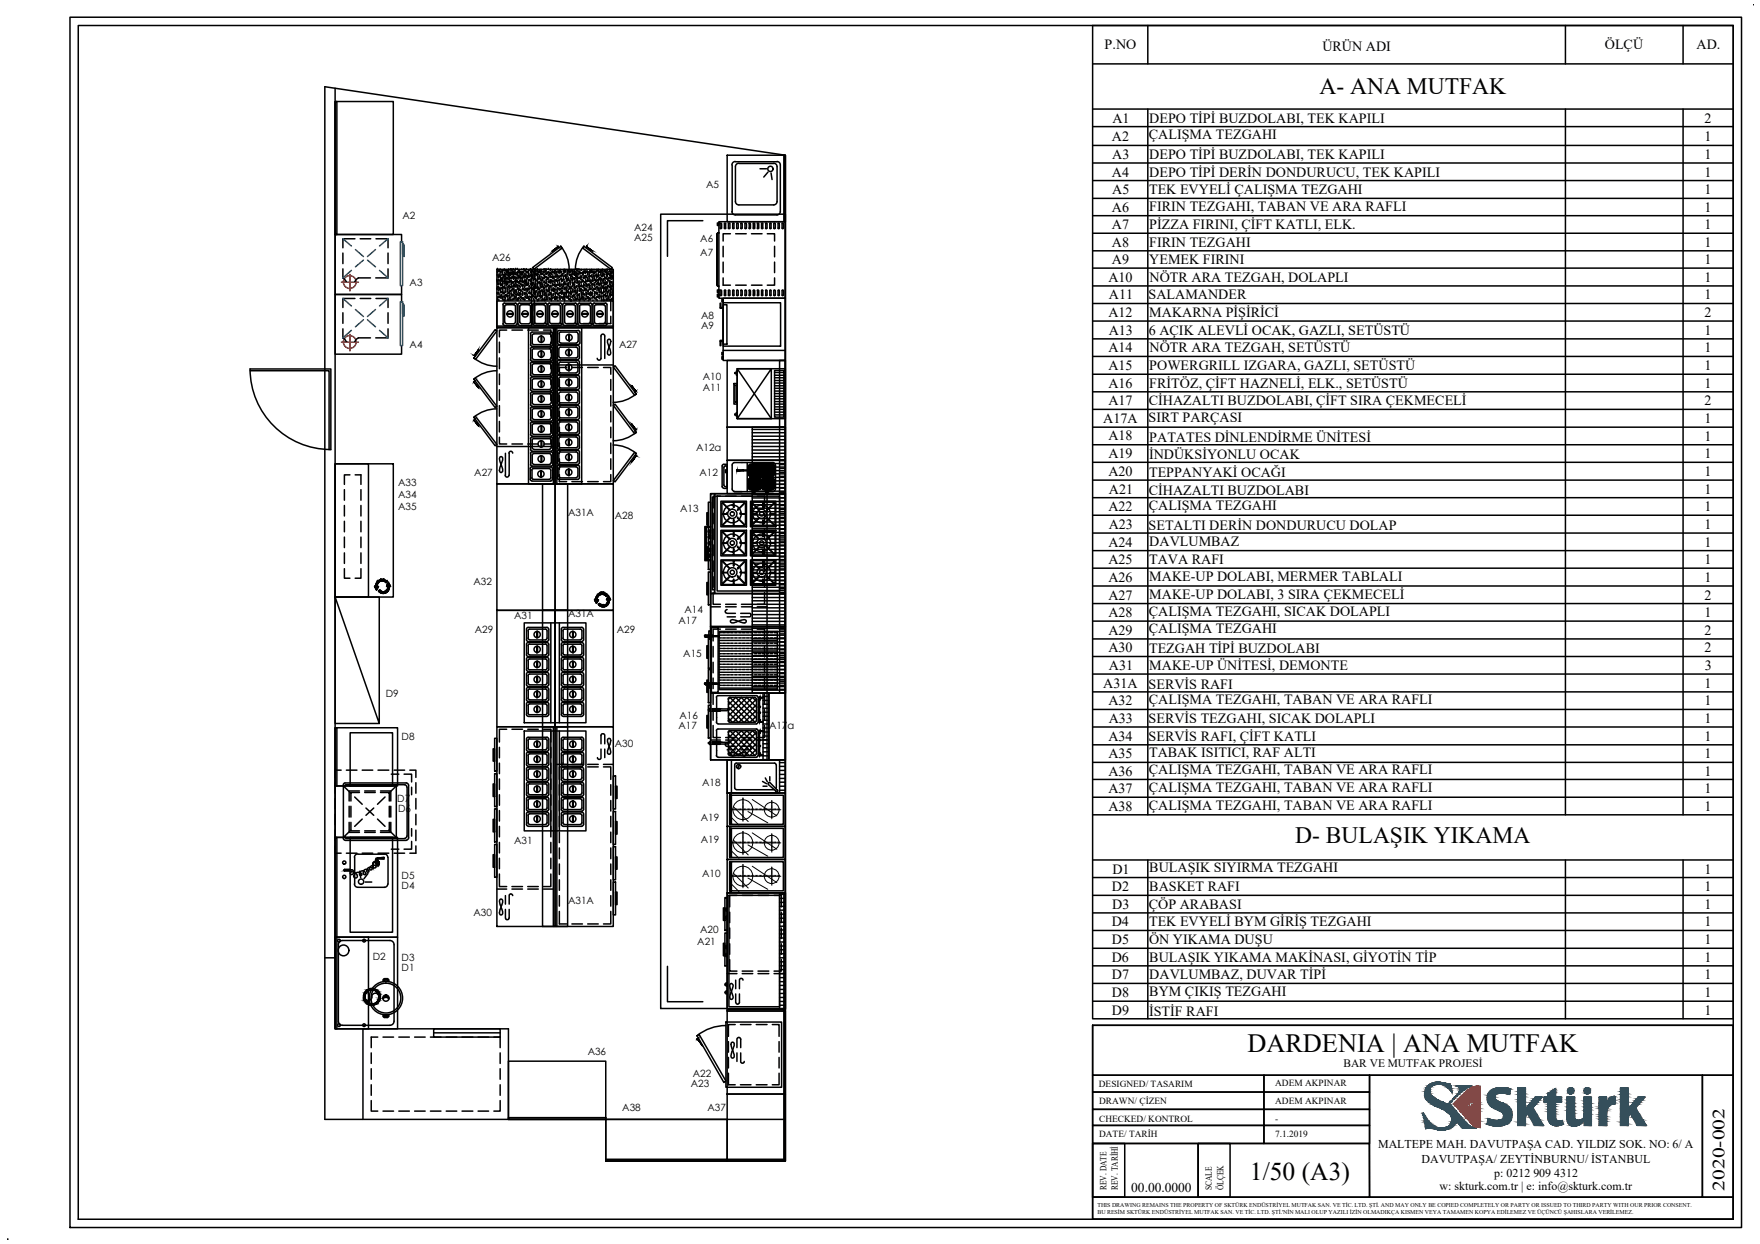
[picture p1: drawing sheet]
<svg xmlns="http://www.w3.org/2000/svg" width="297mm" height="210mm" viewBox="0 0 297 210" stroke-linecap="round" stroke-linejoin="round" font-family="sans-serif">
<defs><g id="words">
<text font-size="4.4" x="210.5" y="177.5">DARDENIA | ANA MUTFAK</text>
<text font-size="4.3" x="210.9" y="199.2">1/50 (A3)</text>
<g font-size="4">
<text x="222.7" y="15.9">A- ANA MUTFAK</text>
<text x="218.6" y="142.3">D- BULAŞIK YIKAMA</text>
</g>
<text font-size="2.9" x="291" y="200.9" transform="rotate(-90 291 200.9)">2020-002</text>
<g font-size="2.4">
<text x="186.4" y="8.3">P.NO</text>
<text x="223.2" y="8.5">ÜRÜN ADI</text>
<text x="270.8" y="8.3">ÖLÇÜ</text>
<text x="286.3" y="8.3">AD.</text>
<text x="187.7" y="23.8">A2</text>
<text x="187.7" y="20.7">A1</text>
<text x="193.9" y="23.5">ÇALIŞMA TEZGAHI</text>
<text x="194" y="20.7">DEPO TİPİ BUZDOLABI, TEK KAPILI</text>
<text x="287.7" y="20.7">2</text>
<text x="287.7" y="23.8">1</text>
<text x="187.7" y="29.8">A4</text>
<text x="187.7" y="26.8">A3</text>
<text x="194" y="26.8">DEPO TİPİ BUZDOLABI, TEK KAPILI</text>
<text x="194" y="29.8">DEPO TİPİ DERİN DONDURUCU, TEK KAPILI</text>
<text x="287.7" y="26.8">1</text>
<text x="287.7" y="29.8">1</text>
<text x="187.7" y="35.7">A6</text>
<text x="187.7" y="32.8">A5</text>
<text x="193.9" y="32.8">TEK EVYELİ ÇALIŞMA TEZGAHI</text>
<text x="194" y="35.5">FIRIN TEZGAHI, TABAN VE ARA RAFLI</text>
<text x="287.7" y="32.8">1</text>
<text x="287.7" y="35.7">1</text>
<text x="187.7" y="38.7">A7</text>
<text x="187.7" y="41.6">A8</text>
<text x="194" y="38.6">PİZZA FIRINI, ÇİFT KATLI, ELK.</text>
<text x="194" y="41.6">FIRIN TEZGAHI</text>
<text x="287.7" y="38.7">1</text>
<text x="287.7" y="41.6">1</text>
<text x="187.1" y="47.5">A10</text>
<text x="187.7" y="44.6">A9</text>
<text x="194" y="44.6">YEMEK FIRINI</text>
<text x="194" y="47.5">NÖTR ARA TEZGAH, DOLAPLI</text>
<text x="287.7" y="44.6">1</text>
<text x="287.7" y="47.6">1</text>
<text x="187.1" y="53.5">A12</text>
<text x="187.2" y="50.5">A11</text>
<text x="193.8" y="50.5">SALAMANDER</text>
<text x="194" y="53.5">MAKARNA PİŞİRİCİ</text>
<text x="287.7" y="50.5">1</text>
<text x="287.7" y="53.5">2</text>
<text x="187.1" y="59.5">A14</text>
<text x="187.1" y="56.5">A13</text>
<text x="193.9" y="56.5">6 AÇIK ALEVLİ OCAK, GAZLI, SETÜSTÜ</text>
<text x="194" y="59.5">NÖTR ARA TEZGAH, SETÜSTÜ</text>
<text x="287.7" y="56.5">1</text>
<text x="287.7" y="59.5">1</text>
<text x="187.1" y="62.4">A15</text>
<text x="187.1" y="65.4">A16</text>
<text x="194" y="62.4">POWERGRILL IZGARA, GAZLI, SETÜSTÜ</text>
<text x="194" y="65.4">FRİTÖZ, ÇİFT HAZNELİ, ELK., SETÜSTÜ</text>
<text x="287.7" y="62.4">1</text>
<text x="287.7" y="65.4">1</text>
<text x="186.2" y="71.4">A17A</text>
<text x="187.1" y="68.4">A17</text>
<text x="193.8" y="71.1">SIRT PARÇASI</text>
<text x="193.9" y="68.4">CİHAZALTI BUZDOLABI, ÇİFT SIRA ÇEKMECELİ</text>
<text x="287.7" y="68.4">2</text>
<text x="287.7" y="71.4">1</text>
<text x="187.1" y="74.3">A18</text>
<text x="187.1" y="77.3">A19</text>
<text x="193.9" y="77.5">İNDÜKSİYONLU OCAK</text>
<text x="194" y="74.5">PATATES DİNLENDİRME ÜNİTESİ</text>
<text x="287.7" y="74.4">1</text>
<text x="287.7" y="77.3">1</text>
<text x="187.1" y="80.3">A20</text>
<text x="187.2" y="83.3">A21</text>
<text x="193.9" y="83.5">CİHAZALTI BUZDOLABI</text>
<text x="193.9" y="80.5">TEPPANYAKİ OCAĞI</text>
<text x="287.7" y="80.3">1</text>
<text x="287.7" y="83.3">1</text>
<text x="187.1" y="86.3">A22</text>
<text x="187.1" y="89.2">A23</text>
<text x="193.8" y="89.4">SETALTI DERİN DONDURUCU DOLAP</text>
<text x="193.9" y="86">ÇALIŞMA TEZGAHI</text>
<text x="287.7" y="86.3">1</text>
<text x="287.7" y="89.3">1</text>
<text x="187.1" y="92.2">A24</text>
<text x="187.1" y="95.2">A25</text>
<text x="193.9" y="95.2">TAVA RAFI</text>
<text x="194" y="92.2">DAVLUMBAZ</text>
<text x="287.7" y="92.2">1</text>
<text x="287.7" y="95.2">1</text>
<text x="187.1" y="98.2">A26</text>
<text x="187.1" y="101.2">A27</text>
<text x="194" y="98">MAKE-UP DOLABI, MERMER TABLALI</text>
<text x="194" y="101.1">MAKE-UP DOLABI, 3 SIRA ÇEKMECELİ</text>
<text x="287.7" y="98.2">1</text>
<text x="287.7" y="101.2">2</text>
<text x="187.1" y="104.1">A28</text>
<text x="187.1" y="107.1">A29</text>
<text x="193.9" y="103.9">ÇALIŞMA TEZGAHI, SICAK DOLAPLI</text>
<text x="193.9" y="106.9">ÇALIŞMA TEZGAHI</text>
<text x="287.7" y="104.1">1</text>
<text x="287.7" y="107.1">2</text>
<text x="187.1" y="110.1">A30</text>
<text x="187.2" y="113.1">A31</text>
<text x="193.9" y="110.3">TEZGAH TİPİ BUZDOLABI</text>
<text x="194" y="113.1">MAKE-UP ÜNİTESİ, DEMONTE</text>
<text x="287.7" y="110.1">2</text>
<text x="287.7" y="113.1">3</text>
<text x="186.2" y="116">A31A</text>
<text x="187.1" y="119">A32</text>
<text x="193.8" y="116.2">SERVİS RAFI</text>
<text x="193.9" y="118.8">ÇALIŞMA TEZGAHI, TABAN VE ARA RAFLI</text>
<text x="287.7" y="116.1">1</text>
<text x="287.7" y="119">1</text>
<text x="187.1" y="125">A34</text>
<text x="187.1" y="122">A33</text>
<text x="193.8" y="122">SERVİS TEZGAHI, SICAK DOLAPLI</text>
<text x="193.8" y="125">SERVİS RAFI, ÇİFT KATLI</text>
<text x="287.7" y="122">1</text>
<text x="287.7" y="125">1</text>
<text x="187.1" y="128">A35</text>
<text x="187.1" y="130.9">A36</text>
<text x="193.9" y="130.7">ÇALIŞMA TEZGAHI, TABAN VE ARA RAFLI</text>
<text x="193.9" y="127.7">TABAK ISITICI, RAF ALTI</text>
<text x="287.7" y="128">1</text>
<text x="287.7" y="130.9">1</text>
<text x="187.1" y="133.8">A37</text>
<text x="187.1" y="136.8">A38</text>
<text x="193.9" y="133.6">ÇALIŞMA TEZGAHI, TABAN VE ARA RAFLI</text>
<text x="193.9" y="136.6">ÇALIŞMA TEZGAHI, TABAN VE ARA RAFLI</text>
<text x="287.7" y="133.8">1</text>
<text x="287.7" y="136.8">1</text>
<text x="187.7" y="147.4">D1</text>
<text x="194" y="147.2">BULAŞIK SIYIRMA TEZGAHI</text>
<text x="287.7" y="147.4">1</text>
<text x="187.7" y="150.4">D2</text>
<text x="187.7" y="153.4">D3</text>
<text x="193.9" y="153.3">ÇÖP ARABASI</text>
<text x="194" y="150.4">BASKET RAFI</text>
<text x="287.7" y="150.4">1</text>
<text x="287.7" y="153.4">1</text>
<text x="187.6" y="156.3">D4</text>
<text x="187.7" y="159.3">D5</text>
<text x="193.9" y="156.3">TEK EVYELİ BYM GİRİŞ TEZGAHI</text>
<text x="193.9" y="159.3">ÖN YIKAMA DUŞU</text>
<text x="287.7" y="156.3">1</text>
<text x="287.7" y="159.3">1</text>
<text x="187.6" y="162.3">D6</text>
<text x="187.7" y="165.3">D7</text>
<text x="194" y="162.2">BULAŞIK YIKAMA MAKİNASI, GİYOTİN TİP</text>
<text x="194" y="165.3">DAVLUMBAZ, DUVAR TİPİ</text>
<text x="287.7" y="162.3">1</text>
<text x="287.7" y="165.3">1</text>
<text x="187.7" y="168.2">D8</text>
<text x="187.7" y="171.2">D9</text>
<text x="193.9" y="171.4">İSTİF RAFI</text>
<text x="194" y="168">BYM ÇIKIŞ TEZGAHI</text>
<text x="287.7" y="168.3">1</text>
<text x="287.7" y="171.2">1</text>
</g>
<text font-size="2.3" x="190.9" y="201.2">00.00.0000</text>
<g font-size="2">
<text x="232.6" y="193.7">MALTEPE MAH. DAVUTPAŞA CAD. YILDIZ SOK. NO: 6/ A</text>
<text x="239.9" y="196.2">DAVUTPAŞA/ ZEYTİNBURNU/ İSTANBUL</text>
<text x="243" y="200.8">w: skturk.com.tr | e: info@skturk.com.tr</text>
<text x="252.2" y="198.5">p: 0212 909 4312</text>
</g>
<text font-size="1.9" x="226.7" y="180.1">BAR VE MUTFAK PROJESİ</text>
<g font-size="1.7">
<text x="119.2" y="31.7">A5</text>
<text x="67.9" y="37">A2</text>
<text x="107" y="38.9">A24</text>
<text x="107" y="40.6">A25</text>
<text x="118.2" y="40.8">A6</text>
<text x="83.1" y="44">A26</text>
<text x="118.2" y="43.3">A7</text>
<text x="69.1" y="48.3">A3</text>
<text x="118.3" y="53.8">A8</text>
<text x="69.1" y="58.8">A4</text>
<text x="104.5" y="58.8">A27</text>
<text x="118.3" y="55.4">A9</text>
<text x="118.6" y="64.1">A10</text>
<text x="118.6" y="66">A11</text>
<text x="117.5" y="76.1">A12a</text>
<text x="67.2" y="82">A33</text>
<text x="80.1" y="80.2">A27</text>
<text x="118.1" y="80.3">A12</text>
<text x="67.2" y="84.1">A34</text>
<text x="67.2" y="86.1">A35</text>
<text x="95.9" y="87.1">A31A</text>
<text x="103.8" y="87.6">A28</text>
<text x="114.8" y="86.3">A13</text>
<text x="79.9" y="98.8">A32</text>
<text x="80.1" y="106.9">A29</text>
<text x="86.8" y="104.5">A31</text>
<text x="95.9" y="104.2">A31A</text>
<text x="104.1" y="106.9">A29</text>
<text x="114.5" y="105.2">A17</text>
<text x="115.5" y="103.4">A14</text>
<text x="115.3" y="110.9">A15</text>
<text x="65.1" y="117.6">D9</text>
<text x="67.8" y="124.8">D8</text>
<text x="114.5" y="123">A17</text>
<text x="114.7" y="121.4">A16</text>
<text x="129.8" y="123">A17a</text>
<text x="103.8" y="126.1">A30</text>
<text x="67.1" y="135.4">D7</text>
<text x="67.2" y="137.1">D6</text>
<text x="118.5" y="132.7">A18</text>
<text x="86.8" y="142.4">A31</text>
<text x="118.3" y="138.5">A19</text>
<text x="118.3" y="142.2">A19</text>
<text x="67.8" y="148.3">D5</text>
<text x="67.8" y="149.9">D4</text>
<text x="118.5" y="148">A10</text>
<text x="79.9" y="154.6">A30</text>
<text x="95.9" y="152.5">A31A</text>
<text x="117.7" y="159.4">A21</text>
<text x="118.2" y="157.4">A20</text>
<text x="62.9" y="162">D2</text>
<text x="67.8" y="163.9">D1</text>
<text x="67.8" y="162.1">D3</text>
<text x="99.2" y="178">A36</text>
<text x="116.6" y="183.3">A23</text>
<text x="116.9" y="181.7">A22</text>
<text x="105" y="187.5">A38</text>
<text x="119.4" y="187.5">A37</text>
</g>
<g font-size="1.6">
<text x="185.5" y="183.4">DESIGNED/ TASARIM</text>
<text x="215.2" y="183.3">ADEM AKPINAR</text>
<text x="185.5" y="186.3">DRAWN/ ÇİZEN</text>
<text x="185.5" y="189.3">CHECKED/ KONTROL</text>
<text x="185.5" y="191.8">DATE/ TARİH</text>
<text x="215.2" y="186.3">ADEM AKPINAR</text>
<text x="215.2" y="189.3">-</text>
<text x="215.2" y="191.9">7.1.2019</text>
<text x="186.7" y="200.8" transform="rotate(-90 186.7 200.8)">REV. DATE</text>
<text x="188.7" y="200.8" transform="rotate(-90 188.7 200.8)">REV. TARİHİ</text>
<text x="204.5" y="200.8" transform="rotate(-90 204.5 200.8)">SCALE</text>
<text x="206.5" y="200.8" transform="rotate(-90 206.5 200.8)">ÖLÇEK</text>
</g>
<g font-size="1">
<text x="185.2" y="203.7">THIS DRAWING REMAINS THE PROPERTY OF SKTÜRK ENDÜSTRİYEL MUTFAK SAN. VE TİC. LTD. ŞTİ. AND MAY ONLY BE COPIED COMPLETELY OR PARTY OR ISSUED TO THIRD PARTY WITH OUR PRIOR CONSENT.</text>
<text x="185.2" y="204.9">BU RESİM SKTÜRK ENDÜSTRİYEL MUTFAK SAN. VE TİC. LTD. ŞTİ.'NİN MALI OLUP YAZILI İZİN OLMADIKÇA KISMEN VEYA TAMAMEN KOPYA EDİLEMEZ VE ÜÇÜNCÜ ŞAHISLARA VERİLEMEZ.</text>
</g>
</g></defs>
<g fill="none" stroke="#000" stroke-width=".25">
<path d="M121.1 39.4l.2-.1-.2 .1v8.7l.2 .2-.2-.1-.1-.1zM121.1 37.6h.2v.4h-.2zM121.3 37.4h11.2v12.9h-11.2zM121.5 38.5l.1 .1 .2-.1M121.5 37.7l.1-.1 .2 .1M121.5 37.7v.8M121.8 37.7v.8M122.3 37.7v.8M122.3 37.7l.1-.1 .1 .1M122.3 38.5l.1 .1 .1-.1M122.5 37.7v.8M122.7 26.2h9.8v11.2h-9.8z"/>
<path d="M122.9 38.5l.1 .1 .1-.1M122.9 37.7l.1-.1 .1 .1M122.9 37.7v.8M123.2 37.7v.8M123.3 39.4h-1.3v1.3M123.5 35.7l.1 .3 .5 .3M123.6 27.8v7.9M123.7 37.7l.1-.1 .1 .1M123.7 38.5l.1 .1 .1-.1M123.7 37.7v.8M123.9 37.7v.8M124.1 27.2l-.5 .3-.1 .3"/>
<path d="M124.1 28.1v5.9l.3 .5 .3 .1M124.1 27.3h7M124.2 39.4h1.7M124.3 37.7v.8M124.3 38.5l.1 .1 .1-.1M124.3 37.7l.1-.1 .1 .1M124.6 37.7v.8M124.7 27.5l-.5 .3-.1 .3M124.7 27.6h5.9M125 37.7l.1-.1 .1 .1M125 38.5l.1 .1 .1-.1M125.1 37.7v.8"/>
<path d="M125.3 37.7v.8M125.7 37.7v.8M125.7 38.5l.1 .1 .1-.1M125.7 37.7l.1-.1 .1 .1M126 37.7v.8M126.4 38.5l.1 .1 .1-.1M126.4 37.7l.1-.1 .1 .1M126.4 37.7v.8M126.7 37.7v.8M126.8 39.4h1.8M127.1 38.5l.1 .1 .1-.1M127.1 37.7l.1-.1 .1 .1"/>
<path d="M127.1 37.7v.8M127.4 37.7v.8M127.8 37.7l.1-.1 .1 .1M127.8 38.5l.1 .1 .1-.1M127.8 37.7v.8M128.1 37.7v.8M128.3 28.5h1.1M128.5 37.7v.8M128.5 37.7l.1-.1 .1 .1M128.5 38.5l.1 .1 .1-.1M128.7 37.7v.8M129.2 37.7l.1-.1 .1 .1"/>
<path d="M129.2 38.5l.1 .1 .1-.1M129.2 37.7v.8M129.5 37.7v.8M129.5 39.4h1.2v1.3M129.6 29l-.7 .9M129.9 37.7v.8M129.9 38.5l.1 .1 .1-.1M129.9 37.7l.1-.1 .1 .1M130.1 37.7v.8M130.1 29.2l.2 1.1M130.6 27.5l.3 .1 .2 .5M130.6 38.5l.1 .1 .1-.1"/>
<path d="M130.6 37.7l.1-.1 .1 .1M130.6 37.7v.8M130.9 37.7v.8M131.1 27.2l.3 .1 .3 .5M131.1 28.1v5.9l-.2 .5-6.2 .1M131.3 37.7l.1-.1 .1 .1M131.3 38.5l.1 .1 .1-.1M131.3 37.7v.8M131.5 37.7v.8M131.7 27.8l-.1 8.2-.5 .3h-7M132 37.7v.8M132 38.5l.1 .1 .1-.1"/>
<path d="M132 37.7l.1-.1 .1 .1M132.2 37.7v.8M132.3 26.2h.2v11.2h-.2zM57.9 55.5v1.5l.3 .3 .3 .4M57.9 45.4v1.5l.6 .7M57.9 42.7v1.8M57.9 52.8v1.8M59.9 50.4h-2v1.5M59.9 40.3h-2v1.5M60.8 50.4h1.8M60.8 40.3h1.8M62.5 57h-2l-.4 .3-.2 .4"/>
<path d="M62.5 46.9h-2l-.6 .7M63.5 50.4h2v1.5M63.5 40.3h2v1.5M65.5 55.5v1.5h-2.1M65.5 42.7v1.8M65.5 45.4v1.5h-2.1M65.5 52.8v1.8M67.8 50.9v-1.2h-11.2v10.1h11.2v-1.5M67.8 40.8v-1.2h-11.2v10.1h11.2v-1.5M84.9 54.6l.3 .3M84.9 51.4v3.2M85.2 51.1l-.3 .3"/>
<path d="M85.2 51.7v2.6M85.2 54.9h1.8M85.2 51.2h1.8M85.2 54.3l.2 .3M85.4 51.4l-.2 .3M85.5 54.6h1.2M85.5 51.4h1.2M85.6 52.9h1v.1h-1zM86.7 51.4l.3 .3M87 51.1l.2 .3M87 54.3l-.3 .3M87 51.7v2.6"/>
<path d="M87.2 54.6l-.2 .3M87.3 51.4v3.2M87.4 51.4v3.2M87.4 54.6l.3 .3M87.7 51.1l-.3 .3M87.7 54.3l.3 .3M87.7 54.9h1.8M87.7 51.2h1.8M87.7 51.7v2.6M88 51.4l-.3 .3M88 51.4h1.3l.2 .3M88 54.6h1.3"/>
<path d="M88.1 52.9h1.1v.1h-1.1zM89.5 51.1l.3 .3M89.5 58.9l.3-.3h3.2l.3 .3v1.8l-.1 .2h-3.4l-.3-.2M89.5 58.1l.3 .3M89.5 56.3l.3-.3 3.4 .1 .1 .2v1.8l-.3 .3M89.5 51.7v2.6M89.5 54.3l-.2 .3M89.6 56.3v1.9M89.6 58.9v1.8M89.8 54.6l-.3 .3M89.8 51.4v3.2M89.8 58.4h3.2"/>
<path d="M90 51.4v3.2M90 54.6l.2 .3M90.1 58.8l-.3 .3v1.3l.3 .2M90.1 58.9h2.7M90.2 51.7l.3-.3h1.3l.2 .3M90.2 54.3l.3 .3M90.2 51.1l-.2 .3M90.3 54.9h1.8M90.3 51.2h1.8M90.3 51.7v2.6M90.5 54.6h1.3M90.6 52.9h1.1v.1h-1.1z"/>
<path d="M91.3 59.3h.1v1h-.1zM91.3 56.7h.1v1.1h-.1zM92 54.3l-.2 .3M92.1 51.1l.2 .3M92.1 51.7v2.6M92.3 54.6l-.2 .3M92.3 51.4v3.2M92.5 54.6l.2 .3M92.5 51.4v3.2M92.7 51.1l-.2 .3M92.7 58.8l.3 .3M92.8 51.7l.2-.3h1.3l.3 .3"/>
<path d="M92.8 54.3l.2 .3M92.8 54.9h1.8M92.8 51.2h1.8M92.8 51.7v2.6M93 56.6l-.2-.3h-2.7l-.3 .3v1.3l.2 .2 2.8 .1 .2-.3M93 54.6h1.3M93 56.6v1.3M93 59.1v1.3M93.2 52.9h1v.1h-1zM94.1 58.6v1.8M94.4 57.6l.2 .3M94.4 55.7l-.3 .3v1.9l.1 .2 3.4 .1"/>
<path d="M94.4 56.3v1.3M94.4 55.8h3.2M94.6 51.1l.2 .3M94.6 54.3l-.3 .3M94.6 51.7v2.6M94.7 57.9h2.6M94.8 54.6l-.2 .3M94.9 51.4v3.2M95 54.6l.3 .3M95 51.4v3.2M95.3 51.1l-.3 .3M95.3 54.9h1.8"/>
<path d="M95.3 51.2h1.8M95.3 51.7v2.6M95.3 54.3l.3 .3M95.6 51.4l-.3 .3M95.6 54.6h1.3M95.6 51.4h1.3M95.7 52.9h1v.1h-1zM95.9 59h.2v1h-.2zM96 56.5h.1v1h-.1zM96.8 51.4l.3 .3M97.1 51.1l.3 .3M97.1 54.3l-.3 .3"/>
<path d="M97.1 51.7v2.6M97.2 58.6l.3 .3M97.2 58.6h-2.7l-.2 .3v1.2l.3 .3h2.6M97.3 56l.2 .3M97.3 56h-2.7l-.2 .3M97.4 54.6l-.3 .3M97.4 51.4v3.2M97.5 58.3l.3 .3v1.8l-.3 .2M97.5 54.6l.3 .3M97.5 57.6l-.2 .3M97.5 58.3h-3.2l-.3 .3M97.5 51.4v3.2"/>
<path d="M97.5 58.9v1.2M97.6 55.7l.2 .3M97.6 56.3v1.3M97.8 54.3l.3 .3M97.8 51.1l-.3 .3M97.8 54.9h1.9M97.8 51.2h1.9M97.8 51.7v2.6M97.8 57.9l-.2 .3M97.9 56v1.9M98.1 51.4l-.3 .3M98.1 54.6h1.3"/>
<path d="M98.1 51.4h1.3M98.2 52.9h1.1v.1h-1.1zM99.3 51.4l.3 .3M99.6 54.3l-.3 .3M99.6 51.1l.3 .3M99.7 51.7v2.6M99.9 54.6l-.3 .3M99.9 51.4v3.2M100 54.6l.3 .3M100.1 51.4v3.2M100.3 51.1l-.3 .3M100.3 54.3l.3 .3"/>
<path d="M100.3 54.9h1.9M100.3 51.2h1.9M100.3 51.7v2.6M100.6 51.4l-.3 .3M100.6 51.4h1.3l.3 .3M100.6 54.6h1.3M100.8 52.9h1v.1h-1zM102.2 54.3l-.3 .3M102.2 51.1l.2 .3M102.2 51.7v2.6M102.4 54.6l-.2 .3M102.4 51.4v3.2"/>
<path d="M121.1 49.6h.2v.5h-.2zM121.1 48.9h.2v.4h-.2zM121.5 49l.1-.1 .2 .1M121.5 49.8l.1 .1 .2-.1M121.5 51.2h.2v.7h.3v.1h-.5zM121.5 57.4h.5v.2h-.3v.7h-.2zM121.5 49.1v.7M121.8 49.1v.7M121.8 50.5h.2v.5h-.2zM121.8 59.5h.2v.4h-.2zM122 51.4h.7v6.7h-.7zM122 51.1h9.7v7.3h-9.7z"/>
<path d="M122 50.3h10.5v10.5h-10.5zM122 46.9v1.2h1.3M122 41.6v1.7M122 44.2v1.8M122 59.1h10.5M122.3 49.1v.7M122.3 49.8l.1 .1 .1-.1M122.3 49l.1-.1 .1 .1M122.5 49.1v.7M122.9 49l.1-.1 .1 .1M122.9 49.8l.1 .1 .1-.1M122.9 49.1v.7"/>
<path d="M123.2 49.1v.7M123.7 49.8l.1 .1 .1-.1M123.7 49l.1-.1 .1 .1M123.7 49.1v.7M123.9 49.1v.7M124.2 48.1h1.7M124.3 49.1v.7M124.3 49l.1-.1 .1 .1M124.3 49.8l.1 .1 .1-.1M124.6 49.1v.7M125 49.8l.1 .1 .1-.1M125 49l.1-.1 .1 .1"/>
<path d="M125.1 49.1v.7M125.3 49.1v.7M125.7 49.1v.7M125.7 49l.1-.1 .1 .1M125.7 49.8l.1 .1 .1-.1M126 49.1v.7M126.4 49l.1-.1 .1 .1M126.4 49.8l.1 .1 .1-.1M126.4 49.1v.7M126.7 49.1v.7M126.8 48.1h1.8M127.1 49l.1-.1 .1 .1"/>
<path d="M127.1 49.8l.1 .1 .1-.1M127.1 49.1v.7M127.4 49.1v.7M127.8 49.8l.1 .1 .1-.1M127.8 49l.1-.1 .1 .1M127.8 49.1v.7M128.1 49.1v.7M128.5 49.1v.7M128.5 49.8l.1 .1 .1-.1M128.5 49l.1-.1 .1 .1M128.7 49.1v.7M129.2 49.8l.1 .1 .1-.1"/>
<path d="M129.2 49l.1-.1 .1 .1M129.2 49.1v.7M129.5 49.1v.7M129.9 49.1v.7M129.9 49l.1-.1 .1 .1M129.9 49.8l.1 .1 .1-.1M130.1 49.1v.7M130.6 49l.1-.1 .1 .1M130.6 49.8l.1 .1 .1-.1M130.6 49.1v.7M130.7 46.9v1.2h-1.2M130.7 41.6v1.7"/>
<path d="M130.7 44.2v1.8M130.9 49.1v.7M131.3 49.8l.1 .1 .1-.1M131.3 49l.1-.1 .1 .1M131.3 49.1v.7M131.5 49.1v.7M132 49.1v.7M132 49l.1-.1 .1 .1M132 49.8l.1 .1 .1-.1M132.2 49.1v.7M56.6 78.3h9.8v22.4h-9.8zM89.5 79.1v1.8l.3 .2"/>
<path d="M89.5 73.3l.3 .3M89.5 75.8l.3 .3M89.5 74l.3-.3 3.4 .1 .1 .2v1.8M89.5 65.7l.3 .3M89.5 63.9l.3-.3h3.2l.3 .3M89.5 68.2l.3 .3M89.5 66.4l.3-.2h3.2l.3 .2M89.5 63.2l.3 .3h3.2l.3-.3M89.5 78.4l.3 .2h3.2l.3-.2M89.6 61.4v1.8M89.6 63.9v1.8M89.6 66.4v1.9"/>
<path d="M89.6 68.9v1.9M89.6 71.5v1.8M89.6 74v1.8M89.6 76.5v1.9M89.7 79.3l.3-.2h2.7l.3 .2M89.8 78.8l-.3 .2M89.8 79.4v1.2M89.8 78.8h3.2M89.8 71.2l-.3 .3M89.8 68.7l-.3 .2M89.8 61.1l-.3 .2M89.8 76.2l-.3 .3"/>
<path d="M89.8 75.5l.3 .3M89.8 65.5l.3 .2h2.7l.2-.2M89.8 64.2l.3-.3h2.6l.3 .3M89.8 66.7v1.3l.3 .2M89.8 62.9l.3 .3M89.8 61.6l.3-.2h2.6l.3 .2M89.8 78.1l.3 .2M89.8 76.8l.3-.3h2.6l.3 .3M89.8 61.7v1.2M89.8 64.2v1.3M89.8 74.3v1.3M89.8 76.8v1.3"/>
<path d="M89.8 61.1h3.2M89.8 76.3h3.2M89.8 68.7h3.2M89.8 73.6h3.2M89.8 71.2h3.2M89.8 76.1h3.2M89.8 66h3.2M89.8 68.6h3.2M90.1 74l-.3 .3M90.1 66.4l-.3 .3M90.1 78.4h2.7M90.1 63.2h2.7"/>
<path d="M90.1 68.3h2.7M90.1 70.8h2.7M90.1 75.8h2.7M90.1 60.7h2.7M90.1 74h2.7M90.1 66.4h2.7M91.3 79.4h.1v1.1h-.1zM91.3 71.9h.1v1h-.1zM91.3 74.4h.1v1.1h-.1zM91.3 64.3h.1v1h-.1zM91.3 69.3h.1v1.1h-.1zM91.3 66.8h.1v1.1h-.1z"/>
<path d="M91.3 61.8h.1v1h-.1zM91.3 76.9h.1v1.1h-.1zM92.7 74l.3 .3M92.7 66.4l.3 .3M92.9 78.8l.3 .2M93 79.4v1.2M93 71.8l-.2-.3h-2.7l-.3 .3v1.2l.2 .3h2.8l.2-.3M93 75.5l-.3 .3M93 60.4l-.3 .2M93 69.2l-.2-.3-2.8 .1-.2 .2v1.3l.3 .3M93 70.5l-.3 .3M93 68l-.3 .2"/>
<path d="M93 62.9l-.3 .3M93 78.1l-.3 .2M93 71.2l.3 .3v1.8l-.3 .3M93 68.7l.3 .2v1.9l-.1 .2-3.4 .1-.3-.3M93 61.1l.3 .2v1.9M93 76.2l.3 .3M93 61.7v1.2M93 64.2v1.3M93 66.7v1.3M93 69.2v1.3M93 71.8v1.3M93 74.3v1.3"/>
<path d="M93 76.8v1.3M93.3 79.1v1.8M93.3 75.8l-.3 .3M93.3 65.7l-.3 .3M93.3 66.4v1.8l-.3 .3M93.3 63.9v1.8M93.3 76.5v1.9M94 65.5l.3 .2h3.2M94 62.9l.3 .3M94 78.1l.3 .2M94 73l.3 .3h3.2M94 68l.3 .2"/>
<path d="M94 70.5l.3 .3M94 75.5l.3 .3M94 60.4l.3 .2M94.1 61.1v1.8M94.1 63.6v1.9M94.1 66.2v1.8M94.1 68.7v1.8M94.1 71.2v1.9M94.1 73.7v1.9M94.1 76.3v1.8M94.1 78.8v1.8M94.3 63.3l-.3 .3"/>
<path d="M94.3 70.9l-.3 .3M94.3 73.4l-.3 .3M94.3 78.5l-.3 .2M94.3 78.4h3.2M94.3 63.9v1.3M94.3 66.4v1.3M94.3 76.5v1.3M94.3 79.1v1.2M94.3 63.4h3.2M94.3 63.2h3.2M94.3 70.9h3.2M94.3 68.3h3.2"/>
<path d="M94.3 70.8h3.2M94.3 73.5h3.2M94.3 75.8h3.2M94.3 78.5h3.2M94.3 60.7h3.2M94.3 65.2l.3 .2M94.3 62.6l.3 .3M94.3 77.8l.3 .2M94.3 67.7l.3 .3h2.6M94.3 75.3l.3 .3h2.6M94.6 61.1l-.3 .2v1.3M94.6 76.2l-.3 .3"/>
<path d="M94.6 68.7l-.3 .2v1.3l.3 .3M94.6 65.5h2.6M94.6 61.1h2.6M94.6 62.9h2.6M94.6 76.3h2.6M94.6 78.1h2.6M94.6 73.1h2.6M94.6 68.7h2.6M94.6 70.5h2.6M95.9 64h.2v1.1h-.2zM95.9 61.5h.2v1.1h-.2zM95.9 76.7h.2v1h-.2z"/>
<path d="M95.9 71.6h.2v1.1h-.2zM95.9 66.5h.2v1.1h-.2zM95.9 69.1h.2v1h-.2zM95.9 74.1h.2v1.1h-.2zM95.9 79.2h.2v1h-.2zM97.2 63.6l.3 .3M97.2 61.1l.3 .2M97.2 76.2l.3 .3M97.2 71.2l.3 .3M97.2 66.2l.3 .2M97.2 68.7l.3 .2M97.2 73.7l.3 .3"/>
<path d="M97.2 78.8l.3 .2M97.2 63.6h-2.6l-.3 .3M97.2 71.2h-2.7l-.2 .3v1.3l.3 .2M97.2 66.2h-2.6l-.3 .2M97.2 73.7l-2.7 .1-.2 .2v1.3M97.2 78.8h-2.6l-.3 .2M97.5 65.2l-.3 .2M97.5 62.6l-.3 .3M97.5 77.8l-.3 .2M97.5 72.7l-.3 .3M97.5 67.7l-.3 .3M97.5 70.2l-.3 .3"/>
<path d="M97.5 75.3l-.3 .3M97.5 60.1l-.3 .3M97.5 63.3l.3 .3M97.5 60.8l.3 .3v1.8M97.5 76l.3 .2M97.5 70.9l.3 .3v1.9l-.3 .2M97.5 65.9l.3 .2M97.5 68.4l.3 .3v1.8l-.3 .3M97.5 73.4l.3 .3v1.9M97.5 78.5l.3 .2M97.5 60.8h-3.2l-.3 .3M97.5 76h-3.2l-.3 .2"/>
<path d="M97.5 65.9h-3.2l-.3 .2M97.5 68.4h-3.2l-.3 .3M97.5 61.4v1.2M97.5 63.9v1.3M97.5 66.4v1.3M97.5 68.9v1.3M97.5 71.5v1.3M97.5 74v1.3M97.5 76.5v1.3M97.5 79.1v1.2M97.8 65.5l-.3 .2M97.8 62.9l-.3 .3"/>
<path d="M97.8 78.1l-.3 .2M97.8 75.5l-.3 .3M97.8 66.2v1.8l-.3 .2M97.8 63.6v1.9M97.8 76.3v1.8M97.8 78.8v1.8M121.8 60.2h.2v.4h-.2zM121.9 78.6v3.5l.3 .3M122.2 78.3l-.3 .3M122.2 78.9v2.9l.2 .3M122.2 78.3h.5v4.1h-.5M122.4 79.3h.3v.4h-.3z"/>
<path d="M122.4 78.6l-.2 .3M122.5 78.6h.2v3.5h-.2M122.7 77.7h9.8v5.6h-9.8zM123.6 78.5v4l.2 .4h.2M123.9 64.7h.5v3.5h-.5zM124 78l-.4 .2v.3M124 78h6.5l.3 .2 .1 .3M124 65h.4v2.9h-.4zM124 62.9h.3v.1h-.3zM124 69.9h.3v.1h-.3zM124 62.9h.3M124 70h.3"/>
<path d="M124.3 62.6h.1v.7h-.1zM124.3 69.6h.1v.7h-.1zM124.4 62.2h8.1v8.4h-8.1zM124.4 62.2l5.8 8.4M124.5 79.3h1M124.5 79.2l-.2 .1 .2 .1M125.5 79.3v.1l-1 .1M125.5 79.3h.8v.1h-.8M126.1 78v1.3M126.1 79.4v3.6M126.3 80l.1 .2 .3 .2M126.3 79.1h.1"/>
<path d="M126.3 79.5h.1M126.3 78.7v1.3M126.3 78.7h.2l-.2 .1M126.3 79.2h.2l-.2 .1M126.3 79.8l.1-.1 .1 .1-.2 .1M126.5 78.4l.2 .1zM126.5 79l.2 .1zM126.5 79.5l.2 .1zM126.7 78.7l.1 .1zM126.7 79.2l.1 .1zM126.7 78.3l-.3 .2-.1 .2M126.7 79.7v.2z"/>
<path d="M126.7 78.3h3.6M126.8 78.4l.2 .1zM126.8 79l.2 .1zM126.8 79.5l.2 .1zM127 78.7l.1 .1zM127 79.2l.1 .1zM127 79.8v-.1l.1 .2zM127.1 78.4l.2 .1zM127.1 79l.2 .1zM127.1 79.5l.2 .1zM127.2 80h.1l-.1 .2zM127.3 78.7l.1 .1z"/>
<path d="M127.3 79.2l.1 .1zM127.3 79.8v-.1l.1 .2zM127.4 78.4l.2 .1zM127.4 79l.2 .1zM127.4 79.5l.2 .1zM127.6 78.7l.1 .1zM127.6 79.2l.1 .1zM127.6 79.7l.1 .1-.1 .1zM127.7 78.4l.2 .1zM127.7 79l.2 .1zM127.7 79.5l.2 .1zM127.9 78.7l.2 .1z"/>
<path d="M127.9 79.2l.2 .1zM127.9 79.8l.1-.1 .1 .2zM128.1 78.4l.1 .1zM128.1 79l.1 .1zM128.1 79.5l.1 .1zM128.1 80h.1l-.1 .2zM128.2 78.7l.2 .1zM128.2 79.2l.2 .1zM128.3 79.7l.1 .1-.1 .1h-.1zM128.4 78.4l.1 .1zM128.4 79h.1l-.1 .1zM128.4 79.5l.1 .1z"/>
<path d="M128.5 78.7l.2 .1zM128.5 79.2l.2 .1zM128.6 79.7l.1 .1-.1 .1h-.1zM128.7 78.4l.1 .1zM128.7 79l.1 .1zM128.7 79.5l.1 .1zM128.8 78.7l.1 .1zM128.8 79.2l.1 .1zM128.8 79.8l.1-.1v.2zM128.9 78.4l.2 .1zM128.9 79l.2 .1zM128.9 79.5l.2 .1z"/>
<path d="M129.1 78.7l.2 .1zM129.1 79.2l.2 .1zM129.2 79.7l.1 .1-.1 .1h-.1zM129.3 78.4l.1 .1zM129.3 79h.1v.1zM129.3 79.5l.1 .1zM129.4 78.7l.2 .1zM129.4 79.2l.2 .1zM129.5 79.7l.1 .1-.1 .1h-.1zM129.6 78.4l.2 .1zM129.6 79l.2 .1zM129.6 79.5l.2 .1z"/>
<path d="M129.8 78.7l.1 .1zM129.8 79.2h.1l-.1 .2zM129.8 79.7l.1 .1-.1 .1zM129.9 78.4l.1 .1zM129.9 79l.1 .1zM129.9 79.5l.1 .1zM130 78.7l.2 .1zM130 79.2l.2 .1zM130.1 79.7l.1 .1-.1 .1h-.1zM130.2 62.2h-5.8v8.4h5.8v-8.4l-5.8 8.4M130.2 78.4l.1 .1zM130.2 79l.1 .1z"/>
<path d="M130.2 79.5l.1 .1zM130.2 78.3l.2 .1 .2 .3M130.3 80v.2zM130.3 78.7l.2 .1zM130.3 79.2l.2 .1zM130.4 79.7l.1 .1-.1 .1h-.1zM130.5 78.4h.1M130.5 78.4l.1 .2M130.6 78.6h.1M130.6 80l-.2 .3-.2 .1M130.7 78.7h.1M130.7 79.2h.1"/>
<path d="M130.7 78.8h.1M130.7 79.3h.1M130.7 79.9h.1M130.7 78.7v1.3M130.7 79h-.2l.2 .1M130.7 79.5h-.2l.2 .1M130.7 62.5h1.6v7.9h-1.6zM130.7 62.9h1.6M130.7 63.3h1.6M130.7 63.7h1.6M130.7 64.2h1.6M130.7 64.6h1.6"/>
<path d="M130.7 65.1h1.6M130.7 65.5h1.6M130.7 66h1.6M130.7 66.4h1.6M130.7 66.9h1.6M130.7 67.3h1.6M130.7 67.8h1.6M130.7 68.2h1.6M130.7 68.7h1.6M130.7 69.1h1.6M130.7 69.5h1.6M130.7 70h1.6"/>
<path d="M130.9 78.5v4M131.6 77.7h.9v5.6h-.9zM131.6 77.7h.9M131.6 78.4h.9M131.6 79h.9M131.6 79.7h.9M58.1 96v1.6h1M58.1 82.6v1.8M58.1 85.3v1.8M58.1 88v1.7M58.1 90.6v1.8M58.1 93.3v1.8"/>
<path d="M59.1 80.1h-1v1.6M59.9 80.1h1v1.6M60.9 96v1.6h-1M60.9 82.6v1.8M60.9 85.3v1.8M60.9 88v1.7M60.9 90.6v1.8M60.9 93.3v1.8M63.2 99h.7l-.4 .6zM63.2 99h.1M63.3 99h.1M63.3 99.1h.1"/>
<path d="M63.4 99h.2M63.4 99.1h.2M63.4 99v.1h.2M63.4 99.2h.2M63.4 99.2h.1M63.4 98.7h.2M63.4 98.8h.2M63.4 99.3h.2M63.4 98.9v.2M63.5 98.6h.1M63.5 98.7h.1M63.5 99.4h.1"/>
<path d="M63.5 98.5h.1M63.5 98.9v.2M63.5 98.8h.1M63.5 99.2h.1M63.5 99.3h.1M63.5 99.3v.1M63.5 98.4h.1M63.6 98.9v.2M63.6 98.3v.4M63.6 98.3h.1M63.6 98.7h.1M63.6 98.8h.1"/>
<path d="M63.6 99.2h.1M63.6 99.3h.1M63.6 99.3v.1M63.6 98.5h-.1v.2M63.7 98.7h.1M63.7 99.3h.1M63.7 99v.1M63.7 98.3v.4M63.7 98.2h.1M63.7 98.5h.1M63.7 98.2v.1M63.7 98.4h.1"/>
<path d="M63.7 98.6h.1M63.7 99h.1M63.7 99.1h.1M63.7 99.2h.1M63.7 98.1h.1M63.8 98.5h.1M63.8 99v.1M63.8 98.3v.2M63.8 98.1h.1M63.8 98.2h.1M63.8 98.2v.1M63.8 98.4h.1"/>
<path d="M63.8 99h.1M63.8 99.1h.1M63.8 99.2h.1M63.8 98a1.08 1.08 0 0 1 1.5 .1l-.1 .2a.87 .87 0 0 0-1-.3 .87 .87 0 0 0-.6 .9h-.1a.72 .72 0 0 1 .3-.9zM63.8 98l.1 .1M63.8 98.2l.1 .1M63.8 98.3v.1M63.9 99.7h.3M63.9 99.7l.3 .1M63.9 98.1h.3M63.9 98.2h.1M63.9 98.2v.1"/>
<path d="M64 97.9v.2M64 99.6v.1M64 99.7v.1M64 99.8v.1M64 99.6h.1M64 99.9h.2M64.1 99.9h.1M64.1 99.6v.1M64.1 99.6l-.2 .1M64.1 99.7v.1M64.1 99.8v.1M64.1 100h.1"/>
<path d="M64.1 99.7h.1M64.1 97.9v.2M64.2 97.9h-.1v.2M64.2 98h-.3v.1h.2M64.2 99.8h.1M64.2 97.9l.1 .2M64.2 98h.1M64.2 99.8l.1 .1M64.2 99.9h.1M64.2 100h.1M64.2 97.9h.1M64.3 97.8h.1"/>
<path d="M64.3 100v.1M64.3 97.9v.1M64.3 98h.1M64.3 99.8v.1M64.3 99.9h.1M64.3 97.9h.1M64.4 100v.1M64.4 99.9h.1M64.4 97.9v.1M64.4 98h.1M64.4 97.8h.1M64.4 97.9h.1"/>
<path d="M64.5 99.9h.2M64.5 100v.1h.2M64.5 97.8h.2M64.5 97.9h.2M64.5 98h.2M64.5 97.9v.1M64.5 100v.1M64.5 97.8h.1M64.5 99.9h.1M64.6 100v.1M64.6 97.9v.1M64.6 97.8h.1"/>
<path d="M64.6 99.9h.1M64.7 100v.1M64.7 97.9v.1M64.7 97.8h.1M64.7 99.9h.1M64.8 100v.1M64.8 97.8h.1M64.8 97.9v.1M64.8 98h.1M64.8 99.9h.1M64.8 97.9h.1M64.8 98.1h.1"/>
<path d="M64.9 100v.1M64.9 97.9v.2M64.9 98h.1M64.9 99.9h.1M64.9 97.9h.1M64.9 99.9h.4M64.9 100v.1l.1-.1M64.9 98h.3v.1M64.9 98.1h.3M64.9 97.9l.1 .2h.3M65 99.9h.3M65 99.9h.1"/>
<path d="M65 98.2h.1M65.1 100v.1M65.1 98.2h.2M65.1 97.9v.2M65.1 99.8v.1M65.1 99.9h.1M65.1 99.8h.2M65.2 100h-.3M65.2 99.8h.1M65.2 98.2h.1M65.2 99.8v.1M65.2 99.9h.1"/>
<path d="M65.2 100h.1M65.2 99.7h.1M65.2 99.7v.1M65.3 98.9h.1M65.3 99.6l.1 .1M65.3 98.9v.1M65.3 98.8h.1M65.3 98.1h.1M65.3 99.6h.1M65.3 99.7l.1 .1M65.3 99.8l.1 .1M65.3 98.2h.1"/>
<path d="M65.3 99.9h.1M65.4 98.7h.1M65.4 99.6h.1M65.4 98.9v.1M65.4 98.8h.1M65.4 98.9h.1M65.4 99.7v.1M65.4 99.8v.1M65.4 98.9a.78 .78 0 0 1-.4 .9 .78 .78 0 0 1-1-.2M65.4 98.6h.1M65.4 99.4h.1M65.4 99.5v.2"/>
<path d="M65.5 98.6h.2M65.5 98.7h.3M65.5 98.8h.3M65.5 98.9h.3M65.5 99h.2M65.5 99.1h.2M65.5 99.2h.2M65.5 99.3h.2M65.5 99.3l.2 .1M65.5 99.6h.1M65.5 99.4v.3M65.5 99.1h.1"/>
<path d="M65.5 98.9v.2M65.5 99.7v.1M65.5 99.4v.2M65.5 98.4v.3M65.5 98.5l.1 .2M65.5 98.7h.1M65.5 98.8h.1M65.5 99.2h.1M65.5 99.3h.1M65.5 99.3v.1M65.6 98.4h.1M65.6 98.4l.3 .6h-.7z"/>
<path d="M65.6 99.4l-.1 .1M65.6 98.9v.2M65.6 98.7h.1M65.6 98.8h.1M65.6 99.2h.1M65.6 99.3h.1M65.6 99.3v.1M65.6 98.9a.99 .99 0 0 1-.5 1.1 .99 .99 0 0 1-1.2-.3M65.7 98.5h-.2v.2h.2M65.7 98.9v.1M65.7 98.6v.1M65.7 98.7h.1"/>
<path d="M65.7 98.8h.1M65.8 98.9v.1M65.8 98.7h.1M65.8 98.8h.1M65.9 98.9v.1M65.9 98.9h.1M83.9 81.6h9.8v21.4h-9.8zM89.7 80.6l.3 .3h2.7l.3-.3M89.8 81.2h3.2M93.2 80.9l-.3 .2M93.7 81.6h9.8v21.4h-9.8zM94 80.6l.3 .3h3.2"/>
<path d="M94.3 80.3l.3 .3M94.6 80.6h2.6M97.5 80.3l-.3 .3M97.8 80.6l-.3 .3M119 88.8h.9v.2h-.7v5.4h.7v.2h-.9zM119.3 86.5h.2v2.1h-.2zM119.3 92.3h.2v2.1h-.2zM119.3 98.3h.2v2.1h-.2zM119.5 89.6h.2v.2h-.2zM119.5 90.5h.2v.2h-.2zM119.5 91.6h.2v.2h-.2zM119.5 92.7h.2v.2h-.2z"/>
<path d="M119.5 93.7h.2v.1h-.2zM119.5 84.7h.4v5.6h-.4zM119.5 90.5h.4v5.6h-.4zM119.5 96.5h.4v5.6h-.4zM119.7 91.4h.2v.5h-.2zM119.7 89.4h.2v.5h-.2zM119.7 90.4h.2v.5h-.2zM119.7 92.5h.2v.5h-.2zM119.7 93.5h.2v.5h-.2zM119.9 83.3h12.6v22.4h-12.6zM119.9 83.3h.7v16.8h-.7zM120.2 83.9h.4v15.6h-.4z"/>
<path d="M120.4 100v2h1.2M120.4 86.6v1.8M120.4 89.3v1.7M120.4 91.9v1.9M120.4 94.6v1.8M120.4 97.3v1.8M120.6 83.3h11.9v16.8h-11.9zM121 83.7h10.6v16h-10.6zM121.6 83.7h-1.2v2M121.7 94.5h4.3v4.2h-4.3zM121.7 84.6h4.3v4.3h-4.3zM121.7 89.5h4.3v4.3h-4.3z"/>
<path d="M121.8 88.5l.1 .1M121.8 94.8v1.8h.9M121.8 89.8v1.8h.9M121.9 94.7h-.1M121.9 89.8h-.1M121.9 94.7l1.2 1.3M121.9 89.8l1.2 1.2M121.9 98.5l.1 .1M121.9 93.5l.1 .1M121.9 84.9h-.1v1.8h.9M122 84.9l1.1 1.2M122 84.8l1.2 1.2"/>
<path d="M122 88.6v.1M122 84.7l-.1 .1M122 84.7h1.8v.9M122 94.7l1.2 1.2M122 89.8l1.2 1.2M122 94.6v.1M122 89.6v.2M122 94.6h1.8v.8M122 89.6h1.8v.9M122.5 83.7h1.7M122.7 96.6h-.9v1.8h.1M122.7 86.8h-.9v1.7"/>
<path d="M122.7 86.7h.1M122.7 91.6h.1M122.7 91.7h-.9v1.7h.1M122.7 96.6h.1M123.1 97.3h.1M123.1 87.4h.1M123.1 86h.1M123.1 91h.1M123.1 92.3h.1M123.1 97.2l-1.1 1.2M123.1 87.4l-1.2 1.2M123.1 92.3l-1.1 1.2"/>
<path d="M123.2 97.3l-1.2 1.2M123.2 87.4l-1.2 1.2M123.2 92.3l-1.2 1.2M123.8 97.7v.9h-1.8M123.8 87.9v.8h-1.8M123.8 92.8v.8h-1.8M123.8 95.4h.1M123.8 95.5h.1M123.8 97.7h.1M123.8 87.9h.1M123.8 87.8h.1M123.8 85.6h.1"/>
<path d="M123.8 90.5h.1M123.8 92.8h.1M123.8 92.7h.1M123.9 97.7v.9h1.7M123.9 87.9v.8h1.7M123.9 92.8v.8h1.7M123.9 83h6.6M124.5 97.3l1.2 1.2M124.5 87.4l1.2 1.2M124.5 92.3l1.2 1.2M124.5 96h.1M124.5 97.3h.1"/>
<path d="M124.5 87.4h.1M124.5 86h.1M124.5 91h.1M124.5 92.3h.1M124.5 97.2l1.2 1.2M124.5 87.4l1.2 1.1M124.9 86.7h.1M124.9 91.6h.1M124.9 96.6h.1M125 96.6h.1M125 96.6h.8v1.8M125 86.7h.1"/>
<path d="M125 86.8h.8v1.7M125 91.6h.1M125 91.7h.8v1.7M125.1 83.7h1.8M125.6 94.6l.1 .1M125.6 84.7l.1 .1M125.6 89.6l.1 .1M125.6 94.6h-1.7v.8M125.6 84.7h-1.7v.9M125.6 89.6h-1.7v.9M125.7 94.8h.1M125.7 84.9h.1"/>
<path d="M125.7 89.8h.1M125.7 98.5l-.1 .1M125.7 88.6l-.1 .1M125.7 93.5l-.1 .1M125.7 94.8l-1.2 1.2M125.7 94.7l-1.2 1.2M125.7 84.9l-1.2 1.2M125.7 84.8l-1.2 1.2M125.7 89.8l-1.2 1.2M125.7 89.7l-1.2 1.3M125.8 98.3l-.1 .1M125.8 88.5h-.1"/>
<path d="M125.8 93.4h-.1M125.8 94.9v1.7h-.8M125.8 84.9v1.8h-.8M125.8 89.9v1.7h-.8M126.3 80.1h.1M126.3 80h.1M126.3 81.3h.1M126.3 81.8h.1M126.3 82.4h.1M126.3 81.1h.1M126.3 81.6h.1M126.3 80v.1"/>
<path d="M126.3 81.1h.1l-.1 .2M126.3 81.6l.1 .1-.1 .1M126.3 82.2h.1l-.1 .2M126.4 80.2h.1M126.4 80.2l.1 .1M126.4 80.9l.2 .1zM126.4 81.4h.1l.1 .1zM126.4 81.9l.2 .1zM126.4 82.5h.2l-.1 .1M126.5 80l.2 .1zM126.6 81.1l.1 .1zM126.6 81.7l.1 .1z"/>
<path d="M126.6 82.2h.1v.2zM126.6 80.6l.1 .2v-.2M126.7 94.5h4.2v4.2h-4.2zM126.7 84.6h4.2v4.3h-4.2zM126.7 89.5h4.2v4.3h-4.2zM126.7 80.4v-.2v.2h3.6M126.7 81.4h.1l.1 .1zM126.7 80.9l.2 .1zM126.7 81.9l.2 .1zM126.7 82.5l.2 .1zM126.7 80.6l-.3 .2-.1 .2v1.2l.2 .4h.2M126.7 80.6h1.3l.3 .2 .1 .2"/>
<path d="M126.7 82.7h1.3M126.7 94.7h.2l1.2 1.3M126.7 88.5l.2 .1M126.8 94.8v1.8h.8M126.8 89.8v1.8h.8M126.8 80l.2 .1zM126.9 89.8h-.2M126.9 89.8l1.2 1.2M126.9 80.6l.1 .1zM126.9 81.1l.1 .1zM126.9 81.7l.1 .1zM126.9 82.2h.1v.1h-.1z"/>
<path d="M126.9 98.5v.1M126.9 93.5v.1M126.9 84.8l1.2 1.2M126.9 84.7v.1M127 84.7h1.7v.9M127 89.8l1.1 1.2M127 80.3l.1 .1zM127 88.6v.1M127 82.7h.1M127 94.6v.1l1.1 1.2M127 89.6v.2M127 94.6h1.7v.8"/>
<path d="M127 89.6h1.7v.9M127 83l.7-.3 .1 .1-.4 .2M127 80.9l.2 .1zM127 81.9l.2 .1zM127 82.5l.2 .1zM127.1 81.4h.1l-.1 .2zM127.1 83l-.1 .1h.2M127.2 80.6l.1 .1zM127.2 81.1l.1 .1zM127.2 81.7l.1 .1zM127.2 82.2h.1v.1h-.1zM127.3 80.3l.1 .1z"/>
<path d="M127.3 80.9l.2 .1zM127.3 81.9l.2 .1zM127.3 82.5l.2 .1zM127.4 82.9v.1l-.2 .2M127.4 80l.2 .1zM127.4 81.4h.1l-.1 .2-.1-.1zM127.5 80.6l.1 .1zM127.5 82.2h.1v.1v.1zM127.6 81.1v.2zM127.6 81.6v.1v.1zM127.6 80.3l.1 .1zM127.6 96.6h-.8v1.8l1.3-1.2"/>
<path d="M127.6 86.8h-.8v1.7M127.6 86.7h.1M127.6 91.6h.1M127.6 91.7h-.8v1.7l1.3-1.1M127.6 80.9l.2 .1zM127.6 81.9l.2 .1zM127.6 82.5l.2 .1zM127.7 86.7h.1M127.7 91.6h.1M127.7 96.6h.1M127.7 82.7h-.7v.1h.5M127.7 80l.2 .1z"/>
<path d="M127.7 81.4h.1l-.1 .2-.1-.1zM127.8 83.7h1.2v2M127.8 80.6l.2 .1zM127.8 81.1l.2 .1zM127.8 81.7l.2 .1zM127.8 82.2h.2v.1h-.2zM127.9 80.3l.2 .1zM128 82.5l.1 .1zM128 80.8l.1 .1-.1 .1zM128 81.4h.1l-.1 .2zM128 81.9h.1l-.1 .2zM128.1 86.1l-1.3-1.2v1.8h.8"/>
<path d="M128.1 87.4l-1.2 1.2M128.1 81.1l.2 .1zM128.1 81.7l.2 .1zM128.1 82.2h.2v.1h-.2zM128.1 96h.1M128.1 97.3h.1M128.1 87.4l-1.1 1.2M128.1 92.3l-1.2 1.2M128.1 97.3l-1.2 1.2M128.1 80.6v.1h.2M128.2 80.3l.2 .1zM128.3 82.6h.1"/>
<path d="M128.3 81.4h.1v.2zM128.3 81.9h.1v.2zM128.4 82.5h.1M128.4 80l.1 .1zM128.4 82.5l-.1 .1M128.4 82.2l-.2 .4h-.2M128.4 80.9l-.1 .1 .1-.1M128.4 81v1.2M128.4 81.1v.1M128.4 81.7v.1M128.4 82.2v.1M128.5 80.3l.2 .1z"/>
<path d="M128.6 81.3h.1M128.6 81.8h.1M128.6 82.4h.1M128.6 81.1h.1M128.6 81.6h.1M128.6 81.1h.1l-.1 .2M128.6 81.6l.1 .1-.1 .1M128.6 82.2h.1l-.1 .2M128.7 80l.1 .1zM128.7 80.9l.1 .1zM128.7 81.4l.1 .1zM128.7 81.9l.1 .1z"/>
<path d="M128.7 82.5h.1l-.1 .1M128.7 97.7v.9h-1.7M128.7 87.9v.8h-1.7M128.7 92.8v.8h-1.7M128.8 95.4h.1M128.8 87.9h.1M128.8 85.6h.1M128.8 90.5h.1M128.8 92.8h.1M128.8 95.5h.1M128.8 87.8h.1M128.8 92.7h.1"/>
<path d="M128.8 87.9v.8h1.8l.1-.1M128.8 92.8v.8h1.8l.1-.1M128.8 80.3l.1 .1zM128.8 81.1h.1v.2zM128.8 81.7h.1v.1zM128.8 82.2h.1v.2zM128.9 80.6v.2v-.2M128.9 80l.2 .1zM128.9 80.9l.2 .1zM128.9 81.4h.1l.1 .1zM128.9 81.9l.2 .1zM128.9 82.5l.2 .1z"/>
<path d="M129 82.7h1.3M129 100v2h-1.2M129 86.6v1.8M129 89.3v1.7M129 91.9v1.9M129 94.6v1.8M129 97.3v1.8M129.1 80.3l.2 .1zM129.1 80.6l.2 .1zM129.1 81.1l.2 .1zM129.1 81.7l.2 .1zM129.1 82.2h.2v.1h-.2z"/>
<path d="M129.2 82.7h.1M129.3 80l.1 .1zM129.3 80.9h.1v.1zM129.3 81.4h.1v.1zM129.3 81.9h.1v.2zM129.3 82.5h.1v.1zM129.4 97.3l1.3 1.3h-1.9v-.9M129.4 87.4l1.3 1.2M129.4 92.3l1.3 1.2M129.4 80.3l.2 .1zM129.4 80.6l.2 .1zM129.4 81.1l.2 .1z"/>
<path d="M129.4 81.7l.2 .1zM129.4 82.2h.2v.1h-.2zM129.5 96h.1M129.5 97.3h.1M129.5 97.2l1.2 1.2 .1-.1M129.5 87.4h.1M129.5 86h.1M129.5 91h.1M129.5 92.3h.1M129.5 92.3l1.2 1.1h.1M129.5 83.3v44.9M129.5 87.4l1.2 1.1"/>
<path d="M129.6 80l.2 .1zM129.6 80.9l.2 .1zM129.6 81.4h.1l.1 .1zM129.6 81.9l.2 .1zM129.6 82.5l.2 .1zM129.6 82.9l.1 .1-.3 .2M129.7 83l.3-.2v-.1l-.7 .3v.1h.1M129.8 82.2h.1v.1l-.1 .1zM129.8 80.4v-.2v.2M129.8 80.6v.2v-.2M129.8 81.1h.1l-.1 .2zM129.8 81.6l.1 .1-.1 .1z"/>
<path d="M129.9 80l.1 .1zM129.9 80.9l.1 .1zM129.9 81.4h.1v.1zM129.9 81.9l.1 .1zM129.9 82.5l.1 .1zM129.9 86.7h.1M129.9 86.8h.9v1.7M129.9 91.6h.1M129.9 91.7h.9v1.7M130 82.7h-.8v.1h.5M130 80.3l.2 .1zM130 80.6l.2 .1z"/>
<path d="M130 81.1l.2 .1zM130 81.7l.2 .1zM130 82.2h.2v.1h-.2zM130.2 80.9l.1 .1zM130.2 81.9l.1 .1zM130.2 82.5l.1 .1zM130.3 81.4v.2zM130.3 81.1l.2 .1zM130.3 81.7l.2 .1zM130.3 82.2h.2v.1h-.2zM130.4 80.6l-.1 .1h.2M130.5 82.6h.1"/>
<path d="M130.5 80.3h-.2l.1 .1M130.6 82.5h.1M130.6 82.5l-.1 .1M130.6 94.6l.1 .1-1.3 1.2M130.6 84.7l.1 .1-1.3 1.2M130.6 89.6l.1 .1M130.6 94.6h-1.8v.8M130.6 84.7h-1.8v.9M130.6 89.6h-1.8v.9M130.6 80.9l-.1 .1 .2-.1M130.6 81v-.2l-.3-.2h-1.5l-.2 .4v1.2l.2 .4h.2M130.6 82.2l-.2 .4h-.2"/>
<path d="M130.7 94.8h.1M130.7 89.8h.1M130.7 81.2h.1M130.7 81.8h.1M130.7 82.3h.1M130.7 81.1h.1M130.7 81.7h.1M130.7 82.2h.1M130.7 94.8l-1.2 1.2M130.7 89.8l-1.2 1.2M130.7 89.7l-1.3 1.3M130.7 80.1l-.2-.1 .1 .1"/>
<path d="M130.7 81v1.3M130.7 81.4h-.1h-.1l.2 .1M130.7 81.9h-.2l.2 .1M130.8 88.5h-.1M130.8 84.9h-.1l-1.2 1.2M130.8 94.9v1.7h-.9h.9v1.8M130.8 84.9v1.8h-.9M130.8 89.9v1.7h-.9M130.9 82.5l-.2 .4h-.2M131.6 83.3h.9v16.8h-.9zM131.6 83.3h.9M131.6 84h.9"/>
<path d="M131.6 84.6h.9M131.6 85.3h.9M131.6 86h.9M131.6 86.6h.9M131.6 87.3h.9M131.6 88h.9M131.6 88.6h.9M131.6 89.3h.9M131.6 90h.9M131.6 90.6h.9M131.6 91.3h.9M131.6 92h.9"/>
<path d="M131.6 92.7h.9M131.6 93.3h.9M131.6 94h.9M131.6 94.6h.9M131.6 95.3h.9M131.6 96h.9M131.6 96.7h.9M131.6 97.3h.9M131.6 98h.9M131.6 98.7h.9M131.6 99.3h.9M131.6 100h.9"/>
<path d="M131.6 80.4h.9M131.6 81.1h.9M131.6 81.7h.9M131.6 82.4h.9M131.6 83h.9M64.3 100h.1M64.4 100h.1M64.5 100h.2M64.8 100h.1M64.8 100.1h.1M64.9 100h.1M88.9 116.3l.2-.3h3.2l.3 .3"/>
<path d="M88.9 118.1l.3 .2h3.1l.3-.2M88.9 113l.2 .3M88.9 113.7l.2-.3h3.2l.3 .3M88.9 115.5l.2 .3M88.9 118.8v1.8l.2 .2M88.9 113.7v1.9M88.9 116.3v1.8M89.1 117.8l.3 .3M89.1 111.5l.3-.3h2.8l.1 .3v1.3M89.1 112.7l.3 .3h2.7l.2-.3M89.1 106.4l.3-.2h2.8l.1 .2v1.3l-.2 .2M89.1 107.7l.3 .2"/>
<path d="M89.1 110.2l.3 .3M89.1 114l.3-.3h2.7l.2 .3M89.1 115.2l.3 .3M89.1 119l.3-.2h2.8l.1 .2v1.3l-.2 .3h-2.7l-.3-.3M89.1 110.9l-.2 .3v1.8M89.1 118.5l-.2 .3M89.2 110.9h3.1M89.2 113.3h3.1M89.2 108.3h3.1M89.2 115.9h3.1M89.2 118.5h3.1M89.2 106.5v1.2"/>
<path d="M89.2 109v1.2M89.2 111.5v1.3M89.2 114v1.3M89.2 116.5v1.3M89.2 119.1v1.2M89.4 116.2l-.3 .3M89.4 108.7l-.3 .2M89.4 118.1h2.7M89.4 116.3h2.7M89.4 108h2.7M89.4 108.7h2.7M89.4 110.5h2.7"/>
<path d="M89.4 115.6h2.7M90.6 116.7h.1v1h-.1zM90.6 111.6h.1v1h-.1zM90.6 106.5h.1v1.1h-.1zM90.6 109.1h.1v1h-.1zM90.6 114.1h.1v1.1h-.1zM90.6 119.2h.1v1h-.1zM92.1 116.2l.2 .3M92.1 108.7l.2 .2v1.3l-.2 .3M92.3 110.9l.3 .3M92.3 118.5l.3 .3M92.3 117.8l-.2 .3"/>
<path d="M92.3 115.2l-.2 .3M92.3 114v1.3M92.3 116.5v1.3M92.6 113l-.3 .3M92.6 106.1l-.3-.2h-3.3l-.1 .2v1.9l.2 .2M92.6 108l-.3 .2M92.6 108.7l-.3-.3h-3.3l-.1 .3v1.8l.2 .3h3.2l.3-.3M92.6 115.5l-.3 .3M92.6 106.2v1.8M92.6 108.7v1.8M92.6 111.2v1.8M92.6 113.7v1.9"/>
<path d="M92.6 116.3v1.8M92.6 118.8v1.8M94.7 118.8v1.8l.3 .2M94.7 113.7v1.9M94.7 116.3v1.8M94.7 118.1l.3 .2h3.2M94.7 113l.3 .3M94.7 115.5l.3 .3M95 117.8l.3 .3M95 112.7l.3 .3h2.7M95 107.7l.3 .2M95 110.2l.3 .3"/>
<path d="M95 115.2l.3 .3M95 110.9l-.3 .3v1.8M95 118.5l-.3 .3M95 106.5v1.2M95 109v1.2M95 111.5v1.3M95 114v1.3M95 116.5v1.3M95 119.1v1.2M95 110.9h3.2M95 113.3h3.2M95 108.3h3.2"/>
<path d="M95 115.9h3.2M95 118.5h3.2M95.3 116.2l-.3 .3M95.3 108.7l-.3 .2M95.3 118.1h2.7M95.3 116.3h2.7M95.3 108h2.7M95.3 108.7h2.7M95.3 110.5h2.7M95.3 115.6h2.7M96.6 116.7h.1v1h-.1zM96.6 111.6l.1 1z"/>
<path d="M96.6 106.5h.1v1.1h-.1zM96.6 109.1h.1v1h-.1zM96.6 114.1h.1v1.1h-.1zM96.6 119.2l.1 1zM97.9 116.2l.3 .3M97.9 111.2l.3 .3v1.3M97.9 106.2l.3 .2v1.3l-.3 .2M97.9 108.7l.3 .2v1.3l-.3 .3M97.9 113.7l.3 .3M97.9 118.8l.3 .2v1.3l-.3 .3M98 111.2h-2.7l-.3 .3M98 106.2h-2.7l-.3 .2"/>
<path d="M98 113.7h-2.7l-.3 .3M98 118.8h-2.7l-.3 .2M98.2 116l.3 .3M98.2 110.9l.3 .3M98.2 105.9l.3 .2M98.2 108.4l.3 .3M98.2 113.4l.3 .3M98.2 118.5l.3 .3M98.2 117.8l-.3 .3M98.2 112.7l-.3 .3M98.2 115.2l-.3 .3M98.2 116h-3.2l-.3 .3"/>
<path d="M98.2 105.9h-3.3l-.2 .2v1.9l.3 .2M98.2 108.4h-3.3l-.2 .3v1.8l.3 .3h3.2M98.2 113.4h-3.2l-.3 .3M98.2 114v1.3M98.2 116.5v1.3M98.5 118.1l-.3 .2M98.5 113l-.3 .3M98.5 108l-.3 .2M98.5 110.5l-.3 .3M98.5 115.5l-.3 .3M98.5 106.2v1.8M98.5 108.7v1.8"/>
<path d="M98.5 111.2v1.8M98.5 113.7v1.9M98.5 116.3v1.8M98.5 118.8v1.8M100.3 101.2h.7l-.3 .6zM100.4 101.2h.1M100.4 101.2h.4M100.4 101.3h.4M100.4 101.3h.1M100.5 101.4h.3M100.5 101.4v.1M100.5 101.2h.1"/>
<path d="M100.5 101.3h.1M100.5 101.5h.3M100.5 101.1h.3M100.5 101.4v.2h.3M100.6 100.9h.2M100.6 101h.2M100.6 101.6h.2M100.6 100.7h.2M100.6 100.7l.2 .1M100.6 101.4v.2M100.6 100.8v.4M100.6 101.7h.1"/>
<path d="M100.6 101.2h.1M100.6 101.3h.1M100.7 100.6h.1M100.7 101.4v.2M100.7 100.8v.4M100.7 100.7h.1M100.7 100.7v.1M100.7 101.2h.1M100.7 101.3h.1M100.8 101h-.3v.2h.3M100.8 100.6h-.1M100.8 101h.1"/>
<path d="M100.8 101.6h.1M100.8 101.4v.2M100.8 100.8v.2M100.8 100.4v.2M100.8 100.7h.1M100.8 100.5h.1M100.8 100.6h.1M100.8 100.7v.1M100.8 100.9h.1M100.8 101.2h.1M100.8 101.3h.1M100.8 101.4h.1"/>
<path d="M100.8 101.5h.1M100.8 100.4h.1M100.9 100.7h.1M100.9 101.4h.1M100.9 101.4v.1M100.9 100.4v.2M100.9 100.4h.1M100.9 100.5h.1M100.9 100.6h.1M100.9 101.2h.1M100.9 101.3h.1M101 100.4h.2"/>
<path d="M101 100.5h.1M101 100.6h.1M101 101.2h.1M101 101.3h.1M101 100.3v.2M101 102h.2M101 102.1h.2M101 100.2h.2M101.1 101.9v.2M101.1 100.3v.1M101.1 100.2h.1M101.1 101.9h.1"/>
<path d="M101.1 102.1h.1M101.2 101.9v.3M101.2 100.3v.1M101.2 100.1h.1M101.2 100.2h.1M101.2 102.2h.1M101.2 100.3h-.2v.3M101.3 102.2h.1M101.3 101.9v.3M101.3 100.3v.1M101.3 102h.1M101.3 102.1h.1"/>
<path d="M101.3 100.1h.1M101.3 100.2h.1M101.3 100.3h.1M101.3 102l.1 .2M101.3 102.2l.1 .1M101.4 100.1h.1M101.4 102.3h.1M101.4 102.1l.1 .1M101.4 100.2h.1M101.4 100.3h.1M101.4 102.2l.1 .1M101.4 102.1h.1"/>
<path d="M101.5 102.1h.1M101.5 102.1l.3 .1M101.5 102.2l.3 .1M101.5 102.3h.3M101.5 100.1h.3M101.5 100.2h.3M101.5 100.3h.1M101.5 100.1h.1M101.6 100.3h.1M101.6 100.1h.1M101.6 100.2h.1M101.6 102.1v.1"/>
<path d="M101.6 102.2v.1M101.6 102.3h.1M101.6 102.4h.1M101.7 102.4h.1M101.7 102.2h.1M101.7 100.3h.1M101.7 100.1h.1M101.7 100.2h.1M101.7 102.2v.1M101.7 102.3h.1M101.8 102.4h.1M101.8 102.2h.1"/>
<path d="M101.8 100.3h.1M101.8 100.1h.1M101.8 102.2l.1 .1M101.8 102.3h.1M101.8 100.2h.1M101.9 102.4h.1M101.9 102.2h.1M101.9 100.1h.1M101.9 102.2v.1M101.9 102.3h.1M101.9 100.2h.1M101.9 100.3h.1"/>
<path d="M102 102.4h.1M102 102.1v.1M102 102.2v.1M102 102.3h.1M102 100.1h.1M102 100.2h.1M102 100.3h.1M102.1 102.1l.2 .1M102.1 102.2h.2M102.1 100.2h.2M102.1 100.3h.2M102.1 100.4h.2"/>
<path d="M102.1 100.3v.1M102.1 100.1h.1M102.1 102.3h.1M102.1 102.1h.2M102.1 102.1v.1M102.1 100.2h.1M102.1 102.2v.1M102.2 102.3h.1M102.2 102.1v.1M102.2 100.3v.2h.1M102.2 100.2h.1M102.2 102.2v.1"/>
<path d="M102.2 102.1h.1M102.3 100.3v.3a.87 .87 0 0 0-1-.3 .87 .87 0 0 0-.5 .9M102.3 102v.2M102.4 100.4a1.08 1.08 0 0 0-1.2-.2 1.08 1.08 0 0 0-.7 1M102.4 102.2h.1M102.4 100.3h.1M102.4 100.6h.1M102.4 100.3v.3M102.4 101.2h.1M102.4 102.1h.1M102.4 100.5h.1M102.4 102v.2"/>
<path d="M102.4 101.9v.3M102.4 101.9h.1M102.4 101.1l.1 .1M102.4 100.4h.1M102.4 102h.1M102.4 101.1h.1M102.4 100.4l-.1 .2M102.5 101h.1M102.5 101.8h.1M102.5 101h.4M102.5 101.1h.4M102.5 101.6h.3"/>
<path d="M102.5 101.8h.2M102.5 101.8l.2 .1M102.5 102h.2M102.5 101.9v.2M102.5 101.2h.1M102.5 102.1h.1M102.6 100.9h.2v.3M102.6 101.2h.2M102.6 101.3h.2M102.6 101.5h.2M102.6 101.6h.2M102.6 101.9v.1"/>
<path d="M102.6 101.2h.1M102.6 100.8v.1a.97 .97 0 0 1-1 1.2l-.4-.3M102.6 101.4h.1M102.6 101.7h.1M102.6 101.8h.1M102.6 101.8v.1M102.6 100.8h.2M102.7 101.9h.1M102.7 101.4v.2M102.7 100.8v.4M102.7 100.7h.1M102.7 100.7v.1"/>
<path d="M102.7 101.2h.1M102.7 101.3h.1M102.7 101.7h.1M102.7 101.8h.1M102.7 101.8v.1M102.7 100.6h.1M102.7 100.6l.3 .6h-.6zM102.7 101.7h-.2M102.8 101.2a.99 .99 0 0 1-.6 1.1 .99 .99 0 0 1-1.2-.3l.2-.1M102.8 101.4h-.2v.2M102.8 101.2h.1M102.9 101a.2 .2 0 0 0-.3-.1 .2 .2 0 0 0-.1 .3h.4"/>
<path d="M102.9 101h.1M102.9 101.2h.1M102.9 101l.1 .2M102.9 101.1h.1M103 101.2h.1M103 101.1v.1M118.9 115.4l.1 .1M119 107.3l.1 .2-.2-.1M119 107.3l.2 .2M119 107.2l.3 .3M119 107.2l-.1 .1M119 115.3h.1"/>
<path d="M119.1 107.2l2.3 .1M119.1 107.2l1.1 .1M119.1 115.2l2.3 .2M119.1 107.2l.3 .3M119.2 115.3l-.2 .1 .1-.1h-.2M119.2 107.2l.2 .3M119.2 107.2l.3 .3M119.2 115.3l-.2 .2 .3-.2M119.3 109h.2v2.1h-.2zM119.3 114.8h.2v2h-.2zM119.3 107.2l.2 .3-.2-.3M119.3 115.3l-.3 .2"/>
<path d="M119.3 115.5l.2-.2-.2 .2M119.4 107.2l.2 .3M119.4 115.3l-.3 .2M119.4 115.3l-.2 .2M119.5 115.7h.2v.2h-.2zM119.5 115.3l-.3 .2M119.5 107.2h.4v5.6h-.4zM119.5 113h.4v5.6h-.4zM119.5 119h.4v5.5h-.4zM119.5 107.2l.3 .3zM119.5 119.7h.3v.2h-.3zM119.6 107.2l.2 .3"/>
<path d="M119.6 115.5l.2-.2-.2 .2M119.6 115.3l-.2 .2M119.6 107.2l.2 .2M119.6 106.5h.3v1.4h-.3zM119.7 107.5l-.2-.3 .2 .3M119.7 115.3l-.2 .2 .2-.2M119.7 107.2l.2 .2M119.7 115.6h.2v.5h-.2zM119.8 107.2l.2 .2M119.8 115.3l-.3 .2M119.8 119.5h.1v.5h-.1zM119.8 107.3l.2 .1"/>
<path d="M119.8 107.3l.3 .1zM119.9 115.3l-.2 .2M119.9 105.7h12.6v22.5h-12.6zM119.9 105.7h12.6v11.3h-12.6zM119.9 115.4l.2-.1-.3 .2zM119.9 117h9.9v11.2h-9.9zM119.9 102.4h1.7M120 115.3l-.2 .2M120 107.3l.2 .1M120.1 105.9h1.1v10.9h-1.1zM120.1 107.3l.1 .1-.1-.1M120.1 115.5l.1-.2-.1 .2"/>
<path d="M120.1 107.4l-.2-.1 .2 .1M120.1 115.3l-.2 .2 .2-.2M120.1 107.3l.2 .1-.1-.1M120.2 107.3h.1M120.2 115.3l-.2 .2 .2-.2M120.2 115.5h.1M120.2 115.4l-1.1 .1M120.2 115.4l.1-.1-.2 .2M120.2 119.6h1.3v.4h-1.3zM120.3 107.3l.1 .1M120.4 109.1v1.8M120.4 111.7v1.8"/>
<path d="M120.4 114.4v1.8M120.4 117.1v1.8M120.4 119.7v1.8M120.4 107.3l.1 .1M120.4 115.3l-.1 .1M120.4 115.3v.1l.1-.1M120.5 107.3l.1 .1-.1-.1M120.5 115.4l.1-.1-.1 .1M120.5 115.3l-.1 .1M120.6 107.3l.1 .1M120.7 107.3l.1 .1M120.7 115.3l-.1 .1"/>
<path d="M120.7 115.3v.1l.1-.1M120.8 107.3l.1 .1-.1-.1M120.8 115.4l.1-.1-.1 .1M120.8 115.3l-.1 .1M120.9 107.3v.1M120.9 107.3l.1 .1M120.9 107.3l.2 .1M120.9 115.3v.1M120.9 117.7v4.2M121 107.3l.2 .1M121 115.3l-.1 .1M121.1 115.3l-.2 .1"/>
<path d="M121.1 107.3l.1 .1M121.1 115.3l-.1 .1M121.2 107.3v.1M121.2 117.4l-.3 .3M121.2 117.4h6.5l.2 .3M121.2 107.3l.1 .1v-.1M121.2 115.3l-.1 .1M121.2 115.3v.1M121.2 115.4h.1M121.3 115.3l-.1 .1M121.3 115.4h.1M121.3 107.3h.1"/>
<path d="M121.4 106.5h9.8v9.9h-9.8zM121.4 107.3v.1l-2.3 .1M121.4 115.4h.1M121.4 115.4l-2.3 .1M121.4 107.2h9.8M121.4 108.1h9.8M121.4 109h9.8M121.4 109.8h9.8M121.4 110.7h9.8M121.4 111.6h9.8M121.4 112.6h9.8M121.4 113.4h9.8"/>
<path d="M121.4 114.3h9.8M121.4 115.2h9.8M121.4 116.1h9.8M121.4 106.8h.4M121.4 107.6h.4M121.4 108.5h.4M121.4 109.4h.4M121.4 110.3h.4M121.4 111.2h.4M121.4 112.1h.4M121.4 113h.4M121.4 113.9h.4"/>
<path d="M121.4 114.8h.4M121.4 115.6h.4M121.4 107.3v.1M121.5 119.6h1.4v.3h-1.4zM121.6 106.2h-1.2v1.9M122 106.8h.4M122 107.6h.4M122 108.5h.4M122 109.4h.4M122 110.3h.4M122 111.2h.4M122 112.1h.4"/>
<path d="M122 113h.4M122 113.9h.4M122 114.8h.4M122 115.6h.4M122.5 102.4h1.7M122.5 102h1.7M122.5 106.2h1.7M122.6 106.8h.5M122.6 107.6h.5M122.6 108.5h.5M122.6 109.4h.5M122.6 110.3h.5"/>
<path d="M122.6 111.2h.5M122.6 112.1h.5M122.6 113h.5M122.6 113.9h.5M122.6 114.8h.5M122.6 115.6h.5M122.7 102.9a.32 .32 0 0 0-.3 .3 .32 .32 0 0 0 .3 .3h1.4M122.7 104.1h1.4M122.9 119.3l2.6 2.6M122.9 118.9l1.3-1.2 3.5 3.5M122.9 118.3l3.5 3.6M123.2 117.7l-.3 .2"/>
<path d="M123.2 117.7l-.3 .3v3.6M123.3 106.8h.4M123.3 107.6h.4M123.3 108.5h.4M123.3 109.4h.4M123.3 110.3h.4M123.3 111.2h.4M123.3 112.1h.4M123.3 113h.4M123.3 113.9h.4M123.3 114.8h.4M123.3 115.6h.4"/>
<path d="M124 106.8h.4M124 107.6h.4M124 108.5h.4M124 109.4h.4M124 110.3h.4M124 111.2h.4M124 112.1h.4M124 113h.4M124 113.9h.4M124 114.8h.4M124 115.6h.4M124.2 104.7l-.5-.2-.4 .2v.2l.2 .2 .7-.1"/>
<path d="M124.2 104.7l.2 .1M124.4 104.9l-.2 .1M124.5 104.8h.2M124.7 106.8h.4M124.7 107.6h.4M124.7 108.5h.4M124.7 109.4h.4M124.7 110.3h.4M124.7 111.2h.4M124.7 112.1h.4M124.7 113h.4M124.7 113.9h.4"/>
<path d="M124.7 114.8h.4M124.7 115.6h.4M124.7 104.8h-.2M124.8 104.9l.2 .1M125 104.7l-.2 .1M125 103.5h1.4a.3 .3 0 0 1 .3 .3 .3 .3 0 0 1-.3 .3h-1.4M125.1 104.7l.5-.2 .3 .2v.2l-.1 .2-.7-.1M125.1 117.7l2.6 2.6M125.1 102.4h1.8M125.1 102h1.8M125.1 106.2h1.8M125.1 117.7l-2.2 2.2"/>
<path d="M125.3 106.8h.5M125.3 107.6h.5M125.3 108.5h.5M125.3 109.4h.5M125.3 110.3h.5M125.3 111.2h.5M125.3 112.1h.5M125.3 113h.5M125.3 113.9h.5M125.3 114.8h.5M125.3 115.6h.5M126 106.8h.4"/>
<path d="M126 107.6h.4M126 108.5h.4M126 109.4h.4M126 110.3h.4M126 111.2h.4M126 112.1h.4M126 113h.4M126 113.9h.4M126 114.8h.4M126 115.6h.4M126 117.7l1.7 1.6M126.1 117.7l-3.2 3.1"/>
<path d="M126.7 106.8h.4M126.7 107.6h.4M126.7 108.5h.4M126.7 109.4h.4M126.7 110.3h.4M126.7 111.2h.4M126.7 112.1h.4M126.7 113h.4M126.7 113.9h.4M126.7 114.8h.4M126.7 115.6h.4M127.3 106.8h.5"/>
<path d="M127.3 107.6h.5M127.3 108.5h.5M127.3 109.4h.5M127.3 110.3h.5M127.3 111.2h.5M127.3 112.1h.5M127.3 113h.5M127.3 113.9h.5M127.3 114.8h.5M127.3 115.6h.5M127.6 117.9l-.2-.2h-4.2l4.2 4.2M127.7 118.9l-3 3"/>
<path d="M127.7 118.3l-.7-.6-4 4M127.7 119.8l-2.1 2.1M127.8 102.4h1.7M127.8 106.2h1.2v1.9M128 106.8h.4M128 107.6h.4M128 108.5h.4M128 109.4h.4M128 110.3h.4M128 111.2h.4M128 112.1h.4M128 113h.4"/>
<path d="M128 113.9h.4M128 114.8h.4M128 115.6h.4M128 117.7v.3h.3M128.1 117.8v.2M128.1 118.1v1.1M128.1 119.4v.8M128.2 117.9v.1M128.2 118.1v1.1M128.2 119.4v.8M128.2 117.6l-.1 .2M128.2 117.7h.6l-.5 .1"/>
<path d="M128.3 117.9v.2M128.3 117.7l-.2 .2M128.3 118.1h-.3v1.1h.3v.1M128.3 119.4h-.3v.8h.3M128.7 106.8h.4M128.7 107.6h.4M128.7 108.5h.4M128.7 109.4h.4M128.7 110.3h.4M128.7 111.2h.4M128.7 112.1h.4M128.7 113h.4"/>
<path d="M128.7 113.9h.4M128.7 114.8h.4M128.7 115.6h.4M128.8 117h1v11.2h-1zM128.8 117.5h1M128.8 118.2h1M128.8 118.8h1M128.8 119.5h1M129 109.1v1.8M129 111.7v1.8M129 114.4v1.8M129 117.1v1.8"/>
<path d="M129 119.7v1.8M129.3 106.8h.5M129.3 107.6h.5M129.3 108.5h.5M129.3 109.4h.5M129.3 110.3h.5M129.3 111.2h.5M129.3 112.1h.5M129.3 113h.5M129.3 113.9h.5M129.3 114.8h.5M129.3 115.6h.5"/>
<path d="M130 106.8h.4M130 107.6h.4M130 108.5h.4M130 109.4h.4M130 110.3h.4M130 111.2h.4M130 112.1h.4M130 113h.4M130 113.9h.4M130 114.8h.4M130 115.6h.4M130.7 106.8h.4"/>
<path d="M130.7 107.6h.4M130.7 108.5h.4M130.7 109.4h.4M130.7 110.3h.4M130.7 111.2h.4M130.7 112.1h.4M130.7 113h.4M130.7 113.9h.4M130.7 114.8h.4M130.7 115.6h.4M131.6 105.7h.9v11.3h-.9zM131.6 109h.9"/>
<path d="M131.6 111.6h.9M131.6 114.3h.9M131.6 107.6h.9M131.6 110.3h.9M131.6 113h.9M131.6 115.6h.9M131.6 106.3h.9M131.6 107h.9M131.6 108.3h.9M131.6 109.6h.9M131.6 111h.9M131.6 112.3h.9"/>
<path d="M131.6 113.7h.9M131.6 115h.9M131.6 116.3h.9M56.6 122.8h10.5v9.8h-10.5zM56.6 132.1v9.7M56.6 132.6h10.3M57.6 129.9h-1v1.3M58 132.6v8.9M58.2 132.1l-.2 .1v.4l1.2 1.2M58.3 132.6h.1M58.3 132.1l10.5 .1 .2 .3v8.9M58.4 132.4l-.1 .2"/>
<path d="M58.5 132.4h9.8l.3 .2 .1 .2M58.5 129.9h1.7M58.9 138.8v1.6h1.8M58.9 136v1.9M59.1 123.6h7.2v9h-7.2zM59.2 138.8v1.4h1.5M59.2 136v1.9M59.9 134.5l1.2 1.2M60.7 133.7h-1.5v1.5M60.7 133.5h-1.8v1.7M61.1 138.2l-1.2 1.2M61.1 129.9h1.8"/>
<path d="M61.6 133.7h1.7M61.6 133.5h1.7M61.8 136.3l1.3 1.3M63.1 136.3l-1.3 1.3M63.7 138.2l1.3 1.2M63.8 129.9h1.8M64.2 133.7h1.5v1.5M64.2 133.5h1.8v1.7M65 134.5l-1.3 1.2M65.7 138.8v1.4h-1.5M65.7 136v1.9M66 138.8v1.6h-1.8"/>
<path d="M66 136v1.9M66 130.6h1.3M66.5 129.9h1.8M66.9 132.6v8.9M66.9 132.6l-1.3 1.2M68.2 130.6h1.3v1.3M68.7 132.8v8.3M69.2 129.9h1v1.3M69.5 132.8v1.3M69.5 139.8v1.3M70.2 132.1v1.7M70.2 134.7v1.8"/>
<path d="M70.2 137.4v1.8M83.2 126.4h.3v2h-.3zM83.2 132.3h.3v2.1h-.3zM83.2 138.2h.3v2.2h-.3zM83.5 130.5h.4v5.6h-.4zM83.5 124.6h.4v5.5h-.4zM83.5 136.5h.4v5.6h-.4zM83.9 122.6h9.8v33.7h-9.8zM84.3 126.1v1.8M84.3 128.8v1.7M84.3 131.4v1.8M84.3 134.1v1.8"/>
<path d="M84.3 136.8v1.7M84.3 139.4v1.8M85.5 123h-1.2v2.2M86.4 123h1.8M88.9 129l.2 .3M88.9 139.1l.2 .3M88.9 131.5l.2 .3M88.9 129.7l.3-.3h3.1l.3 .3M88.9 126.5l.2 .3h3.2l.3-.3M88.9 127.2v1.8M88.9 129.7v1.9M89.1 123h1.7"/>
<path d="M89.1 128.7l.3 .3h2.7l.2-.3M89.1 127.5l.3-.3h2.7l.2 .3M89.1 133.8l.3 .3M89.1 138.8l.3 .3M89.1 137.6l.3-.3 2.8 .1 .1 .2v1.2M89.1 135.1l.3-.3h2.7l.2 .3v1.2l-.1 .3h-2.8l-.3-.3M89.1 131.2l.3 .3M89.1 130l.3-.3h2.7l.2 .3M89.1 126.2l.3 .3M89.1 126.9l-.2 .3M89.1 134.5l-.2 .3v1.8l.2 .2M89.2 129.3h3.1"/>
<path d="M89.2 120.9h3.1M89.2 125v1.2M89.2 127.5v1.3M89.2 130v1.3M89.2 132.5v1.3M89.2 135.1v1.2M89.2 137.6v1.2M89.2 126.9h3.1M89.2 139.4h3.1M89.2 136.9h3.1M89.2 134.5h3.1M89.2 131.9h3.1"/>
<path d="M89.4 132.2l-.3 .3M89.4 124.7l-.3 .2M89.4 126.5h2.7M89.4 134.1h2.7M89.4 132.3h2.7M89.4 139.1h2.7M89.4 131.6h2.7M89.4 124.7h2.7M90.6 127.6h.1v1h-.1zM90.6 132.7h.1v1h-.1zM90.6 137.7h.1v1.1h-.1zM90.6 135.2h.1v1h-.1z"/>
<path d="M90.6 130.1h.1v1.1h-.1zM90.6 125.1h.1v1h-.1zM91.7 123h1.3v2.2M92.1 132.2l.2 .3v1.3l-.2 .3M92.1 124.7l.2 .2v1.3M92.3 126.9l.3 .3M92.3 134.5l.3 .3M92.3 138.8l-.2 .3M92.3 131.2l-.2 .3M92.3 126.2l-.2 .3M92.3 127.5v1.3M92.3 130v1.3"/>
<path d="M92.6 120.6l-.3 .2M92.6 129l-.3 .3M92.6 132.3l-.3-.3h-3.2l-.2 .3v1.8l.1 .2 3.3 .1 .3-.3M92.6 139.1l-.3 .3M92.6 137.3l-.3-.3-3.3 .1-.1 .2v1.8M92.6 136.6l-.3 .2M92.6 131.5l-.3 .3M92.6 124.7l-.3-.3h-3.3l-.1 .3v1.8M92.6 124.7v1.8M92.6 127.2v1.8M92.6 129.7v1.9M92.6 132.3v1.8"/>
<path d="M92.6 134.8v1.8M92.6 137.3v1.8M93 126.1v1.8M93 128.8v1.7M93 131.4v1.8M93 134.1v1.8M93 136.8v1.7M93 139.4v1.8M93.4 122.6v33.7M93.7 122.6h9.8v33.7h-9.8zM94 129h1.6M94 122.6v33.7"/>
<path d="M94.4 132.4v1.8M94.4 135.1v1.7M94.4 137.7v1.8M94.7 127.2v1.8M94.7 129.7v1.9M94.7 129l.3 .3M94.7 139.1l.3 .3M94.7 131.5l.3 .3M94.7 126.5l.3 .3h3.2M95 120.3l.3 .3h2.7M95 128.7l.3 .3h2.7M95 133.8l.3 .3"/>
<path d="M95 138.8l.3 .3M95 136.3l.3 .3h2.7M95 131.2l.3 .3M95 126.2l.3 .3M95 126.9l-.3 .3M95 134.5l-.3 .3v1.8l.3 .2M95 129.3h3.2M95 125v1.2M95 127.5v1.3M95 130v1.3M95 132.5v1.3M95 135.1v1.2"/>
<path d="M95 137.6v1.2M95 120.9h3.2M95 126.9h3.2M95 139.4h3.2M95 136.9h3.2M95 134.5h3.2M95 131.9h3.2M95.3 132.2l-.3 .3M95.3 124.7l-.3 .2M95.3 126.5h2.7M95.3 134.1h2.7M95.3 132.3h2.7"/>
<path d="M95.3 139.1h2.7M95.3 131.6h2.7M95.3 124.7h2.7M95.6 129.4h-1.2v2.1M96.5 129h1.8M96.5 129.4h1.8M96.6 127.6h.1v1h-.1zM96.6 132.7l.1 1zM96.6 137.7h.1v1.1h-.1zM96.6 135.2h.1v1h-.1zM96.6 130.1h.1v1.1h-.1zM96.6 125.1l.1 1z"/>
<path d="M97.9 127.2l.3 .3M97.9 132.2l.3 .3v1.3l-.3 .3M97.9 137.3l.3 .3v1.2M97.9 134.8l.3 .3v1.2l-.3 .3M97.9 129.7l.3 .3M97.9 124.7l.3 .2v1.3M98 127.2h-2.7l-.3 .3M98 137.3h-2.7l-.3 .3M98 134.8h-2.7l-.3 .3M98 129.7h-2.7l-.3 .3M98.2 126.9l.3 .3M98.2 132l.3 .3"/>
<path d="M98.2 137l.3 .3M98.2 134.5l.3 .3M98.2 129.4l.3 .3M98.2 124.4l.3 .3M98.2 128.7l-.3 .3M98.2 138.8l-.3 .3M98.2 131.2l-.3 .3M98.2 126.2l-.3 .3M98.2 132h-3.2l-.3 .3v1.8l.2 .2 3.3 .1M98.2 137l-3.3 .1-.2 .2v1.8M98.2 129.4h-3.2l-.3 .3M98.2 124.4h-3.3l-.2 .3v1.8"/>
<path d="M98.2 127.5v1.3M98.2 130v1.3M98.5 120.6l-.3 .2M98.5 129l-.3 .3M98.5 134.1l-.3 .3M98.5 139.1l-.3 .3M98.5 136.6l-.3 .2M98.5 131.5l-.3 .3M98.5 126.5l-.3 .3M98.5 124.7v1.8M98.5 127.2v1.8M98.5 129.7v1.9"/>
<path d="M98.5 132.3v1.8M98.5 134.8v1.8M98.5 137.3v1.8M99.2 129h1.8M99.2 129.4h1.8M101.4 125.5v-1.4a.32 .32 0 0 1 .3-.3 .32 .32 0 0 1 .4 .3v1.4M101.4 126.4v1.4a.3 .3 0 0 1-.3 .3 .3 .3 0 0 1-.3-.3M101.9 129.4h1.2v2.1M101.9 129h1.6M102.1 126.4v1.4M102.7 125.5l-.2-.7 .3-.2 .2 .1 .1 .3-.1 .5M102.7 126.4l-.2 .7 .3 .2 .2-.1 .1-.3-.1-.5"/>
<path d="M102.7 125.6v.2M102.7 126.1v.2M102.8 125.8v.2M102.9 126.1l.1 .2M103 125.6l-.1 .2M103.1 132.4v1.8M103.1 135.1v1.7M103.1 137.7v1.8M103.5 136.9h.4v5.6h-.4zM103.5 130.9h.4v5.6h-.4zM103.9 138.6h.2v2.1h-.2zM103.9 132.7h.2v2h-.2z"/>
<path d="M119.3 120.7h.2v2.1h-.2zM119.5 125.3h.3v.2h-.3zM119.8 125.2h.1v.4h-.1zM119.9 124.9h1.7M120.2 125.2h1.3v.4h-1.3zM120.4 122.4v2h1.2M120.9 127.5l.3 .2M120.9 121.8l.3 .3M120.9 123.3v4.2M121.2 123l-.3 .3M121.2 123h6.5l.2 .3M121.2 122.2h6.5"/>
<path d="M121.2 127.8h6.5M121.5 125.3h1.4v.2h-1.4zM122.5 124.9h1.7M122.5 124.4h1.7M122.7 125.3a.3 .3 0 0 0-.3 .3 .3 .3 0 0 0 .3 .3h1.4M122.7 128.2h8.9v5.6h-8.9zM122.7 128.2h9.8v5.6h-9.8zM122.7 139.4h9.8v5.6h-9.8zM122.7 133.8h9.8v5.6h-9.8zM122.7 126.5h1.4M122.9 127.2l.3 .3M122.9 121.6l.3 .3"/>
<path d="M122.9 123.6v3.6M122.9 121.2l.7 .7M122.9 124.5l1.3-1.2 3.5 3.5M122.9 123.9l3.5 3.6M122.9 124.9l2.6 2.6M122.9 125.8l1.7 1.7M122.9 126.8l.7 .7M122.9 120.2l1.7 1.7M123.1 139.8v4.9h.3v-4.9h-.3h9.1v4.9h-9.1zM123.1 134.2v4.9h.3v-4.9h-.3h9.1v4.9h-9.1zM123.2 123.3l-.3 .2M123.2 127.5h4.2"/>
<path d="M123.2 123.3l-.3 .3M123.4 128.2v5.6M124 129.1v3.8l.3 .3M124.2 127.1l-.5-.1-.4 .2v.2l.2 .1h.7M124.2 127.2h.2M124.3 128.8l-.3 .2M124.3 128.8h6.4l.3 .2M124.3 133.3h6.4M124.3 129.3l.2 .2 .2-.2M124.4 127.4h-.2M124.5 127.2l.2 .1M124.6 129.3l.2-.2 .2 .2"/>
<path d="M124.7 127.2l-.2 .1M124.8 127.4h.2M125 127.2h-.2M125 125.9h1.4a.3 .3 0 0 1 .3 .3 .3 .3 0 0 1-.3 .3h-1.4M125.1 127.1l.5-.1 .3 .2-.1 .3h-.7M125.1 123.3l2.6 2.6M125.1 124.9h1.8M125.1 124.4h1.8M125.1 123.3l-2.2 2.2M126 123.3l1.7 1.6M126.1 123.3l-3.2 3.1M127.4 123.3l.2 .2"/>
<path d="M127.4 123.3h-4.2l4.2 4.2M127.6 127.2l-.2 .3M127.6 121.6l-.2 .3h-4.2M127.7 121.6v-3.6l-4 3.9M127.7 127.2v-3.6l-4 3.9M127.7 124l-.7-.7-4 4M127.7 124.5l-3 3M127.7 125.5l-2.1 2M127.7 126.4l-1.1 1.1M127.7 120.8l-1.1 1.1M127.8 124.9h1.7M127.9 127.5l-.2 .2"/>
<path d="M127.9 121.8l-.2 .3M128 123.3v.3h.3v.1M128.1 123.4v.2M128.1 120.3v1.1M128.1 121.6v.1M128.1 123.7v1.1M128.1 125v.8M128.1 126v1.1M128.1 127.2v.2M128.1 127.3l.2 .1 .5 .1h-.6l-.1-.2M128.1 121.6l.7 .3h-.6l-.1-.2M128.2 120.3v1.1"/>
<path d="M128.2 121.6v.1M128.2 123.5v.1M128.2 123.7v1.1M128.2 125v.8M128.2 126v1.1M128.2 127.2v.1M128.2 123.3l-.1 .1M128.2 123.3h.6l-.5 .1M128.3 123.3l-.2 .2M128.3 120.2v.1M128.3 126h-.3v1.1h.4l-.4 .1v.3M128.3 123.7h-.3v1.1l.4 .1-.4 .1v.8h.3v.1"/>
<path d="M128.3 120.3h-.3v1.1h.3v.2M128.3 121.6h-.3v.3M128.7 131.9l.7 .3M128.8 120.2h1M128.8 120.8h1M128.8 121.5h1M128.8 122.2h1M128.8 122.8h1M128.8 123.5h1M128.8 124.2h1M128.8 124.8h1M128.8 125.5h1"/>
<path d="M128.8 126.2h1M128.8 126.9h1M128.8 127.5h1M128.8 128.2h1M128.8 132.7h.7M129 122.4v2h-1.2M129.2 131.3l.3 .6M129.7 132.4l1.2 1.1M129.9 131v.8M130 132.1h-.3v.3M130 132.1l1.1 1.2M131 132.9l-.1 .2"/>
<path d="M131 129.1v3.9M131.1 133.3l.2 .1-.1 .2h-.3v-.2M131.6 128.7h.9M131.6 129.3h.9M131.6 130h.9M131.6 130.7h.9M131.6 131.3h.9M131.6 132h.9M131.6 132.7h.9M131.6 133.3h.9M56.6 158.1h10.5v15.5h-10.5zM56.6 158.1h5.6v15.5h-5.6z"/>
<path d="M56.6 142.7v1.3h1M56.6 141.3h10.5v16.8h-10.5zM56.6 141.3h.3v16.8h-.3zM57.8 158.7a.7 .7 0 0 0-.7 .7v12.9a.7 .7 0 0 0 .7 .7M57.8 158.7h8a.7 .7 0 0 1 .7 .7v12.9a.7 .7 0 0 1-.7 .7h-8M58 141.5l.2 .3M58.1 146.7v.2v-.2M58.1 146.9h.9M58.1 146.7h.9M58.1 146.8h1.3M58.3 141.3l.1 .2M58.3 141.3h.1"/>
<path d="M58.3 141.8h10.3M58.5 141.5h9.8M58.5 144h1.7M59 146.9v-.2v.2M59.1 141.3h7.2v16h-7.2zM59.2 140.1l-1.2 1.2M59.3 146.8a.39 .39 0 0 1 .4 .4 .39 .39 0 0 1-.5 .3v-.3a.8 .8 0 0 1 1 .9l-.2 .1-.3-.2a.71 .71 0 0 1 .5-.8 .71 .71 0 0 1 .9 .4l-.2 .1-.2-.1M59.8 149.1l.3 .5 .3 .1M59.9 144.7v4.5M60.4 144.1l-.3 .1-.3 .5M60.4 144.1h4.5M60.7 147l.2 1.1"/>
<path d="M61.1 144h1.8M61.6 140.2h1.7M61.6 140.4h1.7M61.6 148.8h1.1M61.7 147.4a.53 .53 0 0 0-.6-.5 .53 .53 0 0 0-.4 .7M61.8 147.4l-.2 .2-.2-.1M61.9 146.9l.1 .2h.2l.1-.1a.51 .51 0 0 0-.8-.2 .51 .51 0 0 0-.1 .7M62.1 147.4l-.7 .9M62.8 146.4v.2l-.2 .2h-.1l-.1-.3M62.8 146.5a.53 .53 0 0 0-.6-.1 .53 .53 0 0 0-.3 .5M63.3 146l-.6 .1-.3 .4M63.6 145.7l.2 .1a.25 .25 0 0 0 .2-.3 .25 .25 0 0 0-.2-.2 .63 .63 0 0 0-.8 .3 .63 .63 0 0 0 .3 .9l.2-.3-.2-.2"/>
<path d="M63.8 144.8l-.4 .4 .2 .5M63.8 144.8l1-.1v.2h-1zM63.8 144h1.8M64.8 144.7l-1 .1v.1h1M64.9 144.1l.3 .1 .2 .5M65.4 149.1l-.2 .5-.3 .1h-4.5M65.5 144.7v4.5M65.6 140.1l1.3 1.2h-10.3M66 143.3h1.3M66.5 144h1.8M68.7 141.1l-.1 .2-.3 .2M69 141.4l-.1 .2-.3 .2"/>
<path d="M69.5 142v1.3h-1.3M70.2 142.7v1.3h-1M70.2 140.1v1.7M83.2 144.2h.3v2.1h-.3zM83.5 142.5h.4v5.5h-.4zM83.9 150h1.6M84.3 147.5v2.1h1.2M84.3 142.1v1.8M84.3 144.8v1.8M84.4 153.5l-.1 .5a.28 .28 0 0 0 .3 .4 .28 .28 0 0 0 .2-.4l-.1-.5M84.4 152.6l-.1-.6a.28 .28 0 0 1 .3-.3 .28 .28 0 0 1 .2 .3l-.1 .6M84.4 152.7l.1 .2"/>
<path d="M84.5 153.2l-.1 .2M84.5 152.9l.1 .2M84.6 152.9l-.1 .2M84.6 153.2l.1 .2M84.7 152.7l-.1 .2M85.3 153.4v1.5a.32 .32 0 0 0 .3 .3 .32 .32 0 0 0 .3-.3v-1.5M85.3 151.1v1.5M86.4 150h1.8M86.4 149.6h1.8M86.5 151.1a.3 .3 0 0 0-.3-.3 .3 .3 0 0 0-.3 .3v1.5M89.1 150h1.7M89.1 149.6h1.7"/>
<path d="M91.7 150h1.7M93 147.5v2.1h-1.3M93 142.1v1.8M93 144.8v1.8M94.4 153.8v2.1h1.2M94.4 140.4v1.8M94.4 143.1v1.8M94.4 145.8v1.8M94.4 148.4v1.8M94.4 151.1v1.8M96.5 155.9h1.8M99.2 155.9h1.8"/>
<path d="M103.1 153.8v2.1h-1.2M103.1 140.4v1.8M103.1 143.1v1.8M103.1 145.8v1.8M103.1 148.4v1.8M103.1 151.1v1.8M103.5 142.9h.4v5.5h-.4zM103.5 148.8h.4v5.6h-.4zM103.9 150.5h.2v2.1h-.2zM103.9 144.6h.2v2.1h-.2zM122.1 159.2h.2v2.1h-.2zM122.1 153.2h.2v2.1h-.2z"/>
<path d="M122.3 157.4h.4v5.6h-.4zM122.3 151.5h.4v5.5h-.4zM122.3 153.4h.2v.2h-.2zM122.3 159.7h.2v.2h-.2zM122.3 154.7h.2v.2h-.2zM122.5 153.2h.2v.5h-.2zM122.5 159.5h.2v.5h-.2zM122.5 154.6h.2v.5h-.2zM122.7 150.7h9.8v19.9h-9.8zM122.7 150.7h9.8v19.6h-9.8zM122.7 145h9.8v5.7h-9.8zM123 151.1h8.6v18.8h-8.6z"/>
<path d="M123.1 145.4v4.9h.3v-4.9h-.3h9.1v4.9h-9.1zM123.1 153.9v1.8M123.1 156.6v1.8M123.1 159.2v1.8M124.4 151.1h-1.3v1.9M125.3 151.1h1.7M127.9 151.1h1.9M130.6 151.1h1.3v1.9M131.6 150.7h.9v19.6h-.9zM131.6 150.9h.9M131.6 151.6h.9M131.6 152.3h.9"/>
<path d="M131.6 152.9h.9M131.6 153.6h.9M131.6 154.2h.9M131.6 154.9h.9M131.6 155.6h.9M131.6 156.3h.9M131.6 156.9h.9M131.6 157.6h.9M131.6 158.3h.9M131.6 158.9h.9M131.6 159.6h.9M131.9 153.9v1.8"/>
<path d="M131.9 156.6v1.8M131.9 159.2v1.8M132.3 150.7v19.9M61.6 168.2a.61 .61 0 0 0 .6 .6 .61 .61 0 0 0 .6-.6M62.7 177.7v1.7M62.7 168.2a.61 .61 0 0 1 .7-.6 .61 .61 0 0 1 .6 .6M63.8 175h-1.1v1.8M64.6 175h1.8M67.3 175h1.8M70 175h1.8M72.6 175h1.8M75.3 175h1.8"/>
<path d="M78 175h1.8M80.7 175h1.8M83.4 175h1v1.8M84.4 177.7v1.7M117.6 174.8l.4-.3 4.5 7.9-.3 .3zM122.3 166h.2v.2h-.2zM122.3 167.4h.2v.1h-.2zM122.3 161h.2v.2h-.2zM122.5 173a7.7 7.7 0 0 0-4.9 1.8M122.5 165.8h.2v.6h-.2zM122.5 167.2h.2v.5h-.2zM122.5 160.9h.2v.5h-.2z"/>
<path d="M122.5 172.5h9.4v11h-9.4zM122.7 164.3h1.7M122.9 175.8v1.7M122.9 178.4v1.8M123.1 161.9v2h1.3M123.3 167.8l-.2 .5 .1 .3h.2h.2a.66 .66 0 0 0 0-.8M123.3 166.9l-.1-.8 .2-.2 .2 .2a.63 .63 0 0 1 0 .8M123.3 166.9l.1 .2M123.4 167.5l-.1 .2M123.4 167.2l.1 .2M123.5 167.2l-.1 .2M123.5 167.5l.1 .2"/>
<path d="M123.5 176.7l-.1-.5v-.3l.3-.1 .2 .3-.1 .6M123.5 176.8l.1 .2M123.5 177.6l-.1 .6v.3h.3l.2-.2-.1-.7M123.6 166.9l-.1 .2M123.6 177.4l-.1 .1M123.6 177.1l.1 .2M123.7 177.1l-.1 .2M123.7 177.4l.1 .1M123.8 176.8l-.1 .2M124.1 172.9h-1.2v2M124.2 167.7v1.4a.32 .32 0 0 0 .3 .3 .32 .32 0 0 0 .3-.3v-1.4M124.2 165.4v1.4"/>
<path d="M124.4 176.8v-1.4a.32 .32 0 0 1 .3-.4 .32 .32 0 0 1 .3 .4v1.4M124.4 177.7v1.4M125 172.9h1.7M125 177.7v1.4a.3 .3 0 0 0 .3 .3 .3 .3 0 0 0 .3-.3M125.3 164.3h1.7M125.3 163.9h1.7M125.4 165.4a.3 .3 0 0 0-.3-.3 .3 .3 0 0 0-.3 .3v1.4M127.6 172.9h1.9M127.9 164.3h1.9M127.9 163.9h1.9M130.3 172.9h1.2v2M130.6 164.3h1.9"/>
<path d="M131.5 175.8v1.7M131.5 178.4v1.8M131.6 160.3h.9M131.6 160.9h.9M131.6 161.6h.9M131.6 162.3h.9M131.6 163h.9M131.6 163.6h.9M131.6 165h.9M131.6 165.6h.9M131.6 166.3h.9M131.6 166.9h.9"/>
<path d="M131.6 167.6h.9M131.6 168.3h.9M131.6 169h.9M131.6 169.6h.9M131.9 161.9v2h-1.3M62.7 185.7v1.8h1.1M62.7 180.3v1.8M62.7 183v1.8M64.6 187.5h1.8M67.3 187.5h1.8M70 187.5h1.8M72.6 187.5h1.8"/>
<path d="M75.3 187.5h1.8M78 187.5h1.8M80.7 187.5h1.8M84.4 185.7v1.8h-1M84.4 180.3v1.8M84.4 183v1.8M122.9 181.1v1.9h1.2M125 183h1.7M127.6 183h1.9M131.5 181.1v1.9h-1.2"/>
<circle cx="130" cy="28.5" r=".44"/>
<circle cx="86.1" cy="53" r=".53"/>
<circle cx="88.6" cy="53" r=".53"/>
<circle cx="91.1" cy="53" r=".53"/>
<circle cx="91.3" cy="59.7" r=".53"/>
<circle cx="91.3" cy="57.2" r=".53"/>
<circle cx="93.7" cy="53" r=".53"/>
<circle cx="96" cy="59.5" r=".53"/>
<circle cx="96" cy="56.9" r=".53"/>
<circle cx="96.2" cy="53" r=".53"/>
<circle cx="98.7" cy="53" r=".53"/>
<circle cx="101.2" cy="53" r=".53"/>
<circle cx="91.3" cy="80" r=".53"/>
<circle cx="91.3" cy="72.4" r=".53"/>
<circle cx="91.3" cy="77.4" r=".53"/>
<circle cx="91.3" cy="74.9" r=".53"/>
<circle cx="91.3" cy="62.3" r=".53"/>
<circle cx="91.3" cy="67.3" r=".53"/>
<circle cx="91.3" cy="64.8" r=".53"/>
<circle cx="91.3" cy="69.9" r=".53"/>
<circle cx="96" cy="67.1" r=".53"/>
<circle cx="96" cy="62" r=".53"/>
<circle cx="96" cy="79.7" r=".53"/>
<circle cx="96" cy="77.1" r=".53"/>
<circle cx="96" cy="74.6" r=".53"/>
<circle cx="96" cy="64.5" r=".53"/>
<circle cx="96" cy="72.1" r=".53"/>
<circle cx="96" cy="69.6" r=".53"/>
<circle cx="123.6" cy="86.7" r="1.5"/>
<circle cx="123.6" cy="86.7" r=".78"/>
<circle cx="123.6" cy="86.7" r=".36"/>
<circle cx="123.6" cy="91.6" r=".36"/>
<circle cx="123.6" cy="96.6" r=".36"/>
<circle cx="123.6" cy="91.6" r=".78"/>
<circle cx="123.6" cy="96.6" r=".78"/>
<circle cx="123.6" cy="96.6" r="1.5"/>
<circle cx="123.6" cy="91.6" r="1.5"/>
<circle cx="128.5" cy="86.7" r="1.5"/>
<circle cx="128.5" cy="86.7" r=".78"/>
<circle cx="128.5" cy="86.7" r=".36"/>
<circle cx="128.5" cy="91.6" r=".36"/>
<circle cx="128.5" cy="96.6" r=".36"/>
<circle cx="128.5" cy="91.6" r=".78"/>
<circle cx="128.5" cy="96.6" r=".78"/>
<circle cx="128.5" cy="96.6" r="1.5"/>
<circle cx="128.5" cy="91.6" r="1.5"/>
<circle cx="90.7" cy="117.1" r=".53"/>
<circle cx="90.7" cy="119.7" r=".53"/>
<circle cx="90.7" cy="109.6" r=".53"/>
<circle cx="90.7" cy="112.1" r=".53"/>
<circle cx="90.7" cy="114.6" r=".53"/>
<circle cx="90.7" cy="107.1" r=".53"/>
<circle cx="96.7" cy="119.7" r=".53"/>
<circle cx="96.7" cy="112.1" r=".53"/>
<circle cx="96.7" cy="107.1" r=".53"/>
<circle cx="96.7" cy="109.6" r=".53"/>
<circle cx="96.7" cy="117.1" r=".53"/>
<circle cx="96.7" cy="114.6" r=".53"/>
<circle cx="90.7" cy="130.6" r=".53"/>
<circle cx="90.7" cy="128.1" r=".53"/>
<circle cx="90.7" cy="138.2" r=".53"/>
<circle cx="90.7" cy="125.6" r=".53"/>
<circle cx="90.7" cy="133.1" r=".53"/>
<circle cx="90.7" cy="135.7" r=".53"/>
<circle cx="96.7" cy="125.6" r=".53"/>
<circle cx="96.7" cy="138.2" r=".53"/>
<circle cx="96.7" cy="128.1" r=".53"/>
<circle cx="96.7" cy="133.1" r=".53"/>
<circle cx="96.7" cy="135.7" r=".53"/>
<circle cx="96.7" cy="130.6" r=".53"/>
<circle cx="124.7" cy="129.3" r=".36"/>
<circle cx="57.2" cy="158.7" r=".23"/>
<circle cx="58.1" cy="148" r=".28"/>
<circle cx="58.1" cy="145.5" r=".28"/>
<circle cx="60.9" cy="148.8" r=".44"/>
<circle cx="61.4" cy="158.7" r=".23"/>
<circle cx="57.2" cy="173" r=".23"/>
<circle cx="61.4" cy="173" r=".23"/>
<circle cx="62.8" cy="168.2" r="1.42"/>
<circle cx="62.8" cy="168.2" r="1.21"/>
</g>
<!-- layer: 0 -->
<g fill="none" stroke="#000" stroke-width=".25">
<path d="M56.6 17.1h9.8v22.5h-9.8zM56.6 17.1h.3v22.5h-.3zM56.6 14.9v146.7h-1.8M184.4 4.3h108.1v167.6h-108.1zM184.4 10.8h108.1M184.4 18.4h108.1M193.7 4.3v6.5M193.7 18.4v119.1M264.2 4.3v6.5M264.2 18.4v119.1M284.1 4.3v6.5M284.1 18.4v119.1"/>
<path d="M296 .8h.1M111.5 36.1h21v134.1h-21zM118.6 37.2h-6v6.1M184.4 21.4h108.1M184.4 24.5h108.1M184.4 27.5h108.1M184.4 30.5h108.1M184.4 33.5h108.1M184.4 36.4h108.1M184.4 39.4h108.1M83.9 48.8h.1M83.9 47.3h.1"/>
<path d="M83.9 49.5h.1M83.9 47.5h.1M83.9 46.5h.1M83.9 45.9h.1M83.9 46h.1M83.9 47.7h.1M83.9 45.5h.1M83.9 49.6h.1M83.9 48.5h.1M84 48h.1M84 50.2h.1M84 50.5h.1"/>
<path d="M84 48.9h.1M84 50.6h.1M84 49.6h.1M84 45.8h.1M84 46.7h.1M84.1 46.9h.1M84.1 46.4h.1M84.1 49.5h.1M84.1 48.5h.1M84.1 48h.1M84.1 47.4h.1M84.1 47.3h.1"/>
<path d="M84.1 45.8h.1M84.2 49.6h.1M84.2 49.1h.1M84.2 50.2h.1M84.2 46.8h.1M84.2 45.6h.1M84.2 48.5h.1M84.2 45.7h.1M84.2 50.7h.1M84.2 48.8h.1M84.2 47.7h.1M84.2 46.7h.1"/>
<path d="M84.2 48.7h.1M84.2 46.6h.1M84.2 49.8h.1M84.3 47.4h.1M84.3 48.8h.1M84.3 45.8h.1M84.3 50.2h.1M84.4 48h.1M84.4 46.6h.1M84.4 50.2h.1M84.4 46.3h.1M84.4 46.1h.1"/>
<path d="M84.4 45.5h.1M84.4 48.7h.1M84.4 50.3h.1M84.4 49.1h.1M84.4 47.5h.1M84.5 47.7h.1M84.5 47.2h.1M84.5 46.6h.1M84.5 45.9h.1M84.5 48.8h.1M84.5 48.2h.1M84.5 49.4h.1"/>
<path d="M84.5 48.1h.1M84.5 46h.1M84.5 49.1h.1M84.5 48h.1M84.5 47h.1M84.5 49.9h.1M84.5 49.3h.1M84.5 50.1h.1M84.6 50.4h.1M84.6 46.5h.1M84.6 47h.1M84.6 50.2h.1"/>
<path d="M84.6 48.7h.1M84.6 47.2h.1M84.6 49.9h.1M84.6 48.2h.1M84.7 49.4h.1M84.7 45.7h.1M84.7 46h.1M84.8 45.8h.1M84.8 47.9h.1M84.8 50.1h.1M84.8 48.8h.1M84.8 46.2h.1"/>
<path d="M84.8 47.2h.1M84.8 47.4h.1M84.8 46.9h.1M84.8 46.4h.1M84.8 49.3h.1M84.8 48.3h.1M84.8 47.3h.1M84.8 48.5h.1M84.8 48h.1M84.8 46h.1M84.8 50.5h.1M84.8 48.9h.1"/>
<path d="M84.8 47.7h.1M84.8 50.4h.1M84.9 49.6h.1M84.9 49.1h.1M84.9 47.9h.1M84.9 47.2h.1M84.9 45.7h.1M84.9 49.4h.1M84.9 50.7h.1M84.9 50.2h.1M84.9 50.1h.1M84.9 46.7h.1"/>
<path d="M85 46.5h.1M85 49.5h.1M85 48.6h.1M85 45.6h.1M85 46.8h.1M85 48.5h.1M85 47.5h.1M85.1 45.7h.1M85.1 49.6h.1M85.1 46.5h.1M85.1 50.6h.1M85.1 45.5h.1"/>
<path d="M85.1 48.6h.1M85.1 47.9h.1M85.1 46.4h.1M85.1 50.1h.1M85.1 47.4h.1M85.2 47.2h.1M85.2 46.6h.1M85.2 46.1h.1M85.2 50.8h.1M85.2 50.2h.1M85.2 50.7h.1M85.2 48.2h.1"/>
<path d="M85.2 47.7h.1M85.3 49.3h.1M85.3 48.8h.1M85.3 47.1h.1M85.3 47.4h.1M85.3 46.3h.1M85.3 49.1h.1M85.3 50.4h.1M85.3 49.9h.1M85.3 50.3h.1M85.3 46.7h.1M85.3 45.7h.1"/>
<path d="M85.3 46.4h.1M85.3 47.8h.1M85.4 48.6h.1M85.4 47.1h.1M85.4 50.7h.1M85.4 49.3h.1M85.4 48.1h.1M85.4 49.9h.1M85.4 47.8h.1M85.5 45.7h.1M85.5 47h.1M85.5 45.8h.1"/>
<path d="M85.5 47.8h.1M85.5 50h.1M85.5 49.9h.1M85.5 48.2h.1M85.6 47.4h.1M85.6 46.9h.1M85.6 46.3h.1M85.6 46h.1M85.6 48.5h.1M85.6 48h.1M85.6 47.1h.1M85.6 48.8h.1"/>
<path d="M85.6 47h.1M85.6 50.2h.1M85.6 49.6h.1M85.6 49.1h.1M85.6 47.8h.1M85.6 45.7h.1M85.6 49.3h.1M85.7 50.7h.1M85.7 50h.1M85.7 47.7h.1M85.7 46h.1M85.7 50.1h.1"/>
<path d="M85.7 49.1h.1M85.7 46.3h.1M85.7 50.5h.1M85.7 48.9h.1M85.8 48.5h.1M85.8 50.7h.1M85.8 46.7h.1M85.9 45.5h.1M85.9 45.6h.1M85.9 49.5h.1M85.9 46.2h.1M85.9 47.2h.1"/>
<path d="M85.9 46.6h.1M85.9 46.1h.1M85.9 48.5h.1M85.9 47.8h.1M85.9 46.3h.1M85.9 50h.1M85.9 47.3h.1M85.9 48.3h.1M85.9 48.2h.1M85.9 47.7h.1M85.9 50.7h.1M85.9 46.8h.1"/>
<path d="M85.9 49.6h.1M85.9 48.4h.1M85.9 50.4h.1M85.9 49.3h.1M86 49.9h.1M86 49.3h.1M86 48.8h.1M86 47.1h.1M86 50.4h.1M86 48.3h.1M86 49.2h.1M86 47.4h.1"/>
<path d="M86.1 50.2h.1M86.1 46.3h.1M86.1 48.5h.1M86.1 47h.1M86.1 50.7h.1M86.1 49.2h.1M86.1 47.4h.1M86.1 49.1h.1M86.1 46.5h.1M86.2 50.3h.1M86.2 47.5h.1M86.2 45.5h.1"/>
<path d="M86.2 48.6h.1M86.2 45.8h.1M86.2 45.6h.1M86.2 48.1h.1M86.2 47.6h.1M86.2 50.7h.1M86.2 49.6h.1M86.3 46.9h.1M86.3 46.3h.1M86.3 47.7h.1M86.3 49.9h.1M86.3 49.6h.1"/>
<path d="M86.3 47.9h.1M86.3 47.4h.1M86.4 49.6h.1M86.4 49.1h.1M86.4 48.5h.1M86.4 47h.1M86.4 45.5h.1M86.4 48.2h.1M86.4 49.9h.1M86.4 50.7h.1M86.4 50.1h.1M86.4 47.7h.1"/>
<path d="M86.4 49.2h.1M86.4 46h.1M86.4 46.8h.1M86.4 45.7h.1M86.5 46.3h.1M86.5 48.8h.1M86.5 47.8h.1M86.5 46.8h.1M86.5 48.4h.1M86.5 50.6h.1M86.5 49.9h.1M86.5 48.9h.1"/>
<path d="M86.6 47.7h.1M86.6 46h.1M86.6 45.5h.1M86.6 50.5h.1M86.6 48.9h.1M86.7 47.1h.1M86.7 46.6h.1M86.7 48.4h.1M86.7 46.3h.1M86.7 49.9h.1M86.7 46.7h.1M86.7 48.2h.1"/>
<path d="M86.7 47.7h.1M86.7 50.6h.1M86.7 49.5h.1M86.7 46h.1M86.7 49.3h.1M86.7 48.8h.1M86.7 46.9h.1M86.7 48h.1M86.7 47h.1M86.8 50.4h.1M86.8 49.1h.1M86.8 48.4h.1"/>
<path d="M86.8 46.8h.1M86.8 45.6h.1M86.8 48.1h.1M86.8 46h.1M86.8 50.1h.1M86.8 49.6h.1M86.8 50.2h.1M86.9 48.4h.1M86.9 46.2h.1M86.9 46.9h.1M86.9 50.6h.1M86.9 49.1h.1"/>
<path d="M86.9 47.4h.1M87 45.8h.1M87 50.2h.1M87 46.9h.1M87 46.3h.1M87 47.7h.1M87 45.5h.1M87 47.9h.1M87 47.4h.1M87 49.8h.1M87 50.3h.1M87 49.1h.1"/>
<path d="M87 48.3h.1M87 47.3h.1M87.1 49.6h.1M87.1 49.1h.1M87.1 48.5h.1M87.1 47.3h.1M87.1 50.4h.1M87.1 49.3h.1M87.1 50.7h.1M87.1 50.2h.1M87.1 46.9h.1M87.1 48.1h.1"/>
<path d="M87.1 49.4h.1M87.2 47.6h.1M87.2 49.8h.1M87.2 49.1h.1M87.2 47h.1M87.2 48.3h.1M87.2 46.2h.1M87.2 48.2h.1M87.2 49.9h.1M87.3 50.5h.1M87.3 46.5h.1M87.3 45.5h.1"/>
<path d="M87.3 48.8h.1M87.3 46h.1M87.3 47.5h.1M87.3 46.6h.1M87.3 48.6h.1M87.4 46.6h.1M87.4 46h.1M87.4 47.6h.1M87.4 46.1h.1M87.4 50.7h.1M87.4 49.6h.1M87.4 48.6h.1"/>
<path d="M87.4 48.2h.1M87.4 47.7h.1M87.4 47.1h.1M87.4 48.3h.1M87.4 50.5h.1M87.4 49.8h.1M87.5 49.3h.1M87.5 48.8h.1M87.5 48.9h.1M87.5 47.7h.1M87.5 50.5h.1M87.5 50.4h.1"/>
<path d="M87.5 49.9h.1M87.5 46.8h.1M87.5 49h.1M87.5 46.7h.1M87.5 45.7h.1M87.6 49.5h.1M87.6 47.8h.1M87.6 46.8h.1M87.6 48.3h.1M87.6 46.1h.1M87.6 45.6h.1M87.6 47.9h.1"/>
<path d="M87.6 45.8h.1M87.6 49.9h.1M87.6 48.8h.1M87.7 46.8h.1M87.7 50.4h.1M87.7 49h.1M87.7 48.4h.1M87.7 49.9h.1M87.7 45.8h.1M87.7 49.6h.1M87.8 46.8h.1M87.8 46.3h.1"/>
<path d="M87.8 47.5h.1M87.8 47.4h.1M87.8 48.5h.1M87.8 47.9h.1M87.8 49.7h.1M87.8 50.2h.1M87.8 49.6h.1M87.8 49h.1M87.8 46h.1M87.9 50.7h.1M87.9 50.1h.1M87.9 46.8h.1"/>
<path d="M87.9 49h.1M87.9 49.1h.1M87.9 47.4h.1M87.9 46.3h.1M87.9 48.1h.1M87.9 47h.1M87.9 47.5h.1M87.9 49.7h.1M87.9 50.3h.1M87.9 47.1h.1M87.9 50.2h.1M88 49.1h.1"/>
<path d="M88 48.2h.1M88 46h.1M88 48.1h.1M88.1 45.5h.1M88.1 50.4h.1M88.1 46.6h.1M88.1 46h.1M88.1 47h.1M88.1 48.2h.1M88.1 47.7h.1M88.1 47.1h.1M88.1 47.5h.1"/>
<path d="M88.1 49.9h.1M88.1 46.3h.1M88.2 49.3h.1M88.2 48.8h.1M88.2 48.2h.1M88.2 50.4h.1M88.2 49.7h.1M88.2 46h.1M88.2 48.3h.1M88.2 47.3h.1M88.2 46.3h.1M88.2 49.4h.1"/>
<path d="M88.2 49.9h.1M88.2 48.4h.1M88.3 46.8h.1M88.3 48.9h.1M88.3 50.4h.1M88.3 47.7h.1M88.3 46h.1M88.3 50.5h.1M88.4 48.2h.1M88.4 46.7h.1M88.4 46h.1M88.4 45.5h.1"/>
<path d="M88.4 50.4h.1M88.4 48.9h.1M88.4 49.5h.1M88.4 47.6h.1M88.4 46.5h.1M88.5 46.3h.1M88.5 45.7h.1M88.5 48.6h.1M88.5 47.6h.1M88.5 49.6h.1M88.5 47.9h.1M88.5 47.4h.1"/>
<path d="M88.5 46.8h.1M88.5 45.6h.1M88.5 50.7h.1M88.5 49.7h.1M88.6 49h.1M88.6 48.5h.1M88.6 49.6h.1M88.6 48.4h.1M88.6 50.6h.1M88.6 50.1h.1M88.6 46.7h.1M88.6 48.9h.1"/>
<path d="M88.6 47.4h.1M88.7 47.4h.1M88.7 49.6h.1M88.7 50.2h.1M88.7 46.8h.1M88.7 45.7h.1M88.7 46.3h.1M88.7 48.8h.1M88.7 47.8h.1M88.8 48.1h.1M88.8 46h.1M88.8 49.1h.1"/>
<path d="M88.8 47.4h.1M88.8 46.8h.1M88.8 49.9h.1M88.8 45.5h.1M88.8 50.3h.1M88.8 48.9h.1M88.9 46.6h.1M88.9 46h.1M88.9 48.1h.1M88.9 48.2h.1M88.9 47.7h.1M88.9 47.1h.1"/>
<path d="M88.9 47.4h.1M88.9 45.9h.1M88.9 49.6h.1M88.9 49.3h.1M88.9 48.8h.1M88.9 50.3h.1M89 50.4h.1M89 49.8h.1M89 49.9h.1M89 48.2h.1M89 47h.1M89 47.1h.1"/>
<path d="M89 46h.1M89 46.6h.1M89 48.8h.1M89 49.1h.1M89 48.1h.1M89.1 46h.1M89.1 48.1h.1M89.1 50.2h.1M89.1 48.8h.1M89.2 48.1h.1M89.2 46.6h.1M89.2 45.9h.1"/>
<path d="M89.2 50.3h.1M89.2 46.3h.1M89.2 45.8h.1M89.2 48.8h.1M89.2 47.7h.1M89.2 46h.1M89.2 47.9h.1M89.2 47.4h.1M89.2 46.8h.1M89.2 48.9h.1M89.2 50.5h.1M89.3 49h.1"/>
<path d="M89.3 48.5h.1M89.3 47.4h.1M89.3 49.5h.1M89.3 46.7h.1M89.3 47.3h.1M89.3 46.3h.1M89.3 50.7h.1M89.3 50.1h.1M89.3 49.6h.1M89.3 49.4h.1M89.3 48.4h.1M89.4 45.6h.1"/>
<path d="M89.4 49.4h.1M89.4 50.4h.1M89.4 47.3h.1M89.4 46.6h.1M89.4 48.8h.1M89.4 48.4h.1M89.4 46.8h.1M89.5 49.5h.1M89.5 49.6h.1M89.5 48h.1M89.5 45.9h.1M89.5 50.2h.1"/>
<path d="M89.5 47.4h.1M89.5 46.6h.1M89.5 45.5h.1M89.6 46.6h.1M89.6 46h.1M89.6 45.5h.1M89.6 50.2h.1M89.6 48.6h.1M89.6 47.6h.1M89.6 47.7h.1M89.6 47.1h.1M89.6 47.4h.1"/>
<path d="M89.6 46.3h.1M89.6 49.6h.1M89.6 50.7h.1M89.7 48.7h.1M89.7 48.2h.1M89.7 48h.1M89.7 47.3h.1M89.7 45.8h.1M89.7 49.5h.1M89.7 50.3h.1M89.7 49.1h.1M89.7 50.7h.1"/>
<path d="M89.7 50.4h.1M89.7 49.8h.1M89.7 49.3h.1M89.7 50.2h.1M89.7 48.1h.1M89.8 46.6h.1M89.8 48.7h.1M89.8 47h.1M89.8 46.8h.1M89.8 45.7h.1M89.9 45.8h.1M89.9 49.9h.1"/>
<path d="M89.9 48.2h.1M89.9 48.9h.1M89.9 47.8h.1M89.9 48h.1M89.9 46.5h.1M89.9 50.2h.1M89.9 47.9h.1M90 46.8h.1M90 46.3h.1M90 45.7h.1M90 48.7h.1M90 48.8h.1"/>
<path d="M90 46h.1M90 49.9h.1M90 47.9h.1M90 47.4h.1M90 49h.1M90 48.5h.1M90 47.2h.1M90 49.4h.1M90.1 50.6h.1M90.1 50.1h.1M90.1 49.5h.1M90.1 50.5h.1"/>
<path d="M90.1 48.8h.1M90.1 47.7h.1M90.1 46.5h.1M90.1 47.1h.1M90.1 46h.1M90.2 47.2h.1M90.2 48.7h.1M90.2 46.7h.1M90.2 49.1h.1M90.2 48.1h.1M90.2 47.1h.1M90.2 49.4h.1"/>
<path d="M90.2 49.5h.1M90.2 50.2h.1M90.2 49.2h.1M90.3 45.7h.1M90.3 45.6h.1M90.3 46.6h.1M90.3 46h.1M90.3 45.5h.1M90.3 47.9h.1M90.3 50.1h.1M90.3 48.4h.1M90.3 46.8h.1"/>
<path d="M90.3 47.7h.1M90.3 47.1h.1M90.3 49.6h.1M90.4 48.7h.1M90.4 48.2h.1M90.4 47.4h.1M90.4 46.3h.1M90.4 50.4h.1M90.4 49.8h.1M90.4 49.3h.1M90.4 47.9h.1M90.4 47.2h.1"/>
<path d="M90.4 45.7h.1M90.4 49.4h.1M90.4 50.2h.1M90.4 48.4h.1M90.4 47.3h.1M90.5 50.1h.1M90.5 46.3h.1M90.5 50.4h.1M90.5 49.4h.1M90.5 48.4h.1M90.5 46.5h.1M90.5 49.1h.1"/>
<path d="M90.5 47.4h.1M90.5 50.5h.1M90.6 48.6h.1M90.6 50.3h.1M90.6 45.7h.1M90.6 48.1h.1M90.7 46.3h.1M90.7 45.7h.1M90.7 47.9h.1M90.7 46.4h.1M90.7 50.1h.1M90.7 48.6h.1"/>
<path d="M90.7 46.6h.1M90.7 45.5h.1M90.7 47.4h.1M90.7 46.8h.1M90.7 50.8h.1M90.7 48.2h.1M90.7 47h.1M90.7 49.6h.1M90.7 47.6h.1M90.7 45.6h.1M90.8 49h.1M90.8 48.5h.1"/>
<path d="M90.8 47.9h.1M90.8 49.9h.1M90.8 50.7h.1M90.8 47.7h.1M90.8 50.1h.1M90.8 49.5h.1M90.8 47.1h.1M90.8 49.3h.1M90.8 46h.1M90.8 49.7h.1M90.8 50.6h.1M90.8 48.8h.1"/>
<path d="M90.9 46.4h.1M90.9 47.1h.1M90.9 50.7h.1M90.9 48.6h.1M90.9 47.7h.1M90.9 46h.1M91 49.3h.1M91 50.5h.1M91 48.8h.1M91 46.8h.1M91 45.8h.1M91 45.7h.1"/>
<path d="M91 49.9h.1M91 48.9h.1M91 47.9h.1M91.1 46.6h.1M91.1 46h.1M91.1 47.8h.1M91.1 50h.1M91.1 49.5h.1M91.1 46.7h.1M91.1 48.9h.1M91.1 47.6h.1M91.1 47.1h.1"/>
<path d="M91.1 49.3h.1M91.1 48.7h.1M91.1 48.2h.1M91.1 46.8h.1M91.1 45.6h.1M91.2 49.8h.1M91.2 50.3h.1M91.2 47.8h.1M91.2 45.6h.1M91.2 49.3h.1M91.2 49.6h.1M91.2 48.4h.1"/>
<path d="M91.2 50h.1M91.2 46h.1M91.3 46.3h.1M91.3 47.4h.1M91.3 48.1h.1M91.3 47.1h.1M91.3 46.1h.1M91.3 50.7h.1M91.3 48.5h.1M91.3 50.2h.1M91.3 49.2h.1M91.3 48.2h.1"/>
<path d="M91.4 46.3h.1M91.4 50.2h.1M91.4 45.7h.1M91.4 45.6h.1M91.4 49.1h.1M91.4 47.4h.1M91.4 46.8h.1M91.4 47.8h.1M91.4 50h.1M91.4 48.5h.1M91.4 50.3h.1M91.5 49h.1"/>
<path d="M91.5 48.5h.1M91.5 47.9h.1M91.5 50.7h.1M91.5 48.1h.1M91.5 49.5h.1M91.5 50.1h.1M91.5 47.1h.1M91.5 46.3h.1M91.6 50.6h.1M91.6 49.2h.1M91.6 47h.1M91.6 49.4h.1"/>
<path d="M91.6 48.4h.1M91.6 47.4h.1M91.6 49.8h.1M91.6 48.2h.1M91.6 50.4h.1M91.7 46.3h.1M91.7 49.5h.1M91.7 47h.1M91.7 50.7h.1M91.7 49.2h.1M91.7 48.5h.1M91.7 46h.1"/>
<path d="M91.7 48.8h.1M91.8 46h.1M91.8 45.6h.1M91.8 47.1h.1M91.8 46.5h.1M91.8 47.7h.1M91.8 49.9h.1M91.8 48.8h.1M91.8 46.6h.1M91.8 45.5h.1M91.9 48.7h.1M91.9 48.2h.1"/>
<path d="M91.9 47.6h.1M91.9 50.5h.1M91.9 49.7h.1M91.9 48.6h.1M91.9 46.6h.1M91.9 49.2h.1M91.9 49.8h.1M91.9 47h.1M91.9 46.7h.1M91.9 50.7h.1M91.9 50.3h.1M91.9 47.7h.1"/>
<path d="M91.9 45.5h.1M91.9 49.5h.1M92 49.9h.1M92 45.6h.1M92 46.3h.1M92 48.4h.1M92 46.8h.1M92.1 50.6h.1M92.1 48.4h.1M92.1 49.6h.1M92.1 45.8h.1M92.1 47.9h.1"/>
<path d="M92.1 46.8h.1M92.2 46.3h.1M92.2 45.7h.1M92.2 47.7h.1M92.2 45.5h.1M92.2 50.2h.1M92.2 47.4h.1M92.2 49.9h.1M92.2 48.9h.1M92.2 47.9h.1M92.2 47.3h.1M92.2 46.8h.1"/>
<path d="M92.2 46.2h.1M92.2 48.4h.1M92.2 50h.1M92.2 49h.1M92.2 50.6h.1M92.3 50h.1M92.3 49.5h.1M92.3 46.9h.1M92.3 50.3h.1M92.3 49.1h.1M92.3 50.6h.1M92.4 48.1h.1"/>
<path d="M92.4 47.1h.1M92.4 46.1h.1M92.4 46.2h.1M92.4 49.2h.1M92.4 48.2h.1M92.5 46.9h.1M92.5 50.6h.1M92.5 49.1h.1M92.5 48.4h.1M92.5 47h.1M92.5 50.2h.1M92.5 47.1h.1"/>
<path d="M92.5 46h.1M92.5 49.8h.1M92.5 48.2h.1M92.5 49.2h.1M92.5 47.6h.1M92.5 46.6h.1M92.5 47.7h.1M92.5 45.5h.1M92.6 48.7h.1M92.6 48.2h.1M92.6 49.8h.1M92.6 46h.1"/>
<path d="M92.6 48.8h.1M92.6 49.2h.1M92.7 50.3h.1M92.7 46.9h.1M92.7 46h.1M92.7 47.4h.1M92.7 46.3h.1M92.7 47.6h.1M92.7 49.8h.1M92.7 49.1h.1M92.7 50.5h.1M92.7 48.8h.1"/>
<path d="M92.7 47.7h.1M92.7 49.4h.1M92.7 48.4h.1M92.7 46.4h.1M92.8 50.5h.1M92.8 48.5h.1M92.8 46.2h.1M92.8 46.7h.1M92.8 48.3h.1M92.8 49.5h.1M92.9 45.7h.1M92.9 45.6h.1"/>
<path d="M92.9 47.3h.1M92.9 46.8h.1M92.9 46.3h.1M92.9 47.6h.1M92.9 46.1h.1M92.9 49.6h.1M92.9 48.4h.1M92.9 45.5h.1M93 48.4h.1M93 47.9h.1M93 50.5h.1M93 49.8h.1"/>
<path d="M93 48.3h.1M93 45.6h.1M93 47.6h.1M93 46.6h.1M93 49.5h.1M93 49h.1M93 47.4h.1M93 49.7h.1M93 48.7h.1M93 47.7h.1M93 50.6h.1M93 50h.1"/>
<path d="M93 46.8h.1M93 50.2h.1M93 50.7h.1M93.1 49h.1M93.1 46.3h.1M93.1 49.1h.1M93.1 47.4h.1M93.2 46.1h.1M93.2 48.3h.1M93.2 50.3h.1M93.2 46.8h.1M93.2 50.4h.1"/>
<path d="M93.2 49h.1M93.2 45.8h.1M93.3 46h.1M93.3 48.1h.1M93.3 48.9h.1M93.3 47.9h.1M93.3 47.6h.1M93.3 47.1h.1M93.3 46.5h.1M93.3 47.5h.1M93.3 50h.1M93.3 46.9h.1"/>
<path d="M93.3 48.7h.1M93.3 49.7h.1M93.3 48.2h.1M93.3 47h.1M93.3 49h.1M93.4 50.3h.1M93.4 49.8h.1M93.4 49.2h.1M93.4 46.8h.1M93.4 49h.1M93.4 46h.1M93.5 47.5h.1"/>
<path d="M93.5 49.7h.1M93.5 48.8h.1M93.5 46.1h.1M93.5 47.1h.1M93.6 46h.1M93.6 48.2h.1M93.6 47.7h.1M93.6 46.1h.1M93.6 49.2h.1M93.6 45.7h.1M93.6 50.4h.1M93.6 50.5h.1"/>
<path d="M93.6 48.8h.1M93.6 50.2h.1M93.6 47.3h.1M93.6 46.8h.1M93.6 46.3h.1M93.6 50.3h.1M93.7 47.9h.1M93.7 48.4h.1M93.7 47.5h.1M93.7 46h.1M93.7 49.5h.1M93.7 46.7h.1"/>
<path d="M93.7 50h.1M93.7 49h.1M93.7 50.4h.1M93.7 49.7h.1M93.7 48.2h.1M93.8 50.6h.1M93.8 45.6h.1M93.8 46.7h.1M93.8 46.8h.1M93.8 48.9h.1M93.8 49.6h.1M93.8 48.4h.1"/>
<path d="M93.8 46.3h.1M93.8 47.4h.1M93.9 49.4h.1M93.9 48.4h.1M93.9 47.4h.1M93.9 50.5h.1M93.9 49.5h.1M93.9 46.7h.1M93.9 46h.1M93.9 48.2h.1M93.9 50.2h.1M94 46h.1"/>
<path d="M94 50.4h.1M94 48.9h.1M94 46.3h.1M94 47h.1M94 46.5h.1M94 49.1h.1M94 47.4h.1M94.1 47.6h.1M94.1 48.1h.1M94.1 47.4h.1M94.1 50.3h.1M94.1 45.6h.1"/>
<path d="M94.1 46.6h.1M94.1 49.7h.1M94.1 49.2h.1M94.1 48.7h.1M94.1 49.6h.1M94.1 47.7h.1M94.1 50.7h.1M94.2 46.7h.1M94.2 48.9h.1M94.2 47h.1M94.2 47.4h.1M94.2 49.6h.1"/>
<path d="M94.2 49.8h.1M94.2 48.2h.1M94.3 46h.1M94.3 48.1h.1M94.4 46.2h.1M94.4 45.7h.1M94.4 50.3h.1M94.4 48.8h.1M94.4 45.8h.1M94.4 46.9h.1M94.4 47.3h.1M94.4 46.8h.1"/>
<path d="M94.4 45.9h.1M94.4 50h.1M94.4 49h.1M94.4 47.9h.1M94.4 48.4h.1M94.4 47.8h.1M94.4 47.4h.1M94.4 49.6h.1M94.4 46h.1M94.4 47.7h.1M94.5 50h.1M94.5 49.5h.1"/>
<path d="M94.5 48.9h.1M94.5 48.1h.1M94.5 50.3h.1M94.5 50.5h.1M94.5 46.7h.1M94.6 46.6h.1M94.6 48.8h.1M94.6 49.5h.1M94.6 45.6h.1M94.7 46.7h.1M94.7 48.4h.1M94.7 46.1h.1"/>
<path d="M94.7 47.1h.1M94.7 46h.1M94.7 46.6h.1M94.7 45.9h.1M94.7 48.1h.1M94.7 49.6h.1M94.7 50.2h.1M94.7 49.2h.1M94.7 48.2h.1M94.7 47.2h.1M94.7 46.5h.1M94.7 48.8h.1"/>
<path d="M94.7 50.3h.1M94.7 49.3h.1M94.8 48.1h.1M94.8 47.6h.1M94.8 50.2h.1M94.8 47.4h.1M94.8 49.7h.1M94.8 49.2h.1M94.8 48.7h.1M94.8 49.5h.1M94.9 50.3h.1M94.9 46.3h.1"/>
<path d="M94.9 47.4h.1M94.9 49.1h.1M95 47.3h.1M95 46.6h.1M95 48.8h.1M95 46.4h.1M95 48.4h.1M95 47.4h.1M95 49.5h.1M95 48.1h.1M95 50.5h.1M95 48.5h.1"/>
<path d="M95.1 45.7h.1M95.1 45.8h.1M95.1 48h.1M95.1 47h.1M95.1 46.2h.1M95.1 46.8h.1M95.1 50.2h.1M95.1 49.8h.1M95.1 48.2h.1M95.2 48.4h.1M95.2 47.8h.1M95.2 47.3h.1"/>
<path d="M95.2 49.5h.1M95.2 48.9h.1M95.2 45.8h.1M95.2 46h.1M95.2 48.8h.1M95.2 46.6h.1M95.2 45.6h.1M95.2 47.7h.1M95.3 50.5h.1M95.3 50h.1M95.3 48h.1M95.3 50.2h.1"/>
<path d="M95.3 45.6h.1M95.3 49.7h.1M95.3 48.7h.1M95.3 46h.1M95.3 47.7h.1M95.3 50.8h.1M95.3 46.6h.1M95.3 48.8h.1M95.3 49.8h.1M95.4 45.8h.1M95.4 46.7h.1M95.5 45.9h.1"/>
<path d="M95.5 46.5h.1M95.5 48h.1M95.5 50.2h.1M95.5 49.5h.1M95.5 47h.1M95.5 48.7h.1M95.5 45.6h.1M95.5 46.9h.1M95.5 47.9h.1M95.5 48.6h.1M95.5 48.1h.1M95.5 47.6h.1"/>
<path d="M95.5 46.7h.1M95.5 49.6h.1M95.5 48.4h.1M95.5 50h.1M95.5 49h.1M95.6 49.7h.1M95.6 49.2h.1M95.6 47.2h.1M95.6 49.4h.1M95.6 49h.1M95.6 50.3h.1M95.6 47.4h.1"/>
<path d="M95.7 50.2h.1M95.7 47.2h.1M95.7 46.5h.1M95.7 48.7h.1M95.7 46.3h.1M95.8 49.4h.1M95.8 47.4h.1M95.8 49.1h.1M95.8 46.1h.1M95.8 45.7h.1M95.8 50.2h.1M95.8 47.1h.1"/>
<path d="M95.8 46.2h.1M95.8 48.2h.1M95.8 46.8h.1M95.8 47.9h.1M95.8 50.1h.1M95.8 50.3h.1M95.8 49.2h.1M95.9 48.4h.1M95.9 47.8h.1M95.9 47.3h.1M95.9 48.1h.1M95.9 50.3h.1"/>
<path d="M95.9 49.5h.1M95.9 48.9h.1M96 50.5h.1M96 50h.1M96 47.2h.1M96 45.7h.1M96 49.3h.1M96 47.9h.1M96 47h.1M96 48.2h.1M96 50.1h.1M96 49.8h.1"/>
<path d="M96.1 46h.1M96.1 47.4h.1M96.1 46.4h.1M96.1 46.5h.1M96.1 48.6h.1M96.1 48.8h.1M96.1 49.5h.1M96.1 48.5h.1M96.1 50.5h.1M96.2 45.7h.1M96.2 47.7h.1M96.2 46h.1"/>
<path d="M96.2 49.5h.1M96.2 46.5h.1M96.2 45.9h.1M96.2 46.4h.1M96.2 48.6h.1M96.2 47.9h.1M96.2 50.1h.1M96.2 50.5h.1M96.2 48.8h.1M96.3 48.1h.1M96.3 47.5h.1M96.3 47h.1"/>
<path d="M96.3 50.8h.1M96.3 49.2h.1M96.3 48.6h.1M96.3 46.7h.1M96.3 49.5h.1M96.4 50.8h.1M96.4 50.2h.1M96.4 49.7h.1M96.4 47.1h.1M96.4 49.3h.1M96.4 47.7h.1M96.4 46.6h.1"/>
<path d="M96.4 45.6h.1M96.4 46.7h.1M96.4 48.4h.1M96.4 49.8h.1M96.4 48.7h.1M96.4 46.4h.1M96.4 49.6h.1M96.4 48.8h.1M96.5 47.1h.1M96.5 48.6h.1M96.5 50.7h.1M96.5 49.3h.1"/>
<path d="M96.5 47.4h.1M96.6 45.7h.1M96.6 50.2h.1M96.6 46.7h.1M96.6 46.2h.1M96.6 47.8h.1M96.6 46.3h.1M96.6 50h.1M96.6 45.9h.1M96.6 48.3h.1M96.6 47.3h.1M96.6 47.4h.1"/>
<path d="M96.6 49.1h.1M96.6 47.9h.1M96.6 46.9h.1M96.7 49.4h.1M96.7 48.9h.1M96.7 47.1h.1M96.7 48h.1M96.7 50h.1M96.7 49h.1M96.7 50.5h.1M96.7 45.6h.1M96.7 49.3h.1"/>
<path d="M96.7 47.8h.1M96.7 48.1h.1M96.7 50.1h.1M96.8 50h.1M96.8 46.3h.1M96.8 47h.1M96.9 48.5h.1M96.9 48.2h.1M96.9 50.7h.1M96.9 49.8h.1M96.9 47.1h.1M96.9 46.1h.1"/>
<path d="M96.9 46.5h.1M96.9 45.9h.1M96.9 45.6h.1M96.9 46h.1M96.9 49.2h.1M97 48.1h.1M97 47.6h.1M97 47h.1M97 46.3h.1M97 48.5h.1M97 47.8h.1M97 49.9h.1"/>
<path d="M97 48.8h.1M97 47.2h.1M97 50.3h.1M97 49.3h.1M97 49.2h.1M97 48.6h.1M97 50.7h.1M97.1 50.2h.1M97.1 49.7h.1M97.1 47.1h.1M97.1 47.7h.1M97.1 46h.1"/>
<path d="M97.1 48.8h.1M97.1 49.2h.1M97.1 50.5h.1M97.2 46.7h.1M97.2 46.3h.1M97.2 49.5h.1M97.2 47.4h.1M97.2 46.4h.1M97.2 47h.1M97.2 49.2h.1M97.2 48.5h.1M97.2 45.6h.1"/>
<path d="M97.2 50.7h.1M97.3 48.4h.1M97.3 46.7h.1M97.3 48.5h.1M97.3 50.5h.1M97.3 46.2h.1M97.3 45.6h.1M97.3 45.5h.1M97.3 49.6h.1M97.3 50.6h.1M97.4 47.8h.1M97.4 47.3h.1"/>
<path d="M97.4 47.7h.1M97.4 49.9h.1M97.4 48.9h.1M97.4 48.3h.1M97.4 47.4h.1M97.4 50.2h.1M97.5 50.5h.1M97.5 50h.1M97.5 49.4h.1M97.5 47h.1M97.5 45.6h.1M97.5 45.5h.1"/>
<path d="M97.5 49.2h.1M97.5 47.7h.1M97.5 47.4h.1M97.5 46.3h.1M97.5 49.1h.1M97.5 46.7h.1M97.5 45.7h.1M97.5 49.9h.1M97.5 50.2h.1M97.5 48.8h.1M97.5 49.8h.1M97.6 46.3h.1"/>
<path d="M97.6 49.8h.1M97.6 48.4h.1M97.6 48.1h.1M97.6 50.6h.1M97.7 47h.1M97.7 46.4h.1M97.7 45.9h.1M97.7 45.5h.1M97.7 47.7h.1M97.7 48.1h.1M97.7 47.5h.1M97.7 46.2h.1"/>
<path d="M97.7 48.4h.1M97.7 48.2h.1M97.7 49.9h.1M97.7 49.8h.1M97.7 46.9h.1M97.8 49.1h.1M97.8 48.6h.1M97.8 46h.1M97.8 50.6h.1M97.8 49h.1M97.8 47.9h.1M97.8 50.8h.1"/>
<path d="M97.8 50.2h.1M97.8 49.7h.1M97.8 46.9h.1M97.8 48.8h.1M97.8 47h.1M97.8 50h.1M97.9 49.1h.1M97.9 47.7h.1M97.9 46h.1M98 46.2h.1M98 48.8h.1M98 50.5h.1"/>
<path d="M98 46.9h.1M98 49.1h.1M98 48.4h.1M98 50.6h.1M98 46.7h.1M98 45.6h.1M98 47.2h.1M98 46.1h.1M98.1 47.8h.1M98.1 47.3h.1M98.1 47.7h.1M98.1 49.5h.1"/>
<path d="M98.1 49.3h.1M98.1 48.2h.1M98.1 46.2h.1M98.1 50.3h.1M98.1 48.9h.1M98.1 48.3h.1M98.1 45.6h.1M98.1 49.8h.1M98.2 50.5h.1M98.2 50h.1M98.2 49.4h.1M98.2 48.4h.1"/>
<path d="M98.2 46.7h.1M98.2 49.6h.1M98.2 50.3h.1M98.2 46.9h.1M98.3 49.1h.1M98.3 47.6h.1M98.3 47.4h.1M98.3 49.8h.1M98.3 50.2h.1M98.3 46.1h.1M98.3 46.3h.1M98.3 46.4h.1"/>
<path d="M98.4 48.3h.1M98.4 49.1h.1M98.4 47.4h.1M98.4 50.5h.1M98.4 49.5h.1M98.4 48.5h.1M98.4 47.5h.1M98.4 50.6h.1M98.4 46.4h.1M98.4 45.9h.1M98.4 50.2h.1M98.4 49.6h.1"/>
<path d="M98.5 47.5h.1M98.5 47h.1M98.5 47.6h.1M98.5 49.1h.1M98.5 48.6h.1M98.5 48h.1M98.5 46.1h.1M98.5 48.3h.1M98.5 48.1h.1M98.5 49.8h.1M98.6 50.2h.1M98.6 49.7h.1"/>
<path d="M98.6 50.5h.1M98.6 50.7h.1M98.6 46.8h.1M98.6 48.2h.1M98.6 47h.1M98.6 49.8h.1M98.6 46.7h.1M98.6 45.6h.1M98.6 49h.1M98.6 48.8h.1M98.6 47.7h.1M98.7 46h.1"/>
<path d="M98.7 49.8h.1M98.7 48.8h.1M98.7 46.1h.1M98.7 48.3h.1M98.8 45.6h.1M98.8 46.8h.1M98.8 49h.1M98.8 50.4h.1M98.8 46.7h.1M98.8 46.2h.1M98.8 47.7h.1M98.8 46h.1"/>
<path d="M98.8 47.8h.1M98.8 47.2h.1M98.8 47.5h.1M98.8 48.8h.1M98.8 50.5h.1M98.9 49.4h.1M98.9 48.8h.1M98.9 48.3h.1M98.9 46.6h.1M98.9 49.7h.1M98.9 48h.1M98.9 46.9h.1"/>
<path d="M98.9 45.9h.1M98.9 50.5h.1M98.9 49.9h.1M98.9 49.5h.1M98.9 50.1h.1M98.9 49h.1M98.9 46h.1M99 46.8h.1M99 48h.1M99 49h.1M99 47.5h.1M99 48.4h.1"/>
<path d="M99 46.7h.1M99 45.6h.1M99 49.7h.1M99 50.1h.1M99.1 49.6h.1M99.1 46h.1M99.1 48.2h.1M99.1 46.4h.1M99.1 45.9h.1M99.1 47.4h.1M99.1 50.4h.1M99.2 47.5h.1"/>
<path d="M99.2 47h.1M99.2 50.2h.1M99.2 48.2h.1M99.2 47.2h.1M99.2 46.2h.1M99.2 49.1h.1M99.2 48.6h.1M99.2 48.1h.1M99.2 46h.1M99.2 46.3h.1M99.2 50.3h.1M99.2 49.3h.1"/>
<path d="M99.3 50.2h.1M99.3 49.7h.1M99.3 48.2h.1M99.3 49.1h.1M99.3 47.4h.1M99.3 50.4h.1M99.3 49.6h.1M99.3 49.3h.1M99.3 50.7h.1M99.4 46.7h.1M99.4 48.1h.1M99.4 48.9h.1"/>
<path d="M99.4 47h.1M99.4 46.4h.1M99.5 46.7h.1M99.5 46h.1M99.5 48.2h.1M99.5 49.8h.1M99.5 48.1h.1M99.5 48.5h.1M99.5 47.5h.1M99.5 46.5h.1M99.5 46.1h.1M99.5 45.6h.1"/>
<path d="M99.5 48.9h.1M99.5 50.4h.1M99.5 50.6h.1M99.5 49.6h.1M99.6 47.2h.1M99.6 46.7h.1M99.6 46h.1M99.6 50.6h.1M99.6 48.8h.1M99.6 48.3h.1M99.6 47.8h.1M99.6 47.4h.1"/>
<path d="M99.7 49.9h.1M99.7 49.4h.1M99.7 49.6h.1M99.7 50.5h.1M99.7 48.8h.1M99.7 47.7h.1M99.7 46h.1M99.7 45.7h.1M99.7 46.7h.1M99.7 48.9h.1M99.8 47.4h.1M99.8 46.6h.1"/>
<path d="M99.8 49.6h.1M99.8 49.8h.1M99.8 48.8h.1M99.8 45.7h.1M99.8 49.5h.1M99.8 47.8h.1M99.9 46h.1M99.9 48.1h.1M99.9 45.6h.1M99.9 49.9h.1M99.9 46.4h.1M99.9 45.9h.1"/>
<path d="M99.9 48.4h.1M99.9 46.7h.1M99.9 50.3h.1M99.9 48h.1M99.9 47.5h.1M99.9 46.9h.1M99.9 49.6h.1M100 49.1h.1M100 48.6h.1M100 45.9h.1M100 47.4h.1M100 49.6h.1"/>
<path d="M100 50.2h.1M100 48.1h.1M100 50.3h.1M100 48h.1M100 46.9h.1M100.1 50.7h.1M100.1 50.1h.1M100.1 49h.1M100.1 47h.1M100.1 46.6h.1M100.1 48.8h.1M100.1 49.1h.1"/>
<path d="M100.1 47.4h.1M100.1 46.3h.1M100.2 50.2h.1M100.2 46.1h.1M100.2 45.6h.1M100.2 45.9h.1M100.2 48.1h.1M100.2 46.6h.1M100.3 47.8h.1M100.3 47.2h.1M100.3 46.7h.1M100.3 48.8h.1"/>
<path d="M100.3 50.2h.1M100.3 46.2h.1M100.3 48.3h.1M100.3 47h.1M100.3 48.2h.1M100.4 49.9h.1M100.4 49.4h.1M100.4 47.3h.1M100.4 49.8h.1M100.4 48.1h.1M100.4 49.5h.1M100.4 50.3h.1"/>
<path d="M100.4 49.3h.1M100.4 48.3h.1M100.4 50.5h.1M100.4 46h.1M100.4 50.4h.1M100.5 48.8h.1M100.5 47.3h.1M100.5 46.6h.1M100.5 47.7h.1M100.5 46h.1M100.5 49.5h.1M100.6 50.5h.1"/>
<path d="M100.6 48.8h.1M100.6 47.5h.1M100.6 46.5h.1M100.6 45.9h.1M100.6 45.8h.1M100.6 48h.1M100.6 49.6h.1M100.6 48.5h.1M100.7 47.5h.1M100.7 46.9h.1M100.7 46.4h.1M100.7 46.6h.1"/>
<path d="M100.7 50.2h.1M100.7 50.6h.1M100.7 49.6h.1M100.7 48.5h.1M100.7 48h.1M100.7 49.5h.1M100.8 49.6h.1M100.8 49.1h.1M100.8 45.8h.1M100.8 47.3h.1M100.8 45.6h.1M100.8 49.5h.1"/>
<path d="M100.8 50.7h.1M100.8 50.2h.1M100.8 48h.1M100.8 48.4h.1M100.8 46.7h.1M100.8 45.7h.1M100.9 48.7h.1M100.9 46.6h.1M100.9 47.4h.1M100.9 47.7h.1M100.9 46.7h.1M100.9 50.2h.1"/>
<path d="M100.9 49.8h.1M100.9 48.8h.1M100.9 46.8h.1M101 45.8h.1M101 46.3h.1M101 48.8h.1M101 46.1h.1M101 45.6h.1M101 48h.1M101 46.5h.1M101 49.1h.1M101 47.4h.1"/>
<path d="M101 50.2h.1M101 47.7h.1M101 47.2h.1M101 46.7h.1M101 48.7h.1M101.1 48.8h.1M101.1 48.3h.1M101.1 48.1h.1M101.1 50.4h.1M101.1 49.9h.1M101.1 49.3h.1M101.1 47.2h.1"/>
<path d="M101.1 49.4h.1M101.1 45.9h.1M101.2 48h.1M101.2 47h.1M101.2 46h.1M101.2 49.8h.1M101.2 48.1h.1M101.2 50.1h.1M101.2 49.1h.1M101.3 48.7h.1M101.3 47.2h.1M101.3 46.5h.1"/>
<path d="M101.3 50.1h.1M101.3 46h.1M101.3 49.4h.1M101.3 45.9h.1M101.3 45.7h.1M101.3 48.8h.1M101.4 47.5h.1M101.4 46.9h.1M101.4 46.4h.1M101.4 47.9h.1M101.4 50.1h.1M101.4 48.5h.1"/>
<path d="M101.4 48h.1M101.4 47.7h.1M101.4 46h.1M101.4 47.2h.1M101.4 46.2h.1M101.5 50.2h.1M101.5 49.6h.1M101.5 49.1h.1M101.5 50.5h.1M101.5 48.8h.1M101.5 49.3h.1M101.5 48.3h.1"/>
<path d="M101.5 47.3h.1M101.5 50.7h.1M101.5 45.7h.1M101.5 47.9h.1M101.5 47.2h.1M101.5 46.6h.1M101.5 50.4h.1M101.6 49.5h.1M101.6 50.1h.1M101.6 48.6h.1M101.6 46.4h.1M101.6 48.4h.1"/>
<path d="M101.6 46.7h.1M101.6 45.6h.1M101.7 49.6h.1M101.7 46.1h.1M101.7 45.6h.1M101.7 45.7h.1M101.7 47.5h.1M101.7 46.5h.1M101.8 47.2h.1M101.8 46.6h.1M101.8 47.9h.1M101.8 46.4h.1"/>
<path d="M101.8 47.4h.1M101.8 50.1h.1M101.8 50.6h.1M101.8 49.6h.1M101.8 48.5h.1M101.8 46.5h.1M101.8 48.3h.1M101.8 47.7h.1M101.8 48.6h.1M101.8 50.2h.1M101.8 50.8h.1M101.9 49.9h.1"/>
<path d="M101.9 49.3h.1M101.9 48.8h.1M101.9 46.3h.1M101.9 50.7h.1M101.9 50.4h.1M101.9 47.1h.1M101.9 50.2h.1M101.9 49.1h.1M101.9 47.4h.1M102 46.4h.1M102 48.1h.1M102 45.7h.1"/>
<path d="M102 48.6h.1M102 47.1h.1M102 50.7h.1M102 47.8h.1M102 46.7h.1M102.1 47h.1M102.1 49.3h.1M102.1 49.9h.1M102.1 48.8h.1M102.1 47.8h.1M102.1 46.4h.1M102.1 45.8h.1"/>
<path d="M102.1 45.7h.1M102.1 49.8h.1M102.1 48.1h.1M102.2 47.4h.1M102.2 46.9h.1M102.2 47.8h.1M102.2 50h.1M102.2 48.5h.1M102.2 48h.1M102.2 48.8h.1M102.2 46h.1M102.2 49.6h.1"/>
<path d="M102.2 49.1h.1M102.2 50.2h.1M102.3 45.6h.1M102.3 50.7h.1M102.3 47.8h.1M102.3 47.1h.1M102.3 49.3h.1M102.3 47h.1M102.3 46h.1M102.3 50.5h.1M102.3 48.8h.1M102.3 47.7h.1"/>
<path d="M102.3 50h.1M102.3 49.1h.1M102.3 48h.1M102.4 46.3h.1M102.4 50.1h.1M102.4 49.1h.1M102.4 48.5h.1M102.4 46.6h.1M102.4 50.7h.1M102.4 46.1h.1M102.4 45.6h.1M102.4 49.5h.1"/>
<path d="M102.5 47.2h.1M102.5 46.6h.1M102.5 45.6h.1M102.5 48.3h.1M102.5 47.7h.1M102.5 48.5h.1M102.5 47.8h.1M102.5 46.3h.1M102.5 48.4h.1M102.5 46.7h.1M102.5 49.9h.1M102.6 49.3h.1"/>
<path d="M102.6 48.8h.1M102.6 49.9h.1M102.6 49.6h.1M102.6 50.7h.1M102.6 48.3h.1M102.6 47.3h.1M102.6 46.2h.1M102.6 50.4h.1M102.6 47.4h.1M102.6 46.3h.1M102.7 47h.1M102.7 50.2h.1"/>
<path d="M102.7 49.2h.1M102.7 48.3h.1M102.7 50.4h.1M102.7 46.3h.1M102.7 49.1h.1M102.7 47.4h.1M102.8 48.5h.1M102.8 47h.1M102.8 50.2h.1M102.8 50.7h.1M102.8 49.2h.1M102.8 45.8h.1"/>
<path d="M102.9 46.9h.1M102.9 46.4h.1M102.9 45.5h.1M102.9 48.1h.1M102.9 48.5h.1M102.9 47.5h.1M102.9 46.5h.1M102.9 48h.1M102.9 47.4h.1M102.9 47.7h.1M102.9 49.9h.1M102.9 50.6h.1"/>
<path d="M102.9 49.6h.1M102.9 47.6h.1M103 49.1h.1M103 49.6h.1M103 47h.1M103 50.7h.1M103 50.2h.1M103 49.8h.1M103 48.1h.1M103 45.5h.1M103 47.7h.1M103 46h.1"/>
<path d="M103 49.2h.1M103.1 48.8h.1M103.1 49.9h.1M103.1 46.3h.1M103.1 46.7h.1M103.1 45.7h.1M103.2 48.4h.1M103.2 47.7h.1M103.2 46h.1M103.2 50.6h.1M103.2 48.8h.1M103.2 47.8h.1"/>
<path d="M103.2 46.8h.1M103.2 46.1h.1M103.2 45.5h.1M103.2 50.5h.1M103.2 49.9h.1M103.2 48.9h.1M103.3 47.2h.1M103.3 46.6h.1M103.3 45.5h.1M103.3 47.7h.1M103.3 48.8h.1M103.3 48.2h.1"/>
<path d="M103.3 48.4h.1M103.3 46.2h.1M103.3 49.5h.1M103.3 49.9h.1M103.3 49.3h.1M103.3 50.6h.1M103.4 50.4h.1M103.4 46.9h.1M103.4 45.6h.1M103.4 46h.1M103.4 49.6h.1M103.4 48.4h.1"/>
<path d="M103.4 46.7h.1M103.4 49.1h.1M103.4 48h.1M103.4 47h.1M103.5 50.1h.1M103.5 49.1h.1M103.5 46h.1M103.5 48.1h.1M184.4 42.3h108.1M184.4 45.2h108.1M184.4 48.2h108.1M184.4 51.2h108.1"/>
<path d="M184.4 54.2h108.1M184.4 57.2h108.1M42.2 62.3h13.6v13.6M42.2 62.6h13.3v13.3M42.2 62.2a13.6 13.6 0 0 0 13.6 13.6M56.6 78.3h5.6v22.4h-5.6zM122.7 60.8h9.8v11.3h-9.8zM122.7 72.1h9.8v5.6h-9.8zM127 72.1h5.5v44.9h-5.5zM127 80h5.5M127 79.4h5.5M127 78.8h5.5"/>
<path d="M127 78.2h5.5M127 77.7h5.5M127 77.1h5.5M127 76.5h5.5M127 75.9h5.5M127 75.3h5.5M127 74.7h5.5M127 74.2h5.5M127 73.6h5.5M127 73h5.5M127 72.5h5.5M131.6 60.8h.9v11.3h-.9z"/>
<path d="M131.6 72.1h.9v5.6h-.9zM184.4 60.1h108.1M184.4 63.1h108.1M184.4 66.1h108.1M184.4 69.1h108.1M184.4 72.1h108.1M184.4 75h108.1M184.4 78h108.1M91.6 81.6h4.2v21.4h-4.2zM127 99.6h5.5M127 99.1h5.5M127 98.5h5.5"/>
<path d="M127 97.9h5.5M127 97.4h5.5M127 96.8h5.5M127 96.2h5.5M127 95.6h5.5M127 95h5.5M127 94.4h5.5M127 93.8h5.5M127 93.3h5.5M127 92.7h5.5M127 92.1h5.5M127 91.6h5.5"/>
<path d="M127 91h5.5M127 90.4h5.5M127 89.8h5.5M127 89.2h5.5M127 88.6h5.5M127 88.1h5.5M127 87.5h5.5M127 86.9h5.5M127 86.3h5.5M127 85.8h5.5M127 85.2h5.5M127 84.6h5.5"/>
<path d="M127 84h5.5M127 83.4h5.5M127 82.9h5.5M127 82.3h5.5M127 81.7h5.5M127 81.1h5.5M127 80.5h5.5M184.4 81h108.1M184.4 84h108.1M184.4 86.9h108.1M184.4 89.9h108.1M184.4 92.9h108.1"/>
<path d="M184.4 95.9h108.1M184.4 98.9h108.1M56.6 100.7l7.4 21.4v-21.4h-7.4v21.4h7.4M83.9 103h9.8v19.6v-19.6h9.8v19.6h-19.6zM91.6 103h4.2v19.6h-4.2zM119.9 100.1h12.6v5.6h-12.6zM127 116.4h5.5M127 115.9h5.5M127 115.3h5.5M127 114.7h5.5M127 114.1h5.5M127 113.5h5.5"/>
<path d="M127 113h5.5M127 112.4h5.5M127 111.8h5.5M127 111.2h5.5M127 110.6h5.5M127 110.1h5.5M127 109.5h5.5M127 108.9h5.5M127 108.3h5.5M127 107.8h5.5M127 107.2h5.5M127 106.6h5.5"/>
<path d="M127 106h5.5M127 105.4h5.5M127 104.8h5.5M127 104.3h5.5M127 103.7h5.5M127 103.1h5.5M127 102.6h5.5M127 102h5.5M127 101.4h5.5M127 100.8h5.5M127 100.2h5.5M129.8 117h2.7v11.2h-2.7z"/>
<path d="M131.6 100.1h.9v5.6h-.9zM184.4 101.8h108.1M184.4 104.8h108.1M184.4 107.8h108.1M184.4 110.8h108.1M184.4 113.7h108.1M184.4 116.7h108.1M184.4 119.7h108.1M56.6 122.8h.3v9.8h-.3zM91.6 122.6h4.2v33.7h-4.2zM184.4 122.7h108.1M184.4 125.7h108.1"/>
<path d="M184.4 128.6h108.1M184.4 131.5h108.1M184.4 134.5h108.1M184.4 137.5h108.1M56.6 158.1h.3v15.5h-.3zM184.4 145.1h108.1M184.4 148.1h108.1M184.4 151.1h108.1M184.4 154h108.1M184.4 157h108.1M193.7 145.1v26.8M264.2 145.1v26.8"/>
<path d="M284.1 145.1v26.8M73.2 173.6h11.2v1.4h-11.2zM73.2 174.3h11.2M85.8 179.1h16.4v9.8h-16.4zM112.6 163.1v5.9h6M122.7 170.6h9.8v14h-9.8zM132.3 170.6h.2v14h-.2zM184.4 173h108.1v32.7h-108.1zM184.4 160h108.1M184.4 163h108.1M184.4 165.9h108.1M184.4 168.9h108.1"/>
<path d="M61.3 188.9v-15.3h24.5v15.3M85.8 188.6h16.4v.3h-16.4zM102.2 188.9v7h30.3v-169.7l-77.7-11.6v174.3h77.7M102.2 188.9h20.5v7h-20.5zM102.2 195.6h30.1v.3h-9.6v-.3v.3h-20.5zM122.7 184.6h9.8v11.3h-9.8zM132.3 184.6h.2v11.3h-.2zM1.3 209.2h.1"/>
<circle cx="58" cy="160.4" r=".91"/>
</g>
<g fill="none" stroke="#000" stroke-width=".25">
<path d="M11.8 2.9h282.1v204.2h-282.1zM13.2 4.3h279.3v201.4h-279.3zM184.4 173h108.1v8.4h-108.1zM184.4 181.4h28.9v2.9h-28.9zM184.4 184.3h28.9v2.9h-28.9zM184.4 187.2h28.9v2.7h-28.9zM184.4 189.9h28.9v3h-28.9zM184.4 192.9h5.4v9.1h-5.4zM184.4 192.9h17.8v9.1h-17.8zM202.2 192.9h5.4v9.1h-5.4zM202.2 192.9h28.9v9.1h-28.9zM213.3 181.4h17.8v2.9h-17.8z"/>
<path d="M213.3 184.3h17.8v2.9h-17.8zM213.3 187.2h17.8v2.7h-17.8zM213.3 189.9h17.8v3h-17.8zM231.1 181.4h56.2v20.6h-56.2zM287.3 181.4h5.2v20.6h-5.2zM184.4 202h108.1v3.7h-108.1z"/>
</g>
<g fill="#354f5b" stroke="#354f5b" stroke-width=".17">
<path d="M262.5 183.7h.1z"/>
<path d="M244.7 183.9h.3z"/>
<path d="M254 184.5h.8z"/>
<path d="M272 185.1h.6z"/>
<path d="M271.8 185.2h.8z"/>
<path d="M263.5 189.1l.2-.1z"/>
<path d="M263.4 189.1h.3z"/>
<path d="M242.6 182.6h.4zM242.4 182.6h.6z"/>
<path d="M242.4 182.6h.8zM242.1 182.6h1.1z"/>
<path d="M242.1 182.6l1.3 .1zM242.1 182.7h1.3zM242.1 182.7h1.3zM242.1 182.7h1.3z"/>
<path d="M242.1 182.7h1.7zM241.8 182.7h.3h1.7zM241.8 182.7h2zM241.8 182.7h2z"/>
<path d="M241.8 182.7l2.3 .1zM241.6 182.8h2.5zM241.6 182.8h2.5zM241.6 182.8h2.5z"/>
<path d="M241.6 182.8l3.1 .1-.6-.1zM241.4 182.9l.2-.1 3.1 .1z"/>
<path d="M241.4 182.9h3.3zM241.4 182.9h3.3z"/>
<path d="M241.4 182.9h3.4zM241.3 182.9h3.5z"/>
<path d="M241.3 182.9l3.5 .1zM241.3 182.9l3.5 .1z"/>
<path d="M241.3 183h1.6zM241.3 183h1.2z"/>
<path d="M242.9 183h1.9zM242.9 183h1.9z"/>
<path d="M241.3 183h1.2zM241.3 183h.9z"/>
<path d="M241.2 183l.8 .1 .2-.1zM241.1 183.1l.1-.1 .8 .1z"/>
<path d="M241.1 183.1h.9zM241 183.1h.9zM241 183.1h.9zM241 183.1h.9z"/>
<path d="M243.3 183l1.6 .2-.1-.2zM243.3 183l1.6 .2h-1.2zM243.7 183.2h1.2zM243.7 183.2h1.2zM243.7 183.2h1.2zM243.7 183.2h1.2z"/>
<path d="M241 183.1l.8 .1 .1-.1zM241 183.1l.8 .1h-.8zM241 183.2h.8zM241 183.2h.8z"/>
<path d="M245.7 183.2h2.7zM245.7 183.2h2.7h-2.7zM245.7 183.2h2.7zM245.7 183.2h2.7z"/>
<path d="M245.7 183.2h2.7zM245.7 183.2l2.5 .1z"/>
<path d="M245.9 183.3h2.3zM245.9 183.3h2.2z"/>
<path d="M243.7 183.2l1.2 .1v-.1zM243.7 183.2l1.2 .1h-.8z"/>
<path d="M241 183.2l.6 .2 .2-.2zM241 183.2l.6 .2h-.8z"/>
<path d="M246 183.3h2.1zM246 183.3l1.9 .1z"/>
<path d="M246.1 183.4h1.8zM246.1 183.4h1.7z"/>
<path d="M240.8 183.4h.8zM240.8 183.4h.7z"/>
<path d="M244.1 183.3l.8 .2v-.2zM244.1 183.3l.8 .2h-.7z"/>
<path d="M253.3 183.5h.5zM253 183.5h.8z"/>
<path d="M247.8 183.5l.6-.3zM247.7 183.5l.7-.3z"/>
<path d="M246.2 183.4l1.5 .1 .1-.1zM246.2 183.4l1.5 .1z"/>
<path d="M247.7 183.5h.1zM247.7 183.5h.1z"/>
<path d="M246.3 183.5h1.4zM246.3 183.5h1.4z"/>
<path d="M253 183.5h.9zM252.9 183.5h1z"/>
<path d="M267.9 183.5h.1zM267.8 183.5h.2z"/>
<path d="M265.1 183.5h.1zM264.9 183.5h.3z"/>
<path d="M267.8 183.5h.3zM267.8 183.5h.3z"/>
<path d="M264.9 183.5h.4zM264.9 183.5h.4z"/>
<path d="M252.9 183.5h1.4zM252.7 183.5h1.6z"/>
<path d="M240.8 183.4l.6 .1 .1-.1zM240.8 183.4l.6 .1h-.7z"/>
<path d="M267.7 183.5l.5 .1zM267.6 183.6h.6z"/>
<path d="M264.9 183.5l.5 .1zM264.8 183.6h.6z"/>
<path d="M252.7 183.5l1.7 .1zM252.5 183.6h1.9z"/>
<path d="M246.3 183.5l1.3 .1 .2-.1zM246.3 183.5l1.3 .1z"/>
<path d="M244.2 183.5l.8 .1-.1-.1zM244.2 183.5l.8 .1h-.6zM244.4 183.6h.6zM244.4 183.6h.6z"/>
<path d="M273.5 183.6h1.3zM273.5 183.6h1.3z"/>
<path d="M256.1 183.6h1.4zM256.1 183.6h1.4z"/>
<path d="M252.5 183.6h2.1zM252.3 183.6h2.3z"/>
<path d="M273.5 183.6h1.3zM273.5 183.6h1.3z"/>
<path d="M256.1 183.6h1.4zM256.1 183.6h1.4z"/>
<path d="M267.6 183.6l.7 .1zM267.5 183.7l.1-.1 .7 .1z"/>
<path d="M264.8 183.6l.7 .1zM264.7 183.7l.1-.1 .7 .1z"/>
<path d="M246.3 183.6l1.1 .1 .2-.1zM246.3 183.6l1.1 .1z"/>
<path d="M267.5 183.7h.8zM267.5 183.7h.8z"/>
<path d="M264.7 183.7h.8zM264.7 183.7h.8z"/>
<path d="M252.3 183.6l2.5 .1zM252.1 183.7l.2-.1 2.5 .1z"/>
<path d="M273.5 183.6l1.3 .1v-.1zM273.5 183.6l1.3 .1h-1.3z"/>
<path d="M256.1 183.6l1.4 .1v-.1zM256.1 183.6l1.4 .1h-1.4z"/>
<path d="M252.1 183.7l2.9 .1zM252 183.8h3z"/>
<path d="M240.7 183.5l.6 .3 .1-.3zM240.7 183.5l.6 .3h-.7zM240.6 183.8h.7zM240.6 183.8h.7z"/>
<path d="M252 183.8h3zM252 183.8h3z"/>
<path d="M262.5 183.7l.1 .1zM262.3 183.8l.2-.1 .1 .1z"/>
<path d="M240.6 183.8h.7zM240.6 183.8h.7z"/>
<path d="M267.5 183.7l.9 .1-.1-.1zM267.5 183.7l.9 .1h-1z"/>
<path d="M264.7 183.7l.9 .1-.1-.1zM264.7 183.7l.9 .1h-1z"/>
<path d="M267.4 183.8h1zM267.4 183.8h1z"/>
<path d="M264.6 183.8h1zM264.6 183.8h1z"/>
<path d="M246.4 183.7l.8 .1 .2-.1zM246.4 183.7l.8 .1h-.8z"/>
<path d="M246.3 183.6l.1 .2zM246.3 183.6l.1 .2z"/>
<path d="M246.4 183.8h.8zM246.4 183.8h.8z"/>
<path d="M273.5 183.7l1.3 .1v-.1zM273.5 183.7l1.3 .1h-1.3z"/>
<path d="M256.1 183.7l1.4 .1v-.1zM256.1 183.7l1.4 .1h-1.4z"/>
<path d="M252 183.8l2.9 .1 .1-.1zM251.8 183.9l.2-.1 2.9 .1zM251.8 183.9h3.1zM251.8 183.9h3.1z"/>
<path d="M262.3 183.8l.3 .1zM262.2 183.9l.1-.1 .3 .1z"/>
<path d="M251.8 183.9h3.1zM251.8 183.9h3.1z"/>
<path d="M273.5 183.8l1.3 .1zM273.5 183.8l1.3 .1z"/>
<path d="M256.1 183.8l1.4 .1zM256.1 183.8l1.4 .1z"/>
<path d="M244.4 183.6l.6 .3v-.3zM244.4 183.6l.6 .3h-.3zM244.7 183.9h.3z"/>
<path d="M267.4 183.8l1 .2v-.2zM267.4 183.8l1 .2h-1.1z"/>
<path d="M264.6 183.8l1 .2v-.2zM264.6 183.8l1 .2h-1.1z"/>
<path d="M246.4 183.8l.6 .2 .2-.2zM246.4 183.8l.6 .2h-.6z"/>
<path d="M267.3 184l1.1 .1zM267.3 184l1.1 .1z"/>
<path d="M264.5 184l1.1 .1zM264.5 184l1.1 .1z"/>
<path d="M267.3 184.1h1.1zM267.3 184.1h1.1z"/>
<path d="M264.5 184.1h1.1zM264.5 184.1h1.1z"/>
<path d="M262.2 183.9l.4 .2v-.2zM261.9 184.1l.3-.2 .4 .2z"/>
<path d="M246.4 184l.4 .1 .2-.1zM246.4 184l.4 .1h-.5z"/>
<path d="M240.6 183.8l.7 .3v-.3zM240.6 183.8l.7 .3h-.8zM240.5 184.1h.8zM240.5 184.1h.8z"/>
<path d="M267.3 184.1h1.1zM267.3 184.1h1.1z"/>
<path d="M264.5 184.1h1.1zM264.5 184.1h1.1z"/>
<path d="M273.5 183.9l1.3 .2v-.2zM273.5 183.9l1.3 .2h-1.3z"/>
<path d="M256.1 183.9l1.4 .2v-.2zM256.1 183.9l1.4 .2h-1.4z"/>
<path d="M251.8 183.9l3.1 .2v-.2zM251.4 184.1l.4-.2 3.1 .2z"/>
<path d="M273.5 184.1l1.3 .1zM273.5 184.1l1.3 .1z"/>
<path d="M256.1 184.1l1.4 .1zM256.1 184.1l1.4 .1z"/>
<path d="M240.5 184.1l.8 .1zM240.5 184.1l.8 .1h-.8z"/>
<path d="M251.4 184.1l3.5 .1v-.1zM251.4 184.1l3.5 .1h-3.5z"/>
<path d="M246.3 184.1l.4 .1 .1-.1zM246.3 184.1l.4 .1h-.4zM246.3 184.2h.4zM246.3 184.2h.4z"/>
<path d="M267.3 184.1l1.1 .2v-.2zM267.3 184.1l1.1 .2h-1z"/>
<path d="M264.5 184.1l1.1 .2v-.2zM264.5 184.1l1.1 .2h-1z"/>
<path d="M267.4 184.3h1zM267.4 184.3h1z"/>
<path d="M264.6 184.3h1zM264.6 184.3h1z"/>
<path d="M244.7 183.9l.4 .4-.1-.4zM244.7 183.9l.4 .4zM245 184.3h.1zM245 184.3h.1z"/>
<path d="M261.9 184.1l.7 .2v-.2zM261.4 184.3l.5-.2 .7 .2z"/>
<path d="M261.4 184.3l1.2 .1zM261.4 184.3l1.2 .1z"/>
<path d="M267.4 184.3l.9 .1 .1-.1zM267.4 184.3l.9 .1h-.8z"/>
<path d="M264.6 184.3l.9 .1 .1-.1zM264.6 184.3l.9 .1h-.8z"/>
<path d="M267.5 184.4h.8zM267.5 184.4h.8z"/>
<path d="M264.7 184.4h.8zM264.7 184.4h.8z"/>
<path d="M245 184.3l.1 .1zM245 184.3l.1 .1z"/>
<path d="M261.4 184.4h1.2zM261.3 184.4h1.3z"/>
<path d="M240.5 184.2l.9 .2-.1-.2zM240.5 184.2l.9 .2h-1z"/>
<path d="M251.4 184.2l3.4 .3 .1-.3zM251.4 184.2l3.4 .3h-3.6zM251.2 184.5h3.6zM251.2 184.5h3.6z"/>
<path d="M261.3 184.4l1.3 .1zM261.2 184.5h1.4z"/>
<path d="M267.5 184.4l.7 .1 .1-.1zM267.5 184.4l.7 .1z"/>
<path d="M264.7 184.4l.7 .1 .1-.1zM264.7 184.4l.7 .1z"/>
<path d="M261.2 184.5h1.4zM261.2 184.5h1.4z"/>
<path d="M251.2 184.5h2.2zM251.2 184.5h1.7z"/>
<path d="M253.4 184.5h1.4zM253.4 184.5h1.4zM254 184.5h.8z"/>
<path d="M267.6 184.5h.6zM267.6 184.5l.5 .1z"/>
<path d="M264.8 184.5h.6zM264.8 184.5l.5 .1z"/>
<path d="M246.3 184.2v.4l.4-.4zM246.3 184.2v.4h-.3zM246 184.6h.3zM246 184.6h.3z"/>
<path d="M273.5 184.2l1.3 .4v-.4zM273.5 184.2l1.3 .4h-1.3z"/>
<path d="M256.1 184.2l1.4 .4v-.4zM256.1 184.2l1.4 .4h-1.4z"/>
<path d="M267.7 184.6h.4zM267.7 184.6h.3z"/>
<path d="M264.9 184.6h.4zM264.9 184.6h.3z"/>
<path d="M261.2 184.5l1.4 .1zM261.2 184.5l1.4 .1z"/>
<path d="M267.8 184.6h.1zM267.8 184.6h.2z"/>
<path d="M264.9 184.6h.2zM264.9 184.6h.3z"/>
<path d="M240.4 184.4l1.1 .2-.1-.2zM240.4 184.4l1.1 .2h-1.1zM240.4 184.6h1.1zM240.4 184.6h1.1z"/>
<path d="M251.2 184.5l1.4 .1 .3-.1zM251.2 184.5l1.4 .1h-1.5z"/>
<path d="M246 184.6h.3zM246 184.6h.3h-.3zM246 184.6h.3zM246 184.6h.3z"/>
<path d="M254.1 184.5l.7 .1v-.1zM254.1 184.5l.7 .1z"/>
<path d="M254.6 184.6l.2 .1zM254.6 184.6l.2 .1z"/>
<path d="M273.5 184.6l1.3 .1v-.1zM273.5 184.6l1.3 .1h-1.3z"/>
<path d="M256.1 184.6l1.4 .1v-.1zM256.1 184.6l1.4 .1h-1.4z"/>
<path d="M240.4 184.6l1.1 .2v-.2zM240.4 184.6l1.1 .2h-1.1zM240.4 184.8h1.1zM240.4 184.8h1.1z"/>
<path d="M261.2 184.6l1.4 .2v-.2zM261.2 184.6l1.4 .2h-1.4z"/>
<path d="M251.1 184.6l1.3 .2 .2-.2zM251.1 184.6l1.3 .2h-1.4zM251 184.8h1.4zM251 184.8h1.4z"/>
<path d="M261.2 184.8l1.4 .1v-.1zM261.2 184.8l1.4 .1h-1.4z"/>
<path d="M240.4 184.8l1.2 .1-.1-.1zM240.4 184.8l1.2 .1h-1.2z"/>
<path d="M246 184.6v.3l.3-.3zM246 184.6v.3h-.3z"/>
<path d="M245.7 184.9h.3zM245.6 185h.3zM245.6 185h.3zM245.6 185h.3z"/>
<path d="M272.4 185h.1zM272.3 185h.2z"/>
<path d="M261.2 184.9l1.4 .1v-.1zM261.2 184.9l1.4 .1h-1.4z"/>
<path d="M241.5 184.8l.4 .2zM241.5 184.8l.4 .2z"/>
<path d="M240.4 184.9l1.4 .1-.2-.1zM240.4 184.9l1.4 .1h-1.3z"/>
<path d="M272.3 185h.3zM272.2 185h.4zM272.2 185h.4zM272.2 185h.4z"/>
<path d="M261.2 185h1.4zM261.2 185h1.4z"/>
<path d="M273.5 184.7l1.3 .4v-.4zM273.5 184.7l1.3 .4h-1.3z"/>
<path d="M256.1 184.7l1.4 .4v-.4zM256.1 184.7l1.4 .4h-1.4z"/>
<path d="M261.2 185l1.4 .1zM261.2 185l1.4 .1z"/>
<path d="M272.2 185l.4 .1zM272 185.1h.6zM271.9 185.1h.7z"/>
<path d="M261.2 185.1h1.4zM261.2 185.1h1.4z"/>
<path d="M251 184.8l1.3 .3 .1-.3zM251 184.8l1.3 .3h-1.3zM251 185.1h1.3zM251 185.1h1.3z"/>
<path d="M276.4 185.1h1.2zM276.4 185.1h1.3z"/>
<path d="M259.1 185.1h1.2zM259.1 185.1h1.2z"/>
<path d="M276.4 185.1h1.2zM276.4 185.1h1.2z"/>
<path d="M259.1 185.1h1.2zM259.1 185.1h1.2z"/>
<path d="M260.6 185.1l3 .1zM260.6 185.1l3 .1z"/>
<path d="M264.4 185.1l1.4 .1zM264.4 185.1l1.4 .1z"/>
<path d="M260.6 185.2h3zM260.6 185.2h3z"/>
<path d="M264.4 185.2h1.4zM264.4 185.2h1.4z"/>
<path d="M267.3 185.1l1.3 .1zM267.3 185.1l1.3 .1z"/>
<path d="M269.9 185.1l1.2 .1zM269.9 185.1l1.2 .1zM269.9 185.2h1.2zM269.9 185.2h1.2z"/>
<path d="M240.5 185l1.6 .2-.2-.2zM240.5 185l1.6 .2h-1.6z"/>
<path d="M276.4 185.1l1.2 .1v-.1zM276.4 185.1l1.2 .1h-1.2z"/>
<path d="M259.1 185.1l1.1 .1 .1-.1zM259.1 185.1l1.1 .1h-1.2z"/>
<path d="M267.3 185.2h1.3zM267.3 185.2h1.3z"/>
<path d="M276.4 185.2h1.2zM276.4 185.2h1.2z"/>
<path d="M259 185.2h1.2zM259 185.2h1.2z"/>
<path d="M271.9 185.1l.7 .1v-.1zM271.8 185.2l.1-.1 .7 .1zM271.7 185.2h.9z"/>
<path d="M260.6 185.2h3zM260.6 185.2h3h-3zM260.6 185.2h3zM260.6 185.2h3z"/>
<path d="M264.4 185.2h1.4zM264.4 185.2h1.4h-1.4z"/>
<path d="M251 185.1l1.3 .1v-.1zM251 185.1l1.3 .1h-1.3zM251 185.2h1.3zM251 185.2h1.3z"/>
<path d="M264.4 185.2h1.4zM264.4 185.2h1.4z"/>
<path d="M240.5 185.2h1.6zM240.5 185.2h1.6z"/>
<path d="M242 185.2h.1zM242 185.2h.1z"/>
<path d="M240.5 185.2h1.5zM240.5 185.2h1.5z"/>
<path d="M267.3 185.2h1.3zM267.3 185.2h1.3z"/>
<path d="M245.6 185v.2l.3-.2zM245.6 185v.2h-.2zM245.4 185.2h.2zM245.4 185.2h.2z"/>
<path d="M269.9 185.2h1.2zM269.9 185.2h1.2h-1.2z"/>
<path d="M269.9 185.2l1.2 .1v-.1zM269.9 185.2l1.2 .1h-1.2z"/>
<path d="M251 185.2l1.3 .1v-.1zM251 185.2l1.3 .1h-1.3z"/>
<path d="M273.5 185.1l1.3 .2v-.2zM273.5 185.1l1.3 .2h-1.3z"/>
<path d="M256.1 185.1l1.4 .2v-.2zM256.1 185.1l1.4 .2h-1.4z"/>
<path d="M271.7 185.2l.9 .1v-.1zM271.6 185.3l.1-.1 .9 .1zM271.6 185.3h1zM271.6 185.3h1z"/>
<path d="M276.4 185.2l1 .2 .2-.2zM276.4 185.2l1 .2h-1.2z"/>
<path d="M259 185.2l1.1 .2 .1-.2zM259 185.2l1.1 .2h-1.2z"/>
<path d="M242 185.2l.3 .2zM242 185.2l.3 .2z"/>
<path d="M264.4 185.2l1.4 .2v-.2zM264.4 185.2l1.4 .2h-1.4z"/>
<path d="M276.2 185.4h1.2zM276.2 185.4h1.2z"/>
<path d="M258.9 185.4h1.2zM258.9 185.4h1.2z"/>
<path d="M264.4 185.4h1.4zM264.4 185.4h1.4z"/>
<path d="M240.5 185.2l1.8 .2-.3-.2zM240.5 185.2l1.8 .2h-1.7z"/>
<path d="M267.3 185.2l1.3 .2v-.2zM267.3 185.2l1.3 .2h-1.3zM267.3 185.4h1.3zM267.3 185.4h1.3z"/>
<path d="M245.4 185.2v.2l.2-.2zM245.4 185.2v.2h-.2zM245.2 185.4h.2zM245.2 185.4h.2z"/>
<path d="M242.3 185.4h.1zM242.3 185.4h.1z"/>
<path d="M240.6 185.4h1.8zM240.6 185.4h1.8z"/>
<path d="M251 185.3l1.4 .2-.1-.2zM251 185.3l1.4 .2h-1.4z"/>
<path d="M260.6 185.2l3 .3v-.3zM260.6 185.2l3 .3h-3zM260.6 185.5h3zM260.6 185.5h3z"/>
<path d="M269.9 185.3l1.2 .2v-.2zM269.9 185.3l1.2 .2h-1.2z"/>
<path d="M273.5 185.3l1.3 .3v-.3zM273.5 185.3l1.3 .3h-1.3z"/>
<path d="M256.1 185.3l1.4 .3v-.3zM256.1 185.3l1.4 .3h-1.4z"/>
<path d="M251 185.5l1.6 .1zM251 185.5l1.6 .1h-1.6z"/>
<path d="M269.9 185.5l1.2 .1v-.1zM269.9 185.5l1.2 .1h-1.2z"/>
<path d="M264.4 185.4l1.4 .2v-.2zM264.4 185.4l1.4 .2h-1.4zM264.4 185.6h1.4zM264.4 185.6h1.4z"/>
<path d="M240.6 185.4l2.2 .2-.4-.2zM240.6 185.4l2.2 .2h-2.1zM240.7 185.6h2.1zM240.7 185.6h2.1zM240.7 185.6h2.1zM240.7 185.6h2.1z"/>
<path d="M267.3 185.4l1.3 .2v-.2zM267.3 185.4l1.3 .2h-1.3z"/>
<path d="M271.6 185.3l1 .3v-.3zM271.6 185.3l1 .3h-1.2z"/>
<path d="M251 185.6l1.6 .1zM251 185.6l1.6 .1z"/>
<path d="M276.2 185.4l1 .3 .2-.3zM276.2 185.4l1 .3h-1.2z"/>
<path d="M258.8 185.4l1 .3 .3-.3zM258.8 185.4l1 .3h-1.2z"/>
<path d="M271.4 185.6l1.2 .1v-.1zM271.4 185.6l1.2 .1h-1.3z"/>
<path d="M276 185.7h1.2zM276 185.7h1.1z"/>
<path d="M258.6 185.7h1.2zM258.6 185.7h1.2z"/>
<path d="M267.3 185.6l1.3 .2v-.2zM267.3 185.6l1.3 .2h-1.3z"/>
<path d="M251 185.7l1.8 .1-.2-.1zM251 185.7l1.8 .1h-1.8zM251 185.8h1.8zM251 185.8h1.8z"/>
<path d="M251 185.8h1.9zM251 185.8h1.9z"/>
<path d="M260.6 185.5l3 .3v-.3zM260.6 185.5l3 .3h-3zM260.6 185.8h3zM260.6 185.8h3z"/>
<path d="M245.2 185.4l-.2 .4 .4-.4zM245.2 185.4l-.2 .4h-.2zM244.8 185.8h.2zM244.8 185.8h.2z"/>
<path d="M269.9 185.6l1.2 .2v-.2zM269.9 185.6l1.2 .2h-1.2z"/>
<path d="M251.1 185.8h1.8zM251.1 185.8h1.8z"/>
<path d="M251.1 185.8l2 .1zM251.1 185.8l2 .1h-2z"/>
<path d="M260.6 185.8l3 .1v-.1zM260.6 185.8l3 .1h-3zM260.6 185.9h3zM260.6 185.9h3z"/>
<path d="M251.1 185.9h2zM251.1 185.9h2z"/>
<path d="M244.8 185.8l.1 .1 .1-.1zM244.7 185.9l.1-.1 .1 .1zM244.7 185.9h.2zM244.7 185.9h.2z"/>
<path d="M269.9 185.8l1.2 .2v-.2zM269.9 185.8l1.2 .2h-1.2z"/>
<path d="M260.6 185.9l3 .1zM260.6 185.9l3 .1z"/>
<path d="M261.2 186h1.4zM261.2 186h1.4zM261.2 186h1.4zM261.2 186h1.4z"/>
<path d="M273.5 185.6l1.3 .4v-.4zM273.5 185.6l1.3 .4h-1.3z"/>
<path d="M256.1 185.6l1.4 .4v-.4zM256.1 185.6l1.4 .4h-1.4z"/>
<path d="M251.1 185.9l2.2 .1zM251.1 185.9l2.2 .1z"/>
<path d="M240.7 185.6l2.9 .4-.8-.4zM240.7 185.6l2.9 .4h-2.5zM241.1 186h2.5zM241.1 186h2.5zM241.1 186h2.5zM241.1 186h2.5z"/>
<path d="M275.9 185.7l1 .3 .2-.3zM275.9 185.7l1 .3h-1.2z"/>
<path d="M258.6 185.7l.9 .3 .3-.3zM258.6 185.7l.9 .3h-1.1z"/>
<path d="M261.2 186h1.4zM261.2 186h1.4h-1.4zM261.2 186h1.4zM261.2 186h1.4z"/>
<path d="M269.9 186h1.2zM269.9 186h1.2h-1.2z"/>
<path d="M271.3 185.7l1.3 .4v-.4zM271.3 185.7l1.3 .4h-1.4z"/>
<path d="M275.7 186l1.1 .1 .1-.1zM275.7 186l1.1 .1h-1.2z"/>
<path d="M258.4 186l1.1 .1v-.1zM258.4 186l1.1 .1h-1.2z"/>
<path d="M271.2 186.1h1.4zM271.1 186.1h1.5z"/>
<path d="M269.9 186l1.2 .1zM269.9 186l1.2 .1z"/>
<path d="M271.1 186.1h1.5zM271.1 186.1h1.5z"/>
<path d="M269.9 186.1h1.2zM269.9 186.1h1.2z"/>
<path d="M264.4 185.6l1.4 .5v-.5zM264.4 185.6l1.4 .5h-1.4z"/>
<path d="M264.4 186.1l1.4 .1zM264.4 186.1l1.4 .1z"/>
<path d="M251.1 186l2.7 .2-.5-.2zM251.1 186l2.7 .2h-2.6z"/>
<path d="M267.3 185.8l1.3 .4v-.4zM267.3 185.8l1.3 .4h-1.3z"/>
<path d="M251.2 186.2h2.7zM251.2 186.2h2.7z"/>
<path d="M269.9 186.1l2.7 .1v-.1zM269.9 186.1l2.7 .1h-2.7zM269.9 186.2h2.7zM269.9 186.2h2.7z"/>
<path d="M267.3 186.2h1.3zM267.3 186.2h1.3z"/>
<path d="M244.7 185.9l-.1 .3 .3-.3zM244.4 186.2l.3-.3-.1 .3zM244.4 186.2h.2zM244.4 186.2h.2z"/>
<path d="M269.9 186.2l2.7 .1zM269.9 186.2l2.7 .1z"/>
<path d="M269.9 186.3h2.7zM269.9 186.3h2.5z"/>
<path d="M241.1 186l3.2 .3-.7-.3zM241.1 186l3.2 .3h-2.7z"/>
<path d="M244.4 186.2l.3 .1zM244.4 186.2l.3 .1h-.4z"/>
<path d="M241.6 186.3h2.7zM241.6 186.3h2.7z"/>
<path d="M261.2 186l1.4 .3v-.3zM261.2 186l1.4 .3h-1.4z"/>
<path d="M241.6 186.3h3.1zM241.6 186.3h3.1zM241.6 186.3h3.1zM241.6 186.3h3.1z"/>
<path d="M261.2 186.3h1.4zM261.2 186.3h1.4z"/>
<path d="M269.9 186.3h2.5zM269.9 186.3h2.2z"/>
<path d="M275.6 186.1l1 .2 .2-.2zM275.6 186.1l1 .2h-1.2z"/>
<path d="M258.3 186.1l.9 .2 .3-.2zM258.3 186.1l.9 .2h-1.1z"/>
<path d="M241.6 186.3l3.2 .1zM241.6 186.3l3.2 .1z"/>
<path d="M269.9 186.3l2 .1 .2-.1zM269.9 186.3l2 .1h-2z"/>
<path d="M251.2 186.2l3.1 .3-.4-.3zM251.2 186.2l3.1 .3h-2.9z"/>
<path d="M275.4 186.3l1.1 .2 .1-.2zM275.4 186.3l1.1 .2h-1.2z"/>
<path d="M258.1 186.3l1 .2 .1-.2zM258.1 186.3l1 .2h-1.1z"/>
<path d="M251.4 186.5h2.9zM251.4 186.5h2.9zM251.4 186.5h2.9zM251.4 186.5h2.9z"/>
<path d="M273.5 186l1.3 .5v-.5zM273.5 186l1.3 .5h-1.3z"/>
<path d="M256.1 186l1.4 .5v-.5zM256.1 186l1.4 .5h-1.4z"/>
<path d="M269.9 186.4l1.8 .2 .2-.2zM269.9 186.4l1.8 .2h-1.8zM269.9 186.6h1.8zM269.9 186.6h1.8z"/>
<path d="M241.7 186.4l3.3 .2-.2-.2zM241.7 186.4l3.3 .2h-2.9z"/>
<path d="M269.9 186.6h1.8zM269.9 186.6h1.8z"/>
<path d="M275.3 186.5l1 .1 .2-.1zM275.2 186.6l.1-.1 1 .1z"/>
<path d="M258 186.5l1 .1 .1-.1zM258 186.5l1 .1h-1.2z"/>
<path d="M251.4 186.5l3.2 .2-.3-.2zM251.4 186.5l3.2 .2h-3z"/>
<path d="M242.1 186.6l2.9 .1zM242.1 186.6l2.9 .1zM242.3 186.7h2.7zM242.3 186.7h2.7z"/>
<path d="M261.2 186.3l1.4 .4v-.4zM261.2 186.3l1.4 .4h-1.4z"/>
<path d="M264.4 186.2l1.4 .5v-.5zM264.4 186.2l1.4 .5h-1.4z"/>
<path d="M261.2 186.7h1.4zM261.2 186.7h1.4z"/>
<path d="M273.5 186.5l1.3 .3v-.3zM273.5 186.5l1.3 .3h-1.3z"/>
<path d="M256.1 186.5l1.4 .3v-.3zM256.1 186.5l1.4 .3h-1.4z"/>
<path d="M273.5 186.8h1.3zM273.5 186.8h1.3z"/>
<path d="M256.1 186.8h1.4zM256.1 186.8h1.4z"/>
<path d="M251.6 186.7l3.1 .1zM251.6 186.7l3.1 .1z"/>
<path d="M275.2 186.6l1 .2 .1-.2zM275.2 186.6l1 .2h-1.1z"/>
<path d="M257.8 186.6l1.1 .2 .1-.2zM257.8 186.6l1.1 .2h-1.2z"/>
<path d="M264.4 186.7l1.4 .1v-.1zM264.4 186.7l1.4 .1h-1.4z"/>
<path d="M269.9 186.6l1.6 .2 .2-.2zM269.9 186.6l1.6 .2h-1.6z"/>
<path d="M267.3 186.2l1.3 .6v-.6zM267.3 186.2l1.3 .6h-1.3z"/>
<path d="M251.7 186.8h3.1zM251.7 186.8h3.1z"/>
<path d="M242.3 186.7l2.9 .1-.2-.1zM242.3 186.7l2.9 .1h-2.5zM242.7 186.8h2.5zM242.7 186.8h2.5z"/>
<path d="M275.1 186.8h1h.1zM275.1 186.8h1h-1.1z"/>
<path d="M257.7 186.8h1.1h.1zM257.7 186.8h1.1h-1.2z"/>
<path d="M275 186.8l1.1 .1v-.1zM275 186.8l1.1 .1h-1.1z"/>
<path d="M257.6 186.8l1.1 .1 .1-.1zM257.6 186.8l1.1 .1h-1.1z"/>
<path d="M273.5 186.8l1.3 .1v-.1zM273.5 186.8l1.3 .1h-1.3z"/>
<path d="M256.1 186.8l1.4 .1v-.1zM256.1 186.8l1.4 .1h-1.4z"/>
<path d="M275 186.9h1.1zM275 186.9h1.1z"/>
<path d="M257.6 186.9h1.1zM257.6 186.9h1.1z"/>
<path d="M275 186.9l1.1 .1zM275 186.9l1.1 .1z"/>
<path d="M257.6 186.9l1.1 .1zM257.6 186.9l1.1 .1z"/>
<path d="M274.9 187h1.2zM274.9 187h1.2z"/>
<path d="M257.6 187h1.1zM257.6 187h1.1z"/>
<path d="M251.8 186.8l3.1 .2-.1-.2zM251.8 186.8l3.1 .2h-2.8z"/>
<path d="M242.7 186.8l2.7 .2-.2-.2zM242.7 186.8l2.7 .2h-2.3z"/>
<path d="M273.5 186.9l1.3 .2v-.2zM273.5 186.9l1.3 .2h-1.3z"/>
<path d="M256.1 186.9l1.4 .2v-.2zM256.1 186.9l1.4 .2h-1.4z"/>
<path d="M274.9 187l1.2 .1zM274.9 187l1.2 .1z"/>
<path d="M257.5 187l1.3 .1zM257.5 187l1.3 .1z"/>
<path d="M274.8 187.1h1.4zM274.8 187.1h1.4z"/>
<path d="M257.5 187.1h1.3zM257.5 187.1h1.3z"/>
<path d="M273.5 187.1h1.3zM273.5 187.1h1.3z"/>
<path d="M256.1 187.1h1.4zM256.1 187.1h1.4z"/>
<path d="M269.9 186.8l1.4 .3 .2-.3zM269.9 186.8l1.4 .3h-1.4z"/>
<path d="M243.1 187l2.3 .1zM243.1 187l2.3 .1z"/>
<path d="M261.2 186.7l1.4 .4v-.4zM261.2 186.7l1.4 .4h-1.4z"/>
<path d="M252.1 187l2.9 .1-.1-.1zM252.1 187l2.9 .1h-2.6z"/>
<path d="M273.5 187.1h2.7zM273.5 187.1h2.7z"/>
<path d="M256.1 187.1h2.7zM256.1 187.1h2.7z"/>
<path d="M252.4 187.1l2.6 .1zM252.4 187.1l2.6 .1zM252.5 187.2h2.5zM252.5 187.2h2.5z"/>
<path d="M261.2 187.1l1.4 .1zM261.2 187.1l1.4 .1z"/>
<path d="M252.5 187.2l2.6 .1zM252.5 187.2l2.6 .1z"/>
<path d="M267.3 186.8l1.3 .5v-.5zM267.3 186.8l1.3 .5h-1.3z"/>
<path d="M264.4 186.8l1.4 .5v-.5zM264.4 186.8l1.4 .5h-1.4z"/>
<path d="M273.5 187.1l2.8 .3-.1-.3zM273.5 187.1l2.8 .3h-2.8z"/>
<path d="M256.1 187.1l2.9 .3-.2-.3zM256.1 187.1l2.9 .3h-2.9z"/>
<path d="M243.3 187.1l2.4 .3-.3-.3zM243.3 187.1l2.4 .3h-1.9z"/>
<path d="M252.7 187.3l2.4 .1v-.1zM252.7 187.3l2.4 .1h-2.2z"/>
<path d="M264.4 187.3l1.4 .1v-.1zM264.4 187.3l1.4 .1h-1.4z"/>
<path d="M269.9 187.1l1.3 .3 .1-.3zM269.9 187.1l1.3 .3h-1.3z"/>
<path d="M267.3 187.3l1.3 .1v-.1zM267.3 187.3l1.3 .1h-1.3z"/>
<path d="M243.8 187.4h1.9zM243.8 187.4h1.9zM243.9 187.4h1.8zM243.9 187.4h1.8z"/>
<path d="M252.9 187.4l2.2 .1zM252.9 187.4l2.2 .1z"/>
<path d="M269.9 187.4l1.3 .1v-.1zM269.9 187.4l1.3 .1h-1.3z"/>
<path d="M253.2 187.5h1.9zM253.2 187.5h1.9zM253.3 187.5h1.8zM253.3 187.5h1.8z"/>
<path d="M253.3 187.5l1.8 .1zM253.3 187.5l1.8 .1z"/>
<path d="M261.2 187.2l1.4 .4v-.4zM261.2 187.2l1.4 .4h-1.4z"/>
<path d="M261.2 187.6h1.4zM261.2 187.6h1.4z"/>
<path d="M273.5 187.4l3 .2-.2-.2zM273.5 187.4l3 .2h-3z"/>
<path d="M256.1 187.4l3.1 .2-.2-.2zM256.1 187.4l3.1 .2h-3.1z"/>
<path d="M243.9 187.4l2 .2-.2-.2zM243.9 187.4l2 .2h-1.7z"/>
<path d="M253.3 187.6l1.9 .1-.1-.1zM253.3 187.6l1.9 .1h-1.7z"/>
<path d="M269.9 187.5l1.3 .3v-.3zM269.9 187.5l1.3 .3h-1.3zM269.9 187.8h1.3zM269.9 187.8h1.3z"/>
<path d="M264.4 187.4l1.4 .4v-.4zM264.4 187.4l1.4 .4h-1.4z"/>
<path d="M253.5 187.7l1.7 .2v-.2zM253.5 187.7l1.7 .2h-1.6z"/>
<path d="M269.9 187.8l1.3 .1v-.1zM269.9 187.8l1.3 .1h-1.3z"/>
<path d="M240.2 187.8l.1 .1zM240.1 187.9l.1-.1 .1 .1zM240.1 187.9h.2zM240.1 187.9h.2z"/>
<path d="M273.5 187.6l3.2 .3-.2-.3zM273.5 187.6l3.2 .3h-3.2z"/>
<path d="M256.1 187.6l3.2 .3-.1-.3zM256.1 187.6l3.2 .3h-3.2z"/>
<path d="M264.4 187.8l1.4 .1v-.1zM264.4 187.8l1.4 .1h-1.4z"/>
<path d="M261.2 187.6l1.4 .3v-.3zM261.2 187.6l1.4 .3h-1.4z"/>
<path d="M273.5 187.9l3.2 .1v-.1zM273.5 187.9l3.2 .1h-3.2z"/>
<path d="M256.1 187.9l3.2 .1v-.1zM256.1 187.9l3.2 .1h-3.2z"/>
<path d="M273.5 188h1.7zM273.5 188h1.7z"/>
<path d="M256.1 188h1.8zM256.1 188h1.8z"/>
<path d="M275.2 188h1.5zM275.2 188h1.5z"/>
<path d="M257.9 188h1.5zM257.9 188h1.5z"/>
<path d="M267.3 187.4l1.3 .6v-.6zM267.3 187.4l1.3 .6h-1.3z"/>
<path d="M244.3 187.6l1.9 .4-.3-.4zM244.3 187.6l1.9 .4h-1.6z"/>
<path d="M244.2 187.6l.4 .4zM244.2 187.6l.4 .4z"/>
<path d="M244.6 188h1.6zM244.6 188h1.6z"/>
<path d="M261.2 187.9l1.4 .1v-.1zM261.2 187.9l1.4 .1h-1.4z"/>
<path d="M253.6 187.9l1.6 .1v-.1zM253.6 187.9l1.6 .1h-1.5zM253.7 188h1.5zM253.7 188h1.5z"/>
<path d="M273.5 188h1.7zM273.5 188h1.7z"/>
<path d="M256.1 188h1.8zM256.1 188h1.7z"/>
<path d="M264.4 187.9l1.4 .1v-.1zM264.4 187.9l1.4 .1h-1.4z"/>
<path d="M275.2 188l1.6 .1zM275.2 188l1.6 .1z"/>
<path d="M257.9 188l1.5 .1zM257.9 188l1.5 .1z"/>
<path d="M269.9 187.9l1.3 .2v-.2zM269.9 187.9l1.3 .2h-1.3z"/>
<path d="M264.4 188l1.4 .2v-.2zM264.4 188l1.4 .2h-1.4z"/>
<path d="M244.6 188l1.8 .2-.2-.2zM244.6 188l1.8 .2h-1.6z"/>
<path d="M240.1 187.9l.4 .3-.2-.3zM240.1 187.9l.4 .3h-.3z"/>
<path d="M264.4 188.2h1.4zM264.4 188.2h1.4z"/>
<path d="M273.5 188l1.5 .2 .2-.2zM273.5 188l1.5 .2h-1.5z"/>
<path d="M256.1 188l1.5 .2 .2-.2zM256.1 188l1.5 .2h-1.5z"/>
<path d="M261.2 188l1.4 .2v-.2zM261.2 188l1.4 .2h-1.4z"/>
<path d="M267.3 188l1.3 .2v-.2zM267.3 188l1.3 .2h-1.3z"/>
<path d="M253.7 188l1.5 .2v-.2zM253.7 188l1.5 .2h-1.5zM253.7 188.2h1.5zM253.7 188.2h1.5z"/>
<path d="M275.3 188.1l1.6 .2-.1-.2zM275.3 188.1l1.6 .2h-1.5z"/>
<path d="M257.9 188.1l1.6 .2-.1-.2zM257.9 188.1l1.6 .2h-1.5z"/>
<path d="M261.2 188.2l1.4 .1v-.1zM261.2 188.2l1.4 .1h-1.4z"/>
<path d="M275.4 188.3h1.5zM275.4 188.3h1.5z"/>
<path d="M258 188.3h1.5zM258 188.3h1.5z"/>
<path d="M261.2 188.3h1.4zM261.2 188.3h1.4z"/>
<path d="M264.4 188.2l1.4 .1v-.1zM264.4 188.2l1.4 .1h-1.4z"/>
<path d="M261.2 188.3h1.4zM261.2 188.3h1.4z"/>
<path d="M264.4 188.3h1.4zM264.4 188.3h1.4zM264.4 188.3h1.4zM264.4 188.3h1.4zM264.4 188.3h1.4zM264.4 188.3h1.4z"/>
<path d="M273.5 188.2l1.4 .2 .1-.2zM273.5 188.2l1.4 .2h-1.4z"/>
<path d="M256.1 188.2l1.4 .2 .1-.2zM256.1 188.2l1.4 .2h-1.4z"/>
<path d="M261.2 188.3l1.4 .1zM261.2 188.3l1.4 .1z"/>
<path d="M267.3 188.2l1.3 .2v-.2zM267.3 188.2l1.3 .2h-1.3z"/>
<path d="M269.9 188.1l1.3 .3v-.3zM269.9 188.1l1.3 .3h-1.3z"/>
<path d="M267.3 188.4h1.3zM267.3 188.4h1.3z"/>
<path d="M261.2 188.4h1.4zM261.2 188.4h1.4zM261.2 188.4h1.4zM261.2 188.4h1.4z"/>
<path d="M244.8 188.2l1.8 .2-.2-.2zM244.8 188.2l1.8 .2h-1.7zM244.9 188.4h1.7zM244.9 188.4h1.7z"/>
<path d="M273.5 188.4h1.4zM273.5 188.4h1.3z"/>
<path d="M256.1 188.4h1.4zM256.1 188.4h1.4z"/>
<path d="M244.9 188.4h1.7zM244.9 188.4h1.7z"/>
<path d="M264.4 188.3l1.4 .2v-.2zM264.4 188.3l1.4 .2h-1.4z"/>
<path d="M273.5 188.4l1.3 .1zM273.5 188.4l1.3 .1z"/>
<path d="M256.1 188.4l1.4 .1zM256.1 188.4l1.4 .1z"/>
<path d="M269.9 188.4l1.3 .1zM269.9 188.4l1.3 .1z"/>
<path d="M273.5 188.5h1.3zM273.5 188.5h1.3z"/>
<path d="M256.1 188.5h1.4zM256.1 188.5h1.4z"/>
<path d="M253.7 188.2l1.5 .3v-.3zM253.7 188.2l1.5 .3h-1.5z"/>
<path d="M264.4 188.5h1.4zM264.4 188.5h1.4z"/>
<path d="M267.3 188.4l1.3 .1v-.1zM267.3 188.4l1.3 .1h-1.3z"/>
<path d="M253.7 188.5h1.5zM253.7 188.5h1.5z"/>
<path d="M273.5 188.5h1.3zM273.5 188.5h1.3z"/>
<path d="M256.1 188.5h1.4zM256.1 188.5h1.4z"/>
<path d="M267.3 188.5h1.3zM267.3 188.5h1.3z"/>
<path d="M275.4 188.3l1.7 .3-.2-.3zM275.4 188.3l1.7 .3h-1.6z"/>
<path d="M258 188.3l1.7 .3-.2-.3zM258 188.3l1.7 .3h-1.5z"/>
<path d="M264.4 188.5l1.4 .1v-.1zM264.4 188.5l1.4 .1h-1.3z"/>
<path d="M240.2 188.2l.5 .4-.2-.4zM240.2 188.2l.5 .4h-.4zM240.3 188.6h.4zM240.3 188.6h.4z"/>
<path d="M253.7 188.5l1.4 .2 .1-.2zM253.7 188.5l1.4 .2h-1.4z"/>
<path d="M244.9 188.4l1.9 .3-.2-.3zM244.9 188.4l1.9 .3h-1.8z"/>
<path d="M261.2 188.4l1.4 .3v-.3zM261.2 188.4l1.4 .3h-1.4z"/>
<path d="M273.5 188.5l1.3 .2v-.2zM273.5 188.5l1.3 .2h-1.3z"/>
<path d="M256.1 188.5l1.4 .2v-.2zM256.1 188.5l1.4 .2h-1.4z"/>
<path d="M261.2 188.7h1.4zM261.2 188.7h1.4z"/>
<path d="M267.3 188.5l1.3 .3v-.3zM267.3 188.5l1.3 .3h-1.5z"/>
<path d="M251.1 188.7l.1 .1zM251.1 188.7l.1 .1z"/>
<path d="M253.7 188.7l1.4 .1v-.1zM253.5 188.8l.2-.1 1.4 .1z"/>
<path d="M269.9 188.5l1.3 .3v-.3zM269.9 188.5l1.3 .3h-1.3z"/>
<path d="M264.5 188.6l1.4 .2-.1-.2zM264.5 188.6l1.4 .2h-1.4zM264.5 188.8h1.4zM264.5 188.8h1.4z"/>
<path d="M251.1 188.8h.4zM251.1 188.8h.4z"/>
<path d="M269.9 188.8h1.3zM269.9 188.8h1.3z"/>
<path d="M251.1 188.8h.4zM251.1 188.8h.4z"/>
<path d="M267.1 188.8l1.5 .1v-.1zM266.9 188.9l.2-.1 1.5 .1z"/>
<path d="M253.5 188.8l1.6 .1v-.1zM253.4 188.9l.1-.1 1.6 .1z"/>
<path d="M266.9 188.9h1.7zM266.9 188.9h1.7z"/>
<path d="M253.4 188.9h1.7zM253.4 188.9h1.7zM253.4 188.9h1.7zM253.4 188.9h1.7z"/>
<path d="M245 188.7l2.1 .2-.3-.2zM245 188.7l2.1 .2h-2.1zM245 188.9h2.1zM245 188.9h2.1z"/>
<path d="M273.5 188.7l1.3 .2v-.2zM273.5 188.7l1.3 .2h-1.3z"/>
<path d="M256.1 188.7l1.4 .2v-.2zM256.1 188.7l1.4 .2h-1.4z"/>
<path d="M261.2 188.7l1.5 .2-.1-.2zM261.2 188.7l1.5 .2h-1.4zM261.3 188.9h1.4zM261.3 188.9h1.4z"/>
<path d="M251.1 188.8l.7 .2zM251.1 188.8l.7 .2h-.7z"/>
<path d="M275.5 188.6l1.8 .4-.2-.4zM275.5 188.6l1.8 .4h-1.5z"/>
<path d="M258.2 188.6l1.7 .4-.2-.4zM258.2 188.6l1.7 .4h-1.5z"/>
<path d="M264.5 188.8l1.6 .2-.2-.2zM264.5 188.8l1.6 .2h-1.6z"/>
<path d="M253.4 188.9h1.7zM253.2 189h1.8z"/>
<path d="M266.8 188.9l1.8 .1zM266.6 189h2z"/>
<path d="M261.3 188.9l1.4 .1zM261.3 188.9l1.4 .1z"/>
<path d="M275.8 189h1.5zM275.8 189h1.5z"/>
<path d="M258.4 189h1.6zM258.4 189h1.6z"/>
<path d="M266.6 189h2zM266.3 189h2.3z"/>
<path d="M264.5 189h1.8zM264.5 189h1.8z"/>
<path d="M253.2 189h1.8zM253 189h2z"/>
<path d="M251.1 189h1.1zM251.1 189h1.1z"/>
<path d="M253 189h2zM252.8 189h2.2z"/>
<path d="M252.8 189h2.2zM252.6 189h2.4z"/>
<path d="M251.1 189h1.5zM251.1 189h1.5z"/>
<path d="M240.3 188.6l.8 .5-.4-.5zM240.3 188.6l.8 .5h-.7z"/>
<path d="M261.3 189l1.5 .1-.1-.1zM261.3 189l1.5 .1h-1.5z"/>
<path d="M263.5 189.1h.2zM263.4 189.1h.3zM263.2 189.1h.5z"/>
<path d="M261.3 189.1h1.9zM261.3 189.1h1.9z"/>
<path d="M264.5 189l4.1 .2v-.2zM264.5 189l4.1 .2h-4.1z"/>
<path d="M261.4 189.1l2.3 .1zM261.4 189.1l2.3 .1z"/>
<path d="M269.9 188.8l1.3 .4v-.4zM269.9 188.8l1.3 .4h-1.3z"/>
<path d="M264.5 189.2h4.1zM264.5 189.2h4.1z"/>
<path d="M267.3 189.2h1.3zM267.3 189.2h1.3z"/>
<path d="M264.5 189.2h2.8zM264.5 189.2h2.8z"/>
<path d="M240.4 189.1l.8 .1zM240.4 189.1l.8 .1zM240.4 189.2h.8zM240.4 189.2h.8z"/>
<path d="M273.5 188.9l1.3 .3v-.3zM273.5 188.9l1.3 .3h-1.3z"/>
<path d="M256.1 188.9l1.4 .3v-.3zM256.1 188.9l1.4 .3h-1.4z"/>
<path d="M251.1 189l3.8 .2 .1-.2zM251.1 189l3.8 .2h-3.9z"/>
<path d="M245 188.9l2.3 .3-.2-.3zM245 188.9l2.3 .3h-2.4z"/>
<path d="M245.8 189.2h1.5zM245.8 189.2h1.5z"/>
<path d="M267.3 189.2h1.3zM267.3 189.2h1.3z"/>
<path d="M251 189.2l3.9 .1v-.1zM251 189.2l3.9 .1h-3.9z"/>
<path d="M269.9 189.2l1.3 .1v-.1zM269.9 189.2l1.3 .1h-1.3z"/>
<path d="M261.4 189.2l2.3 .1zM261.4 189.2l2.3 .1z"/>
<path d="M244.9 189.2l.9 .1zM244.9 189.2l.9 .1z"/>
<path d="M267.3 189.2l1.3 .1v-.1zM267.3 189.2l1.3 .1h-1.3z"/>
<path d="M275.8 189l1.7 .3-.2-.3zM275.8 189l1.7 .3h-1.5z"/>
<path d="M258.4 189l1.7 .3-.1-.3zM258.4 189l1.7 .3h-1.5z"/>
<path d="M276 189.3h1.5zM276 189.3h1.5z"/>
<path d="M258.6 189.3h1.5zM258.6 189.3h1.5z"/>
<path d="M267.3 189.3h1.3zM267.3 189.3h1.3z"/>
<path d="M273.5 189.2l1.3 .1v-.1zM273.5 189.2l1.3 .1h-1.3z"/>
<path d="M256.1 189.2l1.4 .1v-.1zM256.1 189.2l1.4 .1h-1.4z"/>
<path d="M261.4 189.3l2.3 .1v-.1zM261.4 189.3l2.3 .1h-2.2z"/>
<path d="M245.8 189.2l1.7 .2-.2-.2zM245.8 189.2l1.7 .2h-1.5zM246 189.4h1.5zM246 189.4h1.5z"/>
<path d="M264.5 189.2l2.6 .2 .2-.2zM264.5 189.2l2.6 .2h-2.5z"/>
<path d="M240.4 189.2l1 .3-.2-.3zM240.4 189.2l1 .3h-.9zM240.5 189.5h.9zM240.5 189.5h.9z"/>
<path d="M269.9 189.3l1.3 .2v-.2zM269.9 189.3l1.3 .2h-1.3z"/>
<path d="M261.5 189.4l2.3 .1zM261.5 189.4l2.3 .1zM261.5 189.5h2.3zM261.5 189.5h2.3z"/>
<path d="M244.9 189.3l.8 .2 .1-.2zM244.9 189.3l.8 .2h-.8zM244.9 189.5h.8zM244.9 189.5h.8z"/>
<path d="M251 189.3l3.6 .2 .3-.2zM251 189.3l3.6 .2h-3.6z"/>
<path d="M251 189.5h3.6zM251 189.5l3.6 .1z"/>
<path d="M264.6 189.4l2.4 .2 .1-.2zM264.6 189.4l2.4 .2h-2.3z"/>
<path d="M267.3 189.3l1.3 .3v-.3zM267.3 189.3l1.3 .3h-1.3z"/>
<path d="M276 189.3l1.7 .3-.2-.3zM276 189.3l1.7 .3h-1.6z"/>
<path d="M258.6 189.3l1.7 .3-.2-.3zM258.6 189.3l1.7 .3h-1.5z"/>
<path d="M244.9 189.5l.7 .1 .1-.1zM244.9 189.5l.7 .1zM244.9 189.6h.7zM244.9 189.6h.7z"/>
<path d="M269.9 189.5l1.3 .1v-.1zM269.9 189.5l1.3 .1h-1.3z"/>
<path d="M276.1 189.6h1.6zM276.1 189.6h1.6h-1.6z"/>
<path d="M258.8 189.6h1.6zM258.8 189.6h1.6h-1.6z"/>
<path d="M261.5 189.5l2.3 .1v-.1zM261.5 189.5l2.3 .1h-2.1z"/>
<path d="M264.7 189.6h2.1h.2zM264.7 189.6h2.1z"/>
<path d="M246 189.4l1.7 .2-.2-.2zM246 189.4l1.7 .2h-1.5zM246.2 189.6h1.5zM246.2 189.6h1.5z"/>
<path d="M251 189.6h3.4h.2zM251 189.6h3.4h-3.4z"/>
<path d="M273.5 189.3l1.3 .3v-.3zM273.5 189.3l1.3 .3h-1.3z"/>
<path d="M256.1 189.3l1.4 .3v-.3zM256.1 189.3l1.4 .3h-1.4z"/>
<path d="M267.3 189.6l1.3 .1v-.1zM267.3 189.6l1.3 .1h-1.2z"/>
<path d="M251 189.6h3.4zM251 189.6l3.3 .1z"/>
<path d="M273.5 189.6l1.3 .1zM273.5 189.6l1.3 .1z"/>
<path d="M256.1 189.6l1.4 .1zM256.1 189.6l1.4 .1z"/>
<path d="M261.7 189.6l2.1 .1zM261.7 189.6l2.1 .1z"/>
<path d="M261.7 189.7h2.1zM261.7 189.7h2.1z"/>
<path d="M269.9 189.6l1.3 .1v-.1zM269.9 189.6l1.3 .1h-1.3z"/>
<path d="M251 189.7h3.3zM251 189.7h3.3z"/>
<path d="M261.8 189.7h2zM261.8 189.7h2z"/>
<path d="M276.1 189.6l1.7 .2-.1-.2zM276.1 189.6l1.7 .2h-1.6z"/>
<path d="M258.8 189.6l1.6 .2v-.2zM258.8 189.6l1.6 .2h-1.5z"/>
<path d="M240.5 189.5l1.3 .3-.4-.3zM240.5 189.5l1.3 .3h-1.3z"/>
<path d="M267.4 189.7l1.2 .1v-.1zM267.4 189.7l1.2 .1h-1.2z"/>
<path d="M264.8 189.6l1.8 .2 .2-.2zM264.8 189.6l1.8 .2h-1.7zM264.9 189.8h1.7zM264.9 189.8h1.7z"/>
<path d="M244.9 189.6l.6 .2 .1-.2zM244.9 189.6l.6 .2h-.8z"/>
<path d="M251.1 189.7l2.9 .1 .3-.1zM251.1 189.7l2.9 .1z"/>
<path d="M269.9 189.7l1.3 .2v-.2zM269.9 189.7l1.3 .2h-1.3z"/>
<path d="M261.8 189.7l1.8 .2 .2-.2zM261.8 189.7l1.8 .2h-1.6z"/>
<path d="M276.2 189.8l1.6 .1zM276.2 189.8l1.6 .1z"/>
<path d="M258.9 189.8l1.6 .1zM258.9 189.8l1.6 .1z"/>
<path d="M262 189.9h1.6zM262 189.9h1.6z"/>
<path d="M273.5 189.7l1.3 .2v-.2zM273.5 189.7l1.3 .2h-1.3z"/>
<path d="M256.1 189.7l1.4 .2v-.2zM256.1 189.7l1.4 .2h-1.4z"/>
<path d="M246.2 189.6l1.7 .3-.2-.3zM246.2 189.6l1.7 .3h-1.5z"/>
<path d="M273.5 189.9h1.3zM273.5 189.9h1.3z"/>
<path d="M256.1 189.9h1.4zM256.1 189.9h1.4z"/>
<path d="M269.9 189.9h1.3zM269.9 189.9h1.3z"/>
<path d="M267.4 189.8l1.2 .1v-.1zM267.4 189.8l1.2 .1h-1.2z"/>
<path d="M244.7 189.8l.7 .1 .1-.1zM244.6 189.9l.1-.1 .7 .1z"/>
<path d="M251.3 189.8l2.6 .1 .1-.1zM251.3 189.8l2.6 .1z"/>
<path d="M276.3 189.9h1.6zM276.3 189.9h1.6z"/>
<path d="M259 189.9h1.5zM259 189.9h1.5z"/>
<path d="M267.4 189.9h1.2zM267.4 189.9h1.2z"/>
<path d="M269.9 189.9h1.3zM269.9 189.9h1.3z"/>
<path d="M276.3 189.9h1.6zM276.3 189.9h1.6z"/>
<path d="M259 189.9h1.5zM259 189.9h1.5z"/>
<path d="M262 189.9h1.6zM262 189.9h1.3z"/>
<path d="M273.5 189.9h1.3zM273.5 189.9h1.3h-1.3z"/>
<path d="M256.1 189.9h1.4zM256.1 189.9h1.4h-1.4z"/>
<path d="M269.9 189.9h1.3zM269.9 189.9h1.3z"/>
<path d="M276.3 189.9h1.6zM276.3 189.9h1.6z"/>
<path d="M259 189.9h1.5zM259 189.9h1.5z"/>
<path d="M267.4 189.9h1.2zM267.4 189.9h1.2z"/>
<path d="M251.6 189.9h2.3zM251.6 189.9h2z"/>
<path d="M264.9 189.8l1.3 .1 .4-.1zM264.9 189.8l1.3 .1h-1.1z"/>
<path d="M262.2 189.9h1.1zM262.2 189.9h.9z"/>
<path d="M262.3 189.9h.8zM262.3 189.9h.7z"/>
<path d="M262.5 189.9l.1 .1zM262.5 189.9h.5z"/>
<path d="M265.1 189.9h1.1zM265.1 189.9l1 .1z"/>
<path d="M251.8 189.9h1.8zM251.8 189.9l1.6 .1z"/>
<path d="M252.2 190h1.2zM252.2 190h1z"/>
<path d="M265.3 190h.8zM265.3 190h.6z"/>
<path d="M244.6 189.9l.7 .1 .1-.1zM244.6 189.9l.7 .1h-.8zM244.5 190h.8zM244.5 190h.8z"/>
<path d="M252.3 190h.5zM252.3 190h.9z"/>
<path d="M246.4 189.9l1.8 .1-.3-.1zM246.4 189.9l1.8 .1h-1.7zM246.5 190h1.7zM246.5 190h1.7z"/>
<path d="M265.3 190h.3zM265.3 190h.6z"/>
<path d="M240.5 189.8l1.8 .3-.5-.3zM240.5 189.8l1.8 .3h-1.8zM240.5 190.1h1.8zM240.5 190.1h1.8z"/>
<path d="M246.5 190l1.7 .1zM246.5 190l1.7 .1z"/>
<path d="M246.5 190.1h1.8zM246.5 190.1h1.8zM246.6 190.1h1.7zM246.6 190.1h1.7z"/>
<path d="M244.5 190l.7 .1 .1-.1zM244.2 190.1l.3-.1 .7 .1z"/>
<path d="M246.6 190.1h1.8zM246.6 190.1h1.8z"/>
<path d="M244.2 190.1h1zM244.1 190.2h1zM244.1 190.2h1zM244.1 190.2h1z"/>
<path d="M246.6 190.1l2 .1zM246.6 190.1l2 .1z"/>
<path d="M246.7 190.2h2zM246.7 190.2h2zM246.7 190.2h2zM246.7 190.2h2z"/>
<path d="M244.1 190.2h1zM243.9 190.2h1.1zM243.9 190.2h1.1zM243.9 190.2h1.1z"/>
<path d="M246.7 190.2l2.3 .1zM246.7 190.2l2.3 .1z"/>
<path d="M240.5 190.1l2.2 .2-.4-.2zM240.5 190.1l2.2 .2h-2.1z"/>
<path d="M246.7 190.3h2.4zM246.7 190.3h2.4z"/>
<path d="M246.7 190.3h2.4zM246.7 190.3h2.4zM246.8 190.3h2.3zM246.8 190.3h2.3z"/>
<path d="M246.8 190.3h2.3zM246.8 190.3h2.3zM246.8 190.3h2.3zM246.8 190.3h2.3z"/>
<path d="M240.6 190.3h2.6zM240.6 190.3h2.6z"/>
<path d="M243.9 190.2l1 .1 .1-.1zM243.2 190.3l.7-.1 1 .1z"/>
<path d="M240.6 190.3h4.3zM240.6 190.3l4.2 .1z"/>
<path d="M246.8 190.3l2.3 .1zM246.8 190.3l2.3 .1z"/>
<path d="M241.1 190.4h3.7zM241.1 190.4h3.7z"/>
<path d="M240.6 190.4h.4zM240.6 190.4h.5z"/>
<path d="M241.3 190.4h3.5zM241.3 190.4h3.5z"/>
<path d="M240.6 190.4h.4zM240.6 190.4h.3z"/>
<path d="M241.3 190.4h3.5zM241.3 190.4h3.4zM241.5 190.4h3.2zM241.5 190.4h3.2zM241.5 190.4h3.2zM241.5 190.4h3.2z"/>
<path d="M240.6 190.4v.1l.3-.1zM240.6 190.4v.1z"/>
<path d="M241.5 190.4l2.9 .1 .3-.1zM241.5 190.4l2.9 .1h-2.3zM242.1 190.5h2.3zM242.1 190.5h2.3z"/>
<path d="M242.1 190.5h2.3zM242.1 190.5l2.2 .1zM242.3 190.6h2zM242.3 190.6h2z"/>
<path d="M242.3 190.6l1.6 .1 .4-.1zM242.3 190.6l1.6 .1zM242.7 190.7h1.2zM242.7 190.7h1.2z"/>
<path d="M242.7 190.7h1.2zM242.7 190.7h1.1z"/>
<path d="M242.9 190.7h.3zM242.9 190.7h.9z"/>
</g>
<g fill="#d83225" stroke="#d83225" stroke-width=".17">
<path d="M248.2 186h.2z"/>
<path d="M246 187h1.1z"/>
<path d="M249.1 183.2l.8 .1zM248.8 183.3l.3-.1 .8 .1z"/>
<path d="M248.8 183.3l1.1 .1zM248.6 183.4h1.3z"/>
<path d="M248.6 183.4l1.3 .1v-.1zM248.3 183.5l.3-.1 1.3 .1z"/>
<path d="M248.3 183.5l1.6 .2v-.2zM248.1 183.7l.2-.2 1.6 .2zM248.1 183.7h1.8zM248.1 183.7h1.8z"/>
<path d="M248.1 183.7l1.8 .2v-.2zM247.8 183.9l.3-.2 1.8 .2z"/>
<path d="M247.8 183.9l2.1 .2v-.2zM247.5 184.1l.3-.2 2.1 .2z"/>
<path d="M247.5 184.1l2.4 .2v-.2zM247.2 184.3l.3-.2 2.4 .2z"/>
<path d="M247.2 184.3l2.7 .3v-.3zM247.2 184.3l2.7 .3h-2.9zM247 184.6h2.9zM247 184.6h2.9z"/>
<path d="M247 184.6l2.9 .3v-.3zM247 184.6l2.9 .3h-3.2z"/>
<path d="M246.7 184.9l3.2 .1v-.1zM246.5 185l.2-.1 3.2 .1zM246.5 185h3.4zM246.5 185h3.4zM246.5 185h3.4zM246.5 185h3.4z"/>
<path d="M247.3 185h2.6zM247.3 185h2.6z"/>
<path d="M246.5 185h.8zM246.5 185h.8z"/>
<path d="M247.3 185h2.6zM247.3 185h2.6z"/>
<path d="M246.5 185l.9 .2-.1-.2zM246.5 185l.9 .2h-1.1z"/>
<path d="M247.3 185l2.6 .2v-.2zM247.3 185l2.6 .2h-2.5z"/>
<path d="M246.3 185.2l1.2 .2-.1-.2zM246.3 185.2l1.2 .2h-1.4zM246.1 185.4h1.4zM246.1 185.4h1.4z"/>
<path d="M247.4 185.2l2.5 .2v-.2zM247.4 185.2l2.5 .2h-2.2z"/>
<path d="M246.1 185.4h1.4zM246.1 185.4h1.4z"/>
<path d="M247.7 185.4l2.2 .1zM247.7 185.4l2.2 .1z"/>
<path d="M247.7 185.5l2.2 .1v-.1zM247.7 185.5l2.2 .1z"/>
<path d="M249.4 185.6h.5zM249.4 185.6h.5z"/>
<path d="M247.8 185.6h1.6zM247.8 185.6h1.5z"/>
<path d="M249.3 185.6h.6zM249.3 185.6h.6z"/>
<path d="M247.8 185.6l1.3 .1 .2-.1zM247.8 185.6l1.3 .1zM247.9 185.7h1.2zM247.9 185.7h1.2z"/>
<path d="M249.3 185.6l.6 .1zM249.2 185.7l.1-.1 .6 .1z"/>
<path d="M246.1 185.4l1.6 .4-.2-.4zM246.1 185.4l1.6 .4h-1.9z"/>
<path d="M245.8 185.8h1.9zM245.7 185.8h2zM245.7 185.8h2zM245.7 185.8h2z"/>
<path d="M247.9 185.7l.7 .2 .5-.2zM247.9 185.7l.7 .2h-.5z"/>
<path d="M248.1 185.9h.5zM248.1 185.9l.5 .1z"/>
<path d="M249.2 185.7l.7 .3v-.3zM248.9 186l.3-.3 .7 .3z"/>
<path d="M248.1 186h.3h.2zM248.1 186h.3z"/>
<path d="M245.7 185.8l2.1 .2-.1-.2zM245.7 185.8l2.1 .2h-2.3z"/>
<path d="M248.2 186l.1 .1zM248.2 186.1h.1z"/>
<path d="M245.5 186l2.4 .2-.1-.2zM245.5 186l2.4 .2h-2.6zM245.3 186.2h2.6zM245.3 186.2h2.6z"/>
<path d="M245.3 186.2l2.6 .1zM245.3 186.2l2.6 .1z"/>
<path d="M248.9 186l1 .3v-.3zM248.9 186l1 .3h-1.3z"/>
<path d="M245.4 186.3h2.5zM245.4 186.3h2.5zM245.4 186.3h2.5zM245.4 186.3h2.5z"/>
<path d="M245.4 186.3h2.5zM245.4 186.3h2.5z"/>
<path d="M248.6 186.3l1.3 .1v-.1zM248.5 186.4l.1-.1 1.3 .1z"/>
<path d="M245.4 186.3h2.5zM245.4 186.3l2.4 .1z"/>
<path d="M248.5 186.4h1.4zM248.5 186.4h1.4z"/>
<path d="M248.4 186.4l1.5 .1zM248.4 186.4l1.5 .1z"/>
<path d="M245.4 186.4l2.3 .1 .1-.1zM245.4 186.4l2.3 .1z"/>
<path d="M248.5 186.5l1.4 .1v-.1zM248.5 186.5l1.4 .1h-1.4z"/>
<path d="M245.5 186.5l2 .2 .2-.2zM245.5 186.5l2 .2h-1.8zM245.7 186.7h1.8zM245.7 186.7h1.8zM245.7 186.7h1.8zM245.7 186.7h1.8z"/>
<path d="M248.1 186.6l.1 .1zM248.1 186.6l.1 .1z"/>
<path d="M248 186.7h.2zM247.9 186.7h.3z"/>
<path d="M248.5 186.6l1.4 .2v-.2zM248.5 186.6l1.4 .2h-1.3z"/>
<path d="M247.9 186.7l.3 .1zM247.8 186.8l.1-.1 .3 .1z"/>
<path d="M247.8 186.8l.5 .1zM247.5 186.9l.3-.1 .5 .1z"/>
<path d="M245.7 186.7l1.4 .3 .4-.3zM245.7 186.7l1.4 .3h-1.1zM246 187h1.1z"/>
<path d="M248.6 186.8l1.3 .3v-.3zM248.6 186.8l1.3 .3h-1.2z"/>
<path d="M247.5 186.9l1 .2-.2-.2zM247.1 187.1l.4-.2 1 .2z"/>
<path d="M247.1 187.1h1.4zM247 187.1h1.5z"/>
<path d="M246 187l1 .1 .1-.1zM246 187l1 .1h-.9z"/>
<path d="M247 187.1h1.6zM247 187.1h1.6z"/>
<path d="M246.1 187.1h.9zM246.1 187.1h.9z"/>
<path d="M247 187.1l1.6 .1zM247 187.1l1.6 .1z"/>
<path d="M246.1 187.1h.9zM246.1 187.1l.8 .1z"/>
<path d="M246.1 187.2l2.7 .2-.2-.2zM246.1 187.2l2.7 .2h-2.4zM246.4 187.4h2.4zM246.4 187.4h2.4z"/>
<path d="M248.7 187.1l1.2 .4v-.4zM248.7 187.1l1.2 .4h-1z"/>
<path d="M246.4 187.4l2.5 .1zM246.4 187.4l2.5 .1z"/>
<path d="M248.9 187.5l1 .1v-.1zM248.9 187.5l1 .1h-.9z"/>
<path d="M249 187.6h.9zM249 187.6h.9z"/>
<path d="M246.5 187.5l2.5 .1-.1-.1zM246.5 187.5l2.5 .1h-2.5z"/>
<path d="M249 187.6l.9 .1zM249 187.6l.9 .1z"/>
<path d="M246.5 187.6l2.5 .1zM246.5 187.6l2.5 .1z"/>
<path d="M246.6 187.7l3.3 .4v-.4zM246.6 187.7l3.3 .4h-3z"/>
<path d="M246.9 188.1l3 .3v-.3zM246.9 188.1l3 .3h-2.6zM247.3 188.4h2.6zM247.3 188.4h2.6z"/>
<path d="M247.3 188.4l2.6 .3v-.3zM247.3 188.4l2.6 .3h-2.5z"/>
<path d="M247.4 188.7l2.5 .5v-.5zM247.4 188.7l2.5 .5h-2z"/>
<path d="M247.9 189.2l2 .2v-.2zM247.9 189.2l2 .2h-1.8zM248.1 189.4h1.8zM248.1 189.4h1.8z"/>
<path d="M248.1 189.4l1.8 .2v-.2zM248.1 189.4l1.8 .2h-1.6zM248.3 189.6h1.6z"/>
<path d="M248.3 189.6h1.6zM248.4 189.6h1.5zM248.4 189.6h1.5z"/>
<path d="M248.4 189.6l1.5 .3v-.3zM248.4 189.6l1.5 .3h-1.3zM248.6 189.9h1.3zM248.6 189.9h1.3z"/>
<path d="M248.6 189.9l1.3 .1v-.1zM248.6 189.9l1.3 .1h-1.1z"/>
<path d="M248.8 190h1.1zM248.8 190h1.1zM248.8 190h1.1zM248.8 190h1.1z"/>
<path d="M248.8 190l1.1 .1zM248.8 190l1.1 .1z"/>
<path d="M248.9 190.1h1zM248.9 190.1h1zM249 190.1h.9zM249 190.1h.9z"/>
<path d="M249 190.1h.9zM249 190.1h.9z"/>
<path d="M249.1 190.1l.8 .1zM249.1 190.1l.8 .1zM249.3 190.2h.6z"/>
<path d="M249.3 190.2h.6zM249.3 190.2h.6zM249.3 190.2h.6z"/>
<path d="M249.3 190.2l.6 .1zM249.3 190.2l.6 .1z"/>
</g>
<g fill="#000" stroke="#000" stroke-width=".17">
<path d="M127 83v.1zM127.4 82.9v.1zM129.2 83v.1zM129.6 82.9v.1zM62.9 146v.2zM63 146.3v.2zM63.4 145.3v.1zM63.6 144.9v.1zM63.7 144.8v.1zM63.8 145.9v.1zM63.9 145.8v.1zM64.1 145.5v.2z"/>
<path d="M64.1 145.6v.1zM61.7 169.1h.3zM62.5 169.6h.6zM62.6 166.8h.3z"/>
<path d="M124.4 79.3v.1zM124.4 79.3v.1zM124.4 79.3v.1z"/>
<path d="M124.4 79.3v.1zM124.4 79.3v.1z"/>
<path d="M124.4 79.3v.2zM124.4 79.3v.1zM124.4 79.3v.1z"/>
<path d="M124.5 79.3l-.1 .2zM124.4 79.3v.2zM124.4 79.3v.2zM124.4 79.3v.2z"/>
<path d="M124.5 79.5l1-.1v-.1zM124.5 79.3h1l-1 .2zM124.5 79.3v.2zM124.5 79.3v.2z"/>
<path d="M127 83v.1zM127 83v.1zM127 83v.1zM127 83v.1zM127 83v.1zM127 83v.1zM127 83v.1z"/>
<path d="M127 83v.2zM127 83v.2zM127 83v.2zM127 83v.2zM127 83v.2zM127 83v.2zM127 83v.2z"/>
<path d="M127 83v.2zM127 83v.1zM127 83v.1z"/>
<path d="M127.1 83v.2zM127.1 83v.2z"/>
<path d="M127.1 83l-.1 .2zM127 83v.2zM127 83v.2z"/>
<path d="M127.1 83v.2zM127.1 83v.2z"/>
<path d="M127.2 83v.2zM127.2 83v.2z"/>
<path d="M127.2 83l-.1 .2zM127.1 83v.2zM127.1 83v.2zM127.1 83v.2z"/>
<path d="M127.4 82.9l-.2 .3 .2-.2zM127.2 83l.2-.1-.2 .3z"/>
<path d="M129.3 83v.1zM129.3 83v.2z"/>
<path d="M129.3 83l-.1 .1zM129.3 83l-.1 .1zM129.2 83v.1zM129.2 83v.1zM129.2 83v.1zM129.2 83v.1zM129.2 83v.1zM129.2 83v.1z"/>
<path d="M129.3 83v.2zM129.3 83v.2zM129.3 83v.2zM129.3 83v.2z"/>
<path d="M129.3 83v.2zM129.3 83v.2zM129.3 83v.2zM129.3 83v.2zM129.3 83v.2zM129.3 83v.2zM129.3 83v.2zM129.3 83v.2z"/>
<path d="M129.4 83l-.1 .2zM129.3 83v.2z"/>
<path d="M129.4 83v.2zM129.4 83v.2z"/>
<path d="M129.4 83v.2zM129.4 83v.2zM129.4 83v.2zM129.4 83v.2z"/>
<path d="M129.6 82.9l-.2 .3 .2-.2zM129.4 83l.2-.1-.2 .3z"/>
<path d="M128.1 117.8v.2zM128.1 117.8v.2z"/>
<path d="M128.1 117.8v.2zM128.1 117.8v.2z"/>
<path d="M128.1 117.8v.2zM128.1 117.8v.2z"/>
<path d="M128.1 117.7v.3zM128.1 117.7v.3z"/>
<path d="M128.1 117.7v.3zM128.1 117.7v.3z"/>
<path d="M128.1 117.7v.3zM128.1 117.7v.3z"/>
<path d="M128.2 117.7v.1zM128.2 117.7v.1z"/>
<path d="M128.2 117.7v.2zM128.2 117.7v.2z"/>
<path d="M128.2 117.7v.2zM128.2 117.7v.2z"/>
<path d="M128.2 117.7v.2zM128.2 117.7v.2z"/>
<path d="M128.2 117.7l-.1 .3zM128.1 117.7v.3z"/>
<path d="M128.2 118.1l-.1 1.1h.1zM128.1 118.1h.1l-.1 1.1z"/>
<path d="M128.2 117.7v.1zM128.2 117.7v.1z"/>
<path d="M128.2 117.7v.1zM128.2 117.7v.1zM128.2 117.7v.1zM128.2 117.7v.1z"/>
<path d="M128.2 117.7v.1zM128.2 117.7v.1z"/>
<path d="M128.3 117.7l-.1 .1zM128.2 117.7v.1z"/>
<path d="M128.3 117.7v.1zM128.3 117.7v.1z"/>
<path d="M128.3 117.7v.1zM128.3 117.7v.1z"/>
<path d="M128.3 117.8l.5-.1zM128.3 117.7h.5l-.5 .1z"/>
<path d="M120.2 125.6h1.3v-.4zM120.2 125.2h1.3l-1.3 .4z"/>
<path d="M120.2 120h1.3v-.4zM120.2 119.6h1.3l-1.3 .4z"/>
<path d="M128.1 127.2v.2zM128.1 127.2v.3z"/>
<path d="M128.1 123.3v.3zM128.1 123.3v.3z"/>
<path d="M128.1 127.2v.2zM128.1 127.2v.2z"/>
<path d="M128.1 123.4v.2zM128.1 123.4v.2z"/>
<path d="M128.1 127.2v.2zM128.1 127.2v.2z"/>
<path d="M128.1 123.4v.2zM128.1 123.4v.2z"/>
<path d="M128.1 121.6v.2zM128.1 121.6v.2z"/>
<path d="M128.1 121.6v.2zM128.1 121.6v.2z"/>
<path d="M128.1 121.6v.1zM128.1 121.6v.2z"/>
<path d="M128.1 123.3v.3zM128.1 123.3v.3z"/>
<path d="M128.1 127.2v.3zM128.1 127.2v.3z"/>
<path d="M128.1 123.3v.3zM128.1 123.3v.3z"/>
<path d="M128.1 127.2v.3zM128.1 127.2v.3z"/>
<path d="M128.1 123.3v.3zM128.1 123.3v.3z"/>
<path d="M128.1 121.6v.2zM128.1 121.6v.3z"/>
<path d="M128.1 121.6v.2zM128.1 121.6v.2z"/>
<path d="M128.2 127.3v.2zM128.2 127.3v.2zM128.2 127.3v.2zM128.2 127.3v.2z"/>
<path d="M128.2 123.3v.2zM128.2 123.3v.2zM128.2 123.3v.2zM128.2 123.3v.2z"/>
<path d="M128.2 127.3v.2zM128.2 127.3v.2z"/>
<path d="M128.2 123.3v.2zM128.2 123.3v.2z"/>
<path d="M128.2 127.3v.2zM128.2 127.3v.2z"/>
<path d="M128.2 123.3v.2zM128.2 123.3v.2z"/>
<path d="M128.2 127.2v.3zM128.2 127.2v.3z"/>
<path d="M128.2 123.3l-.1 .3zM128.1 123.3v.3z"/>
<path d="M128.2 127.2v.3zM128.1 127.2v.3z"/>
<path d="M128.2 126l-.1 1.1h.1zM128.1 126h.1l-.1 1.1z"/>
<path d="M128.2 125l-.1 .8zM128.1 125h.1l-.1 .8z"/>
<path d="M128.2 123.7l-.1 1.1h.1zM128.1 123.7h.1l-.1 1.1z"/>
<path d="M128.2 121.7v.2zM128.2 121.7v.2zM128.2 121.7v.2zM128.2 121.7v.2z"/>
<path d="M128.2 121.7v.2zM128.2 121.7v.2z"/>
<path d="M128.2 121.7v.2zM128.2 121.7v.2z"/>
<path d="M128.2 121.6v.3zM128.2 121.6v.3z"/>
<path d="M128.2 121.6l-.1 .3zM128.1 121.6v.3z"/>
<path d="M128.2 120.3l-.1 1.1h.1zM128.1 120.3h.1l-.1 1.1z"/>
<path d="M128.2 119.4l-.1 .8zM128.1 119.4h.1l-.1 .8z"/>
<path d="M128.2 127.4v.1zM128.2 127.4v.1z"/>
<path d="M128.2 123.3v.1zM128.2 123.3v.1z"/>
<path d="M128.2 127.4v.1zM128.2 127.4v.1z"/>
<path d="M128.2 123.3v.1zM128.2 123.3v.1zM128.2 123.3v.1zM128.2 123.3v.1z"/>
<path d="M128.2 127.4v.1zM128.2 127.3v.2z"/>
<path d="M128.2 123.3v.1zM128.2 123.3v.1z"/>
<path d="M128.2 121.8v.1zM128.2 121.8v.1z"/>
<path d="M128.2 121.8v.1zM128.2 121.7v.2z"/>
<path d="M128.2 121.7v.2zM128.2 121.7v.2z"/>
<path d="M128.3 127.4l-.1 .1zM128.2 127.4v.1z"/>
<path d="M128.3 123.3l-.1 .1zM128.2 123.3v.1z"/>
<path d="M128.3 121.8l-.1 .1zM128.2 121.8v.1z"/>
<path d="M128.3 127.4v.1zM128.3 127.4v.1z"/>
<path d="M128.3 123.3v.1zM128.3 123.3v.1z"/>
<path d="M128.3 127.4v.1zM128.3 127.4v.1z"/>
<path d="M128.3 123.3v.1zM128.3 123.3v.1z"/>
<path d="M128.3 121.8v.1zM128.3 121.8v.1z"/>
<path d="M128.3 121.8v.1zM128.3 121.8v.1z"/>
<path d="M128.3 127.5l.5-.1zM128.3 127.4h.5l-.5 .1z"/>
<path d="M128.3 123.4l.5-.1zM128.3 123.3h.5l-.5 .1z"/>
<path d="M128.3 121.9l.5-.1zM128.3 121.8h.5l-.5 .1z"/>
<path d="M58.1 146.9l.9-.2v.2zM58.1 146.7v.2l.9-.2z"/>
<path d="M62.9 146v.2zM62.9 145.9v.3z"/>
<path d="M62.9 145.9v.4zM62.9 145.8v.5z"/>
<path d="M62.9 145.8v.5zM62.9 145.8v.5z"/>
<path d="M62.9 145.8v.6zM62.9 145.7v.7z"/>
<path d="M62.9 146v.4zM62.9 146v.4z"/>
<path d="M62.9 145.7v.3zM62.9 145.7v.2zM62.9 145.7v.2zM62.9 145.7v.2z"/>
<path d="M62.9 146.2l.1 .3zM62.9 146.2l.1 .3zM63 146.3v.2z"/>
<path d="M62.9 145.7v.2zM62.9 145.7l.1 .1z"/>
<path d="M63 146.3v.2zM63 146.3v.1z"/>
<path d="M63 145.7v.1zM63 145.6v.1zM63 145.6v.1zM63 145.6v.1z"/>
<path d="M63 145.6h.1l-.1 .1zM63 145.6l.1-.1zM63.1 145.5v.1zM63.1 145.5v.1z"/>
<path d="M63.1 145.5h.1l-.1 .1zM63.1 145.5l.1-.1zM63.2 145.4v.1zM63.2 145.4v.1z"/>
<path d="M63.2 145.4h.2zM63.2 145.4h.2z"/>
<path d="M63.4 145.4v.1zM63.4 145.4v.1z"/>
<path d="M63.4 145.4v.2zM63.4 145.4v.2z"/>
<path d="M63.4 145.3v.1zM63.4 145.2v.2z"/>
<path d="M63.4 145.4v.3zM63.4 145.4v.3z"/>
<path d="M63.4 145.2v.2zM63.4 145.1v.2z"/>
<path d="M63.4 145.3v.1zM63.4 145.3v.1z"/>
<path d="M63.4 145.4v.3zM63.4 145.4v.3z"/>
<path d="M63.4 145.1v.2zM63.4 145.1v.2z"/>
<path d="M63.4 145.4v.3zM63.4 145.4v.3z"/>
<path d="M63.4 145.1v.2zM63.4 145.1v.2z"/>
<path d="M63.4 145.5v.2zM63.4 145.5v.2z"/>
<path d="M63.4 145.5l.1 .2zM63.4 145.5l.1 .2z"/>
<path d="M63.4 145.1v.2zM63.5 145.1v.1z"/>
<path d="M63.4 145.3l.1 .1zM63.4 145.3l.1 .1z"/>
<path d="M63.5 145.5v.3zM63.5 145.5v.3z"/>
<path d="M63.5 145.1v.1zM63.5 145v.1zM63.5 145v.1z"/>
<path d="M63.5 145.6v.2zM63.5 145.6v.2zM63.5 145.7v.1zM63.5 145.7v.1z"/>
<path d="M63.5 145.7v.2zM63.5 145.7v.2z"/>
<path d="M63.5 145v.1zM63.5 144.9v.2z"/>
<path d="M63.5 145.8v.1zM63.5 145.8v.1zM63.5 145.8v.1zM63.5 145.8v.1z"/>
<path d="M63.5 144.9v.1zM63.5 144.9v.2z"/>
<path d="M63.5 145.3l.1 .1zM63.5 145.3l.1 .1z"/>
<path d="M63.5 145.8l.1 .1zM63.5 145.8l.1 .1zM63.6 145.8v.1zM63.6 145.8v.1z"/>
<path d="M63.5 144.9l.1 .1zM63.5 144.9l.1 .1z"/>
<path d="M63.6 145.8v.1zM63.6 145.8v.1z"/>
<path d="M63.6 145.3l.1 .1zM63.6 145.3l.1 .1z"/>
<path d="M63.6 145.9l.1 .1zM63.6 145.9l.1 .1z"/>
<path d="M63.7 145.9v.1zM63.7 145.9v.1z"/>
<path d="M63.7 145.3v.1zM63.7 145.3v.1z"/>
<path d="M63.7 145.9v.1zM63.7 145.9v.1zM63.7 145.9v.1zM63.7 145.9v.1z"/>
<path d="M63.7 145.9l.1 .1zM63.7 145.9l.1 .1z"/>
<path d="M63.7 145.3l.1 .1zM63.7 145.3l.1 .1z"/>
<path d="M63.8 145.9v.1zM63.8 145.9v.1z"/>
<path d="M63.8 145.9v.1zM63.8 145.9v.1z"/>
<path d="M63.8 145.9v.1zM63.8 145.9v.1z"/>
<path d="M63.8 145.4h.1zM63.8 145.4h.1z"/>
<path d="M63.9 145.8v.1zM63.9 145.8v.1z"/>
<path d="M63.9 145.4v.1zM63.9 145.4v.1z"/>
<path d="M63.9 145.8v.1zM63.9 145.8v.1z"/>
<path d="M63.9 145.4v.1zM63.9 145.4v.1z"/>
<path d="M63.9 145.8l.1 .1zM63.9 145.8l.1 .1z"/>
<path d="M63.9 145.4l.1 .1zM63.9 145.4l.1 .1z"/>
<path d="M64 145.7v.2zM64 145.7v.2z"/>
<path d="M64 145.4v.2zM64 145.4v.2z"/>
<path d="M64 145.7v.2zM64 145.7v.1zM64 145.7v.1zM64 145.7v.1z"/>
<path d="M64 145.7v.1zM64 145.6v.2z"/>
<path d="M64 145.4v.2zM64 145.4v.2z"/>
<path d="M64 145.4v.4zM64 145.4v.4z"/>
<path d="M64 145.4v.4zM64 145.4v.4zM64 145.5v.3zM64 145.5v.3z"/>
<path d="M64 145.5v.3zM64 145.5l.1 .2zM64.1 145.5v.2z"/>
<path d="M61.4 168.1l.2 .2v-.2zM61.4 168.1l.2 .2h-.2zM61.4 168.3h.2zM61.4 168.3h.2z"/>
<path d="M61.4 168.3l.2 .3v-.3zM61.4 168.3l.2 .3h-.2z"/>
<path d="M61.4 167.8l.2 .1zM61.4 167.8l.2 .1z"/>
<path d="M61.4 167.9l.2 .2v-.2zM61.4 167.9l.2 .2h-.2zM61.4 168.1h.2zM61.4 168.1h.2z"/>
<path d="M61.4 168.6h.2zM61.4 168.6h.2z"/>
<path d="M61.4 168.6l.3 .2-.1-.2zM61.4 168.6l.3 .2h-.2z"/>
<path d="M61.5 167.7l.1 .1 .1-.1zM61.5 167.7l.1 .1h-.2z"/>
<path d="M61.5 168.8l.3 .1zM61.5 168.8l.3 .1z"/>
<path d="M61.5 167.6l.2 .1 .1-.1zM61.5 167.6l.2 .1z"/>
<path d="M61.5 168.9h.3zM61.5 168.9h.3z"/>
<path d="M61.6 167.5l.2 .1v-.1zM61.6 167.5l.2 .1h-.3z"/>
<path d="M61.6 168.9l.4 .2-.2-.2zM61.6 168.9l.4 .2h-.3zM61.7 169.1h.3z"/>
<path d="M61.7 167.3l.3 .1zM61.7 167.3l.3 .1z"/>
<path d="M61.7 167.4l.1 .1 .2-.1zM61.7 167.4l.1 .1h-.2z"/>
<path d="M61.7 169.1l.5 .1zM61.7 169.1l.5 .1h-.4z"/>
<path d="M61.8 167.2l.2 .1 .2-.1zM61.8 167.2l.2 .1h-.3z"/>
<path d="M61.8 169.2l.4 .1zM61.8 169.2l.4 .1z"/>
<path d="M61.8 167.2h.4zM61.8 167.2h.4z"/>
<path d="M61.8 169.3l.6 .1zM61.8 169.3l.6 .1z"/>
<path d="M61.9 167.1l.3 .1 .2-.1zM61.8 167.2l.1-.1 .3 .1z"/>
<path d="M61.9 169.4h.7zM61.9 169.4h.7z"/>
<path d="M62.5 169.6h.4zM62.6 169.6h.3z"/>
<path d="M62 167h.6zM61.9 167.1h.5z"/>
<path d="M62 169.4h.8zM62 169.4h.8z"/>
<path d="M62.1 167h.7zM62 167h.6z"/>
<path d="M62.6 166.8l.5 .1zM62.5 166.9h.6z"/>
<path d="M62.5 166.9h.7zM62.3 166.9h.9z"/>
<path d="M62.3 166.9h1.1zM62.2 166.9h1.2z"/>
<path d="M62.3 169.5h.9zM62.3 169.5l.8 .1z"/>
<path d="M62.2 166.9l1.3 .1zM62.1 167h1.4z"/>
<path d="M62.2 169.5h1.2zM62.2 169.5h1z"/>
<path d="M62.1 167h1.4zM62.1 167h1.4z"/>
<path d="M62.1 169.4h1.4zM62.1 169.4l1.3 .1z"/>
<path d="M62.8 167l.7 .1zM62.8 167l.7 .1z"/>
<path d="M62.1 169.4h1.4zM62.1 169.4h1.4z"/>
<path d="M63.1 167.1h.5zM63.1 167.1h.5z"/>
<path d="M63.1 169.4h.4zM62.9 169.4h.6z"/>
<path d="M62.9 169.4h.6zM62.8 169.4h.7z"/>
<path d="M63.1 167.1h.6zM63.1 167.1h.6z"/>
<path d="M63.1 169.4h.5zM63.1 169.4h.4z"/>
<path d="M63.3 167.1l.5 .1-.1-.1zM63.3 167.1l.5 .1zM63.5 167.2h.3zM63.5 167.2h.3z"/>
<path d="M63.3 169.3h.4zM63.1 169.4h.5z"/>
<path d="M63.5 167.2l.4 .2-.1-.2zM63.5 167.2l.4 .2h-.3z"/>
<path d="M63.5 169.2l.2 .1 .1-.1zM63.3 169.3l.2-.1 .2 .1z"/>
<path d="M63.6 167.4l.4 .1zM63.6 167.4l.4 .1z"/>
<path d="M63.6 169l.2 .2 .1-.2zM63.6 169l.2 .2h-.3zM63.5 169.2h.3zM63.5 169.2h.3z"/>
<path d="M63.7 167.5l.3 .1v-.1zM63.7 167.5l.3 .1z"/>
<path d="M63.7 169h.3zM63.6 169h.3z"/>
<path d="M63.8 167.6l.3 .1zM63.8 167.6l.3 .1h-.3z"/>
<path d="M63.8 168.9l.2 .1v-.1zM63.8 168.9l.2 .1h-.3z"/>
<path d="M63.8 167.7l.3 .1zM63.8 167.7l.3 .1z"/>
<path d="M63.9 167.8l.2 .2v-.2zM63.9 167.8l.2 .2h-.2z"/>
<path d="M63.9 168.6l.2 .1zM63.9 168.6l.2 .1h-.3z"/>
<path d="M63.8 168.7l.2 .2 .1-.2zM63.8 168.7l.2 .2h-.2z"/>
<path d="M63.9 168h.3zM63.9 168h.3z"/>
<path d="M63.9 168.5l.2 .1v-.1zM63.9 168.5l.2 .1h-.2z"/>
<path d="M64 168l.2 .2v-.2zM64 168l.2 .2h-.2z"/>
<path d="M64 168.2l.2 .2v-.2zM64 168.2l.2 .2h-.2z"/>
<path d="M64 168.4h.2zM63.9 168.5h.2z"/>
<path d="M117.9 175.1l-.1 .2zM117.6 175.3l.3-.2zM117.6 175.3l.8 .9-.6-.9zM117.6 175.3l.8 1zM118.4 176.2l.2 .3zM118.4 176.3l.1 .2z"/>
</g>
<!-- layer: CIHAZ -->
<g fill="none" stroke="#f00" stroke-width=".25">
<path d="M57.6 57.7h2.9M57.6 47.6h2.9M59.1 46.3v2.8M59.1 56.4v2.8"/>
<circle cx="59" cy="47.6" r="1.08"/>
<circle cx="59" cy="57.7" r="1.08"/>
</g>
<g fill="none" stroke="#00f" stroke-width=".25">
<path d="M57.9 50.4l1.4 1.2M57.9 40.3l1.4 1.2M59.3 55.7l-1.4 1.3M59.3 45.6l-1.4 1.3M60 52.2l1.3 1.2M60 42.1l1.3 1.2M61.3 54l-1.3 1.1M61.3 43.9l-1.3 1.1M62 54l1.4 1.1M62 43.9l1.4 1.1M63.4 52.2l-1.4 1.2M63.4 42.1l-1.4 1.2"/>
<path d="M64.1 55.7l1.4 1.3M64.1 45.6l1.4 1.3M65.5 50.4l-1.4 1.2M65.5 40.3l-1.4 1.2M67.6 50.9h.3v7.4h-.3zM67.6 40.8h.3v7.4h-.3zM67.9 51.2l.3 .2v2l-.3-.5zM67.9 41.1l.3 .2v2l-.3-.4z"/>
</g>
<g fill="none" stroke="#000" stroke-width=".17">
<path d="M123.4 138l1.3 1.2M123.4 136.6h.2M123.6 136.6h.1M123.7 136.6h.1M123.8 136.1l2.5 2.5M123.9 136.6h.1M124.1 136.6h.1M124.3 136.6h.1M124.4 136.6h.1M124.5 136.6h.1M124.6 136.6h.1M124.8 136.6h.1"/>
<path d="M125 136.6h.1M125.1 136.6h.1M125.2 136.6h.1M125.3 136.6h.1M125.4 138.4h.1M125.4 138.2h.1M125.4 138h.1M125.4 137.7h.1M125.4 137.5h.1M125.4 137.3h.1M125.4 137.1h.1M125.4 136.8h.1"/>
<path d="M125.4 136.6h.1M125.4 136.4h.1M125.4 136.2h.1M125.4 136h.1M125.4 135.7h.1M125.4 135.5h.1M125.4 135.3h.1M125.4 135h.1M125.4 134.8h.1M125.4 134.6v.2M125.4 134.9v.1M125.4 135.1v.1"/>
<path d="M125.4 135.3v.2M125.4 135.5v.2M125.4 135.8v.1M125.4 136v.1M125.4 136.2v.1M125.4 136.5v.1M125.4 136.7v.1M125.4 136.9v.1M125.4 137.1v.1M125.4 137.4h.1M125.4 137.6v.1M125.4 137.8v.1"/>
<path d="M125.4 138v.1M125.4 138.2v.2M125.4 138.5v.1M125.5 136.6h.1M125.6 136.6h.1M125.7 136.6h.1M125.9 136.6h.1M126.1 136.6h.1M126.2 136.6h.1M126.2 136.9l3.4 1.9M126.3 136.6h.1M126.4 136.6h.1"/>
<path d="M126.5 136.6h.1M126.6 136.6h.1M126.8 136.6h.1M126.8 136.6h.2M127 134.9l4.1 2.8M127 136.6h.1M127 136.6h.2M127.2 136.6h.1M127.3 136.6h.1M127.5 136.6h.1M127.7 136.6h.1M127.9 136.6h.1"/>
<path d="M128 136.6h.1M128.1 136.6h.1M128.2 136.6h.1M128.4 136.6h.1M128.6 136.6h.1M128.6 136.6h.2M128.9 136.6h.1M128.9 136.6h.2M129.1 136.6h.1M129.2 136.6h.1M129.3 136.6h.1M129.4 136.6h.1"/>
<path d="M129.6 136.6h.1M129.6 136.6h.2M129.8 136.6h.1M129.8 136.6h.2M130 136.6h.1M130.1 136.6h.1M130.3 136.6h.1M130.3 138h.1M130.3 137.7h.1M130.3 137.5h.1M130.3 137.3h.1M130.3 137.1h.1"/>
<path d="M130.3 136.8h.1M130.3 136.4h.1M130.3 136.2h.1M130.3 136h.1M130.3 135.7h.1M130.3 135.5h.1M130.3 135.3h.1M130.3 135.1v.1M130.3 135.3v.2M130.3 135.5v.2M130.3 135.8v.1M130.3 136v.1"/>
<path d="M130.3 136.2v.1M130.3 136.5v.1M130.3 136.7v.1M130.3 136.9v.1M130.3 137.1v.1M130.3 137.4h.1M130.3 137.6v.1M130.3 137.8v.1M130.3 138v.2M130.5 136.6h.1M130.7 136.6h.1M130.8 136.6h.1"/>
<path d="M130.9 136.6h.1M131 136.6h.1M131.1 136.6h.1M131.2 136.6h.1M131.4 136.6h.1M131.6 136.6h.1M131.7 136.6h.1M123.4 149.2l1.3 1.2M123.4 147.9h.2M123.4 143.6l1.3 1.2M123.4 142.2h.2M123.6 147.9h.1"/>
<path d="M123.6 142.2h.1M123.7 147.9h.1M123.7 142.2h.1M123.8 147.3l2.5 2.5M123.8 141.8l2.5 2.5M123.9 147.9h.1M123.9 142.2h.1M124.1 147.9h.1M124.1 142.2h.1M124.3 147.9h.1M124.3 142.2h.1M124.4 147.9h.1"/>
<path d="M124.4 142.2h.1M124.5 147.9h.1M124.5 142.2h.1M124.6 147.9h.1M124.6 142.2h.1M124.8 147.9h.1M124.8 142.2h.1M125 147.9h.1M125 142.2h.1M125.1 147.9h.1M125.1 142.2h.1M125.2 147.9h.1"/>
<path d="M125.2 142.2h.1M125.3 147.9h.1M125.3 142.2h.1M125.4 149.6h.1M125.4 149.4h.1M125.4 149.2h.1M125.4 149h.1M125.4 148.7h.1M125.4 148.5h.1M125.4 148.3h.1M125.4 148.1h.1M125.4 147.9h.1"/>
<path d="M125.4 147.6h.1M125.4 147.4h.1M125.4 147.2h.1M125.4 147h.1M125.4 146.7h.1M125.4 146.5h.1M125.4 146.3h.1M125.4 146h.1M125.4 144h.1M125.4 143.8h.1M125.4 143.6h.1M125.4 143.4h.1"/>
<path d="M125.4 143.1h.1M125.4 142.9h.1M125.4 142.7h.1M125.4 142.4h.1M125.4 142.2h.1M125.4 142h.1M125.4 141.8h.1M125.4 141.5h.1M125.4 141.3h.1M125.4 141.1h.1M125.4 140.9h.1M125.4 140.7h.1"/>
<path d="M125.4 140.4h.1M125.4 140.3v.1M125.4 140.5v.1M125.4 140.7v.1M125.4 141h.1M125.4 141.2v.1M125.4 141.4v.1M125.4 141.6v.1M125.4 141.8v.2M125.4 142.1v.1M125.4 142.3v.1M125.4 142.5v.1"/>
<path d="M125.4 142.7v.2M125.4 142.9v.2M125.4 143.2v.1M125.4 143.4v.1M125.4 143.6v.1M125.4 143.9v.1M125.4 144.1v.1M125.4 145.9v.1M125.4 146.1v.1M125.4 146.3v.2M125.4 146.5v.2M125.4 146.8v.1"/>
<path d="M125.4 147v.1M125.4 147.2v.1M125.4 147.4v.2M125.4 147.7v.1M125.4 147.9v.1M125.4 148.1v.1M125.4 148.4h.1M125.4 148.6v.1M125.4 148.8v.1M125.4 149v.1M125.4 149.3v.1M125.4 149.5v.1"/>
<path d="M125.4 149.7v.1M125.5 147.9h.1M125.5 142.2h.1M125.6 147.9h.1M125.6 142.2h.1M125.7 147.9h.1M125.7 142.2h.1M125.9 147.9h.1M125.9 142.2h.1M126.1 147.9h.1M126.1 142.2h.1M126.2 147.9h.1"/>
<path d="M126.2 142.2h.1M126.2 148.2l3.4 1.9M126.2 142.6l3.4 1.9M126.3 147.9h.1M126.3 142.2h.1M126.4 147.9h.1M126.4 142.2h.1M126.5 147.9h.1M126.5 142.2h.1M126.6 147.9h.1M126.6 142.2h.1M126.8 147.9h.1"/>
<path d="M126.8 142.2h.1M126.8 147.9h.2M126.8 142.2h.2M127 146.2l4.1 2.7M127 140.5l4.1 2.8M127 147.9h.1M127 142.2h.1M127 147.9h.2M127 142.2h.2M127.2 147.9h.1M127.2 142.2h.1M127.3 147.9h.1"/>
<path d="M127.3 142.2h.1M127.5 147.9h.1M127.5 142.2h.1M127.7 147.9h.1M127.7 142.2h.1M127.9 147.9h.1M127.9 142.2h.1M128 147.9h.1M128 142.2h.1M128.1 147.9h.1M128.1 142.2h.1M128.2 147.9h.1"/>
<path d="M128.2 142.2h.1M128.4 147.9h.1M128.4 142.2h.1M128.6 147.9h.1M128.6 142.2h.1M128.6 147.9h.2M128.6 142.2h.2M128.9 147.9h.1M128.9 142.2h.1M128.9 147.9h.2M128.9 142.2h.2M129.1 147.9h.1"/>
<path d="M129.1 142.2h.1M129.2 147.9h.1M129.2 142.2h.1M129.3 147.9h.1M129.3 142.2h.1M129.4 147.9h.1M129.4 142.2h.1M129.6 147.9h.1M129.6 142.2h.1M129.6 147.9h.2M129.6 142.2h.2M129.8 147.9h.1"/>
<path d="M129.8 142.2h.1M129.8 147.9h.2M129.8 142.2h.2M130 147.9h.1M130 142.2h.1M130.1 147.9h.1M130.1 142.2h.1M130.3 147.9h.1M130.3 149.2h.1M130.3 149h.1M130.3 148.7h.1M130.3 148.5h.1"/>
<path d="M130.3 148.3h.1M130.3 148.1h.1M130.3 147.6h.1M130.3 147.4h.1M130.3 147.2h.1M130.3 147h.1M130.3 146.7h.1M130.3 146.5h.1M130.3 142.2h.1M130.3 143.6h.1M130.3 143.4h.1M130.3 143.1h.1"/>
<path d="M130.3 142.9h.1M130.3 142.7h.1M130.3 142.4h.1M130.3 142h.1M130.3 141.8h.1M130.3 141.5h.1M130.3 141.3h.1M130.3 141.1h.1M130.3 140.9h.1M130.3 140.7v.1M130.3 141h.1M130.3 141.2v.1"/>
<path d="M130.3 141.4v.1M130.3 141.6v.1M130.3 141.8v.2M130.3 142.1v.1M130.3 142.3v.1M130.3 142.5v.1M130.3 142.7v.2M130.3 142.9v.2M130.3 143.2v.1M130.3 143.4v.1M130.3 143.6v.2M130.3 146.3v.2"/>
<path d="M130.3 146.5v.2M130.3 146.8v.1M130.3 147v.1M130.3 147.2v.1M130.3 147.4v.2M130.3 147.7v.1M130.3 147.9v.1M130.3 148.1v.1M130.3 148.4h.1M130.3 148.6v.1M130.3 148.8v.1M130.3 149v.1"/>
<path d="M130.3 149.3v.1M130.5 147.9h.1M130.5 142.2h.1M130.7 147.9h.1M130.7 142.2h.1M130.8 147.9h.1M130.8 142.2h.1M130.9 147.9h.1M130.9 142.2h.1M131 147.9h.1M131 142.2h.1M131.1 147.9h.1"/>
<path d="M131.1 142.2h.1M131.2 147.9h.1M131.2 142.2h.1M131.4 147.9h.1M131.4 142.2h.1M131.6 147.9h.1M131.6 142.2h.1M131.7 147.9h.1M131.7 142.2h.1"/>
<circle cx="125.4" cy="136.6" r="1.67"/>
<circle cx="130.2" cy="136.6" r="1.25"/>
<circle cx="125.4" cy="142.2" r="1.67"/>
<circle cx="125.4" cy="147.8" r="1.67"/>
<circle cx="130.2" cy="147.8" r="1.25"/>
<circle cx="130.2" cy="142.2" r="1.25"/>
</g>
<g fill="none" stroke="#000" stroke-width=".25">
<path d="M83.6 55.6l.3 .2-3.6 4.8-.3-.2zM83.9 45.5h19.6v9.8h-19.6zM83.9 50.8h19.6v4.5h-19.6zM83.9 55.3h9.8v26.3h-9.8zM83.9 55h19.6M84.3 57.7v1.8M84.9 46.9a.32 .32 0 0 0-.4 .3 .32 .32 0 0 0 .4 .3M84.9 46.9h3.7M84.9 47.5h3.7M85.5 46a2.68 2.68 0 0 1 1.7 .3l.5 .1a.28 .28 0 0 0 .4-.2 .28 .28 0 0 0-.4-.3l-.5 .1a2.68 2.68 0 0 1-1.7 .3h-.1zM85.5 55.7h-1.2v1.1M86.4 55.7h1.8"/>
<path d="M88.6 47.5a.32 .32 0 0 1 .3 .3 .32 .32 0 0 1-.3 .3M89.1 55.7h1.7M89.2 55.3h4.5v26.3h-4.5zM89.7 45.5v9.5M89.9 45.2l4.8-3.6 .2 .3-4.8 3.6zM90.2 53.4v1.2h2M90.2 48v1.8M90.2 50.7v1.7M91.7 55.7h1.3v1.1M92.2 45.9h-2v1.2M93 57.7v1.8M93 45.9h1.8"/>
<path d="M93 54.6h1.8M93.4 55.3v26.3M93.7 55.3h9.8v26.3h-9.8zM93.7 55.3h4.5v26.3h-4.5zM94 55.3v26.3M94.6 41.5l1 1.6 .3 1.1 .2 1.2M95.8 45.9h1.7M95.8 54.6h1.7M98.4 45.9h1.8M98.4 54.6h1.8M98.5 41.5l-.9 1.6-.4 1.1-.1 1.2M98.6 41.6l4.7 3.6-.2 .3-4.8-3.6z"/>
<path d="M101.1 45.9h2v1.2M102.6 57.3a2.68 2.68 0 0 0 .4 1.8l.1 .4-.1 .3-.2 .1-.2-.1a2.68 2.68 0 0 1 .4-1.8l.1-.4-.1-.3-.2-.1zM103.1 48v1.8M103.1 50.7v1.7M103.1 53.4v1.2h-2M80 70.4l.2-.2 3.7 4.8-.3 .2zM80 64l.2-.2 3.7 4.8-.3 .2zM80 60.4l1 .7 1.1 .4 1.7 .3M83.8 69l-1.2 .1-1.1 .4-1.5 .9M83.8 62.6l-1.2 .1-1.1 .3-1.5 1M83.9 75.3h9.5M84.3 73.8v1.1h1.2"/>
<path d="M84.3 60.4v1.8M84.3 63.1v1.8M84.3 65.8v1.7M84.3 68.4v1.8M84.3 71.1v1.8M84.4 77.1a2.68 2.68 0 0 0 .4 1.8v.6l-.2 .2-.3-.2 .1-.6a2.68 2.68 0 0 0 .4-1.8l-.2-.1zM85.3 76.5v3.7M85.9 76.5a.32 .32 0 0 1 .3-.4 .32 .32 0 0 1 .3 .4M85.9 76.5v3.7M86.4 74.9h1.8M89.1 74.9h1.7M93 73.8v1.1h-1.3"/>
<path d="M93 60.4v1.8M93 63.1v1.8M93 65.8v1.7M93 68.4v1.8M93 71.1v1.8M94 61.6h9.5M94.4 64v1.9M94.4 66.7v1.8M94.4 69.4v1.8M94.4 72.1v1.8M94.4 74.7v1.8M94.4 77.4v1.8"/>
<path d="M95.6 62h-1.2v1.1M96.5 62h1.8M99.2 62h1.8M100.8 60.5a.32 .32 0 0 0 .3 .3 .32 .32 0 0 0 .3-.3v-3.8a.32 .32 0 0 1 .3-.3 .32 .32 0 0 1 .4 .3v3.8M101.9 62h1.2v1.1M103.1 64v1.9M103.1 66.7v1.8M103.1 69.4v1.8M103.1 72.1v1.8M103.1 74.7v1.8M103.1 77.4v1.8M103.5 75.1l1.8 .3 1.1 .4 1 .7"/>
<path d="M103.5 61.9l.3-.2 3.6 4.8-.3 .2zM103.5 68.4l.3-.2 3.6 4.8-.3 .2zM107.1 76.3l.3 .2-3.6 4.8-.3-.2zM107.4 66.5l-1.6 .9-1.1 .4-1.2 .1M107.4 72.9l-1.6 1-1.1 .3-1.2 .2M85.3 80.2a.32 .32 0 0 0 .3 .3 .32 .32 0 0 0 .3-.3M94.4 80.1v1.2h1.2M96.5 81.3h1.8M99.2 81.3h1.8M103.1 80.1v1.2h-1.2M88.5 105.1h10.4v16.8h-10.4zM93 105.1v16.8"/>
<path d="M94.4 105.1v16.8M88.5 123.3h10.4v16.9h-10.4zM93 123.3v16.9M94.4 123.3v16.9"/>
</g>
<g fill="#000" stroke="#000" stroke-width=".17">
<path d="M94.2 41.6l.1 .2zM94.2 41.6l.2 .2zM93.4 42.2l.8-.6zM93.4 42.2l.8-.6zM93.4 42.2l-.2 .2zM93.2 42.3l.2-.1z"/>
<path d="M99 41.6l-.1 .2zM99 41.6l-.1 .2zM99 41.6l.8 .6zM99 41.6l.8 .6zM99.8 42.2l.2 .1zM99.8 42.2l.2 .1z"/>
<path d="M80 60l.2 .1zM80 60l.2 .1zM80.6 59.2l-.6 .8zM80.6 59.2l-.5 .8zM80.7 59l-.1 .2zM80.7 59h.1l-.2 .2z"/>
<path d="M80.2 70.7l-.1 .2zM80 70.9l.2-.2zM80 70.9l.6 .8zM80 70.9l.6 .8zM80.6 71.7l.2 .2-.2-.2zM80.6 71.7l.2 .2z"/>
<path d="M80.2 64.3l-.1 .2zM80 64.5l.2-.2zM80 64.5l.6 .7zM80 64.5l.6 .7v.1zM80.6 65.3l.2 .1-.2-.2zM80.6 65.3l.2 .1z"/>
<path d="M107.1 66.2l.2-.2zM107.3 66l.1 .1-.2 .1zM106.7 65.3l.7 .8zM106.8 65.2l.6 .9zM106.6 65.1l.1 .2zM106.6 65.1l.2 .1z"/>
<path d="M107.1 72.6l.2-.1zM107.3 72.5h.1l-.2 .2zM106.7 71.7l.7 .8zM106.7 71.7l.7 .8zM106.6 71.5l.1 .2zM106.6 71.5l.2 .2z"/>
<path d="M107.2 76.8l.2 .1zM107.1 76.9h.3zM107.3 77l-.5 .8 .6-.9zM107.3 77l-.5 .8zM106.7 77.8l-.1 .2zM106.7 77.8l-.1 .2z"/>
</g>
<g fill="none" stroke="#000" stroke-width=".25">
<path d="M64.6 168.5l.3-.2h.5l.2 .3M64.6 168.4l.2-.2h.6l.3 .2M64.6 165.4l.3-.3 .6 .1 .1 .2M64.7 165.4v.2M64.7 171.2v.2M64.8 171.4l.1 .2h.5l.1-.3h-.7v.1M64.8 165.4l.1-.1h.5l.1 .1M64.8 165.4v.1l.7-.1M65.6 171.2v.4l-.2 .1h-.6l-.2-.3M65.6 165.4v.2"/>
<circle cx="65.1" cy="168.4" r="2.82"/>
<circle cx="65.1" cy="168.4" r="2.52"/>
<circle cx="65.1" cy="168.4" r=".53"/>
</g>
<use href="#words"/>
</svg>
